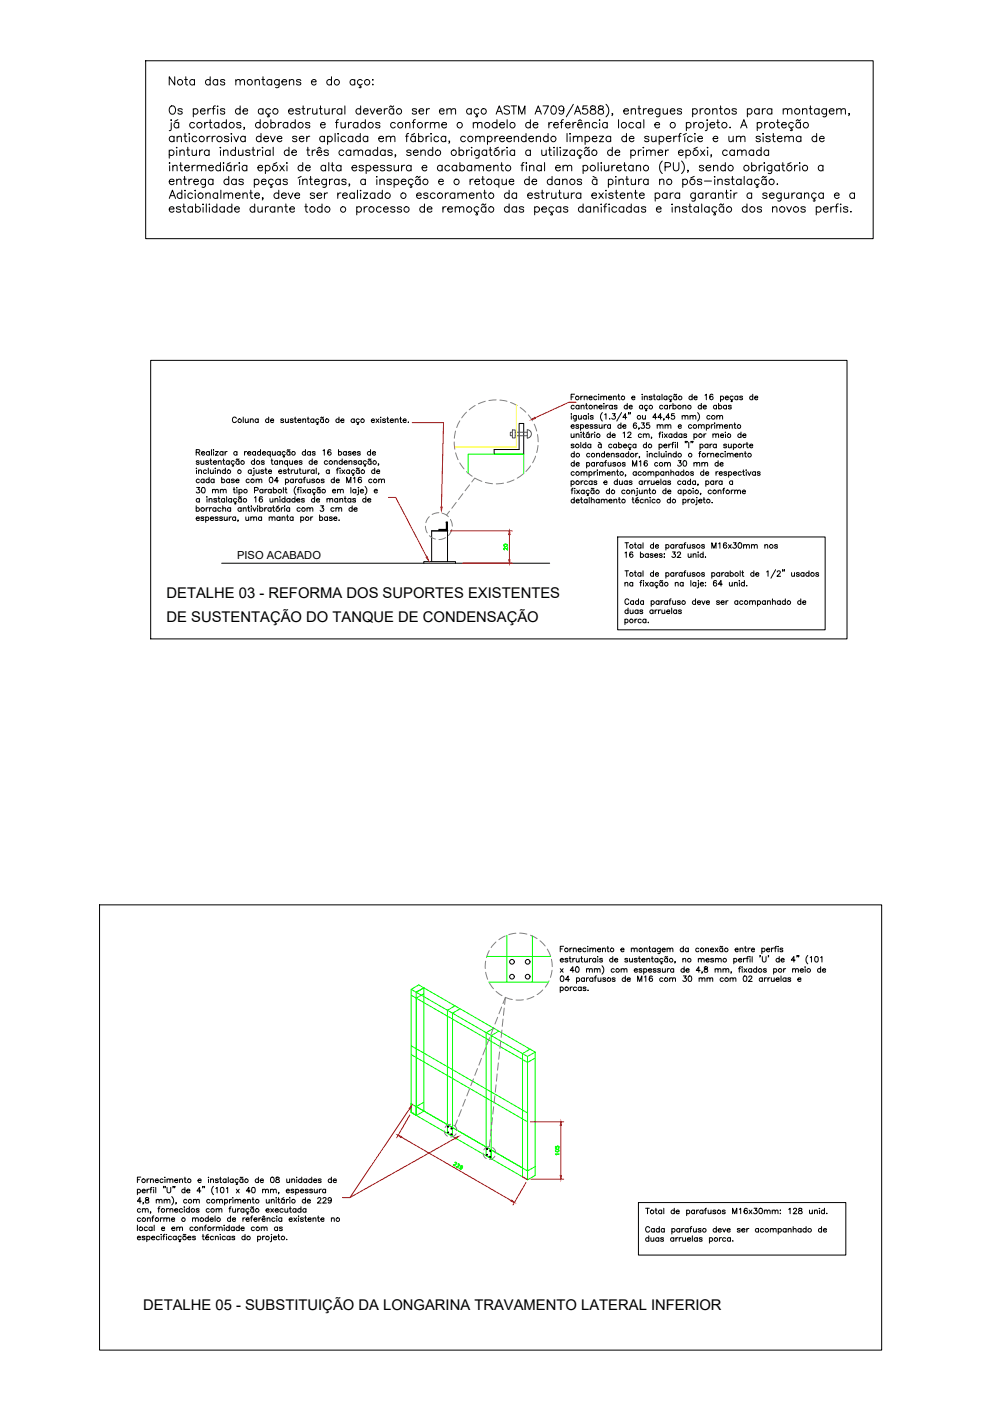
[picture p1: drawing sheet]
<svg xmlns="http://www.w3.org/2000/svg" width="420mm" height="594mm" viewBox="0 0 420 594" stroke-linecap="round" stroke-linejoin="round" font-family="sans-serif">
<defs><g id="words">
<g font-size="6.3">
<text x="70.6" y="253.4">DETALHE 03 - REFORMA DOS SUPORTES EXISTENTES</text>
<text x="70.6" y="263.8">DE SUSTENTAÇÃO DO TANQUE DE CONDENSAÇÃO</text>
<text x="60.7" y="555.6">DETALHE 05 - SUBSTITUIÇÃO DA LONGARINA TRAVAMENTO LATERAL INFERIOR</text>
</g>
<text font-size="4.7" x="100.5" y="236.9">PISO ACABADO</text>
<g font-size="4.4" fill="#0f0">
<text x="216.3" y="234.6" transform="rotate(-90 216.3 234.6)">20</text>
<text x="238.1" y="491.1" transform="rotate(-90 238.1 491.1)">105</text>
</g>
</g></defs>
<!-- layer: ARCONDTEXTO -->
<g fill="none" stroke="#000" stroke-width=".42">
<path d="M74.1 32.5v3.6l-2.3-3.6v3.6M78.3 33.7h1.2M78.8 32.5v2.9l.2 .5 .6 .2M82.5 34.2a1.13 1.13 0 0 0-1.7-.2 1.13 1.13 0 0 0 0 1.7 1.13 1.13 0 0 0 1.7-.2M82.5 33.7v2.4M89.1 34.2a1.12 1.12 0 0 0-1.6-.2 1.12 1.12 0 0 0 0 1.7 1.12 1.12 0 0 0 1.6-.2M89.1 32.5v3.6M92.3 34.2a1.12 1.12 0 0 0-1.7-.2 1.12 1.12 0 0 0 0 1.7 1.12 1.12 0 0 0 1.7-.2M92.3 33.7v2.4M95.3 34.2a1.08 1.08 0 0 0-1.8 0l.1 .3 1.5 .5 .2 .5a1.03 1.03 0 0 1-1.8 0M100 34.4l.8-.7 .8 .2 .2 2.2M100 33.7v2.4"/>
<path d="M101.8 34.4l.9-.7 .8 .2 .2 2.2M108.2 34.4l.8-.7 .8 .2 .2 2.2M108.2 33.7v2.4M111 33.7h1.2M111.5 32.5v2.9l.2 .5 .7 .2M115.2 34.2a1.13 1.13 0 0 0-1.7-.2 1.13 1.13 0 0 0 0 1.7 1.13 1.13 0 0 0 1.7-.2M115.2 33.7v2.4M118.4 33.7l-.2 3.2-.5 .3-.9-.1M118.4 34.2a1.13 1.13 0 0 0-1.7-.2 1.13 1.13 0 0 0 0 1.7 1.13 1.13 0 0 0 1.7-.2M119.5 34.7h2a1.12 1.12 0 0 0-1.2-.9 1.12 1.12 0 0 0-1 1.2 1.12 1.12 0 0 0 1.1 1.1l1.1-.6M122.7 34.4l.8-.7 .9 .2 .1 2.2M122.7 33.7v2.4"/>
<path d="M127.6 34.2a1.12 1.12 0 0 0-1.9 0l.2 .3 1.5 .5 .2 .5a1.07 1.07 0 0 1-1.9 0M132 34.7h2a1.07 1.07 0 0 0-1.5-.9 1.07 1.07 0 0 0-.3 1.7 1.04 1.04 0 0 0 1.8 0M140.5 34.2a1.12 1.12 0 0 0-1.6-.2 1.12 1.12 0 0 0 0 1.7 1.12 1.12 0 0 0 1.6-.2M140.5 32.5v3.6M150.4 34.2a1.12 1.12 0 0 0-1.6-.2 1.12 1.12 0 0 0 0 1.7 1.12 1.12 0 0 0 1.6-.2M150.4 33.7v2.4M152.6 36.1v.5l.5 .1v.4h-.9M153.6 34.2a1.13 1.13 0 0 0-1.7-.2 1.13 1.13 0 0 0 0 1.7 1.13 1.13 0 0 0 1.7-.2M157.9 33.9h.3zM157.9 35.9h.3zM72.4 45.1a1.68 1.68 0 0 1 2 .7 1.68 1.68 0 0 1-.3 2.1l-.3 .3a1.75 1.75 0 0 1-2.1-1 1.75 1.75 0 0 1 .7-2.1zM72.6 50.7v.4z"/>
<path d="M72.6 52.1v2.7l-.2 .4-.6 .2M73.8 58.2a1.13 1.13 0 0 0-1.7-.1 1.13 1.13 0 0 0 0 1.7 1.13 1.13 0 0 0 1.7-.2M73.8 57.8v2.3M75.1 58.4l.8-.6 .9 .1 .1 2.2M75.1 57.8v2.3M75.4 50.7l-1.3 .7M75.8 52.4a1.12 1.12 0 0 0-1.7-.2 1.12 1.12 0 0 0 0 1.7 1.12 1.12 0 0 0 1.7-.2M75.8 51.9v2.4M77.3 46.6a1.08 1.08 0 0 0-1.9 0l.2 .3 1.5 .5 .2 .5a1.03 1.03 0 0 1-1.9 0M77.9 57.8h1.2M78.4 56.6v2.8l.2 .5 .7 .2M80.3 56.6v.3z"/>
<path d="M80.3 57.9v2.2M82 46.6a1.12 1.12 0 0 1 1.6-.2 1.12 1.12 0 0 1 0 1.7 1.12 1.12 0 0 1-1.6-.2M82 46.1v3.5M82.5 52.4a1.13 1.13 0 0 0-1.7-.2 1.13 1.13 0 0 0 0 1.7 1.13 1.13 0 0 0 1.7-.2M83.4 58.2a1.12 1.12 0 0 0-1.6-.1 1.12 1.12 0 0 0 0 1.6 1.12 1.12 0 0 0 1.6-.1M85 47.1h2a1.07 1.07 0 0 0-1.6-.9 1.07 1.07 0 0 0-.3 1.7 1.03 1.03 0 0 0 1.9 0M86.8 51.9v2.4M87.8 57.8v2.3M88.1 51.9a1.08 1.08 0 0 0-1.3 1M88.1 46.1v2.3M88.6 51.9h1.2M89.1 50.7v2.9l.2 .5 .7 .2"/>
<path d="M89.1 57.8a1.14 1.14 0 0 0-1.3 .9M89.5 46.1a1.07 1.07 0 0 0-1.4 1M90 46.1h1.1M90 57.8v2.3M91.3 44.9l-.7 .2-.1 .5v2.8M91.3 57.8a1.15 1.15 0 0 0-1.3 .9M92.1 45.1h.4zM92.3 46.2v2.2M92.8 52.4a1.12 1.12 0 0 0-1.6-.2 1.12 1.12 0 0 0 0 1.7 1.12 1.12 0 0 0 1.6-.2M92.8 51.9v2.4M95.3 46.6a1.08 1.08 0 0 0-1.8 0l.1 .3 1.5 .5 .2 .5a1.03 1.03 0 0 1-1.8 0M96 52.4a1.12 1.12 0 0 0-1.7-.2 1.12 1.12 0 0 0 0 1.7 1.12 1.12 0 0 0 1.7-.2"/>
<path d="M96 50.7v3.6M97 58.2a1.12 1.12 0 0 0-1.9 0l.2 .4 1.5 .5 .2 .5a1.07 1.07 0 0 1-1.9 0M98.1 56.6v.3zM98.1 57.9v2.2M99.1 57.8l1.1 2.3 .9-2.3M101.8 46.6a1.12 1.12 0 0 0-1.6-.2 1.12 1.12 0 0 0 0 1.7 1.12 1.12 0 0 0 1.6-.2M101.8 44.9v3.5M102.2 52.4a1.09 1.09 0 0 0-1.9 0l.5 .5 1.2 .3 .2 .5a1.04 1.04 0 0 1-1.9 0M103 47.1h2a1.07 1.07 0 0 0-1.5-.9 1.07 1.07 0 0 0-.3 1.7 1.03 1.03 0 0 0 1.8 0M103.7 54.1h-.4h.4l-.4 .8M104 58.2a1.12 1.12 0 0 0-1.7-.1 1.12 1.12 0 0 0 0 1.6 1.12 1.12 0 0 0 1.7-.1M104 57.8v2.3"/>
<path d="M110.3 52.4a1.12 1.12 0 0 0-1.6-.2 1.12 1.12 0 0 0 0 1.7 1.12 1.12 0 0 0 1.6-.2M110.3 50.7v3.6M110.7 58.2a1.12 1.12 0 0 0-1.7-.1 1.12 1.12 0 0 0 0 1.6 1.12 1.12 0 0 0 1.7-.1M110.7 56.6v3.5M111.5 46.6a1.12 1.12 0 0 0-1.6-.2 1.12 1.12 0 0 0 0 1.7 1.12 1.12 0 0 0 1.6-.2M111.5 46.1v2.3M111.8 58.7h2a1.07 1.07 0 0 0-1.5-.8 1.07 1.07 0 0 0-.3 1.7 1.03 1.03 0 0 0 1.8 0M113.7 48.4v.5l.5 .2v.3h-.9M114.7 46.6a1.13 1.13 0 0 0-1.7-.2 1.13 1.13 0 0 0 0 1.7 1.13 1.13 0 0 0 1.7-.2M114.7 57.8l1 2.3 1-2.3M114.9 52.4a1.12 1.12 0 0 1 1.6-.2 1.12 1.12 0 0 1 0 1.7 1.12 1.12 0 0 1-1.6-.2M114.9 50.7v3.6"/>
<path d="M117.5 58.7h2a1.07 1.07 0 0 0-1.5-.8 1.07 1.07 0 0 0-.3 1.7 1.04 1.04 0 0 0 1.8 0M118 51.9v2.4M119.3 51.9a1.07 1.07 0 0 0-1.3 1M122 52.4a1.12 1.12 0 0 0-1.6-.2 1.12 1.12 0 0 0 0 1.7 1.12 1.12 0 0 0 1.6-.2M122 51.9v2.4M122.3 47.1h2.1a1.12 1.12 0 0 0-1.8-.8 1.12 1.12 0 0 0 .3 1.9 1.05 1.05 0 0 0 1.5-.3M125.2 52.4a1.12 1.12 0 0 0-1.7-.2 1.12 1.12 0 0 0 0 1.7 1.12 1.12 0 0 0 1.7-.2M125.2 50.7v3.6M125.9 58.2a1.09 1.09 0 0 0-1.9 0l.2 .4 1.5 .5 .2 .5a1.04 1.04 0 0 1-1.9 0M126.9 58.7h2a1.07 1.07 0 0 0-1.6-.8 1.07 1.07 0 0 0-.3 1.7 1.03 1.03 0 0 0 1.9 0M127.2 46.6a1.12 1.12 0 0 0-1.9 0l.6 .5 1.1 .3 .2 .5a1.07 1.07 0 0 1-1.9 0M128 46.1h1.2"/>
<path d="M128.5 44.9v2.8l.2 .5 .7 .2M130 57.8v2.3M130.4 46.1v2.3M131.4 52.4a1.09 1.09 0 0 0-1.9 0l.2 .3 1.5 .5 .2 .5a1.04 1.04 0 0 1-1.9 0M131.4 57.8a1.09 1.09 0 0 0-1.4 .9M131.7 46.1a1.03 1.03 0 0 0-1.3 1M132.5 46.1l.2 2.1 .8 .2 .9-.7M134.4 46.1v2.3M135.4 46.1h1.1M135.9 44.9v2.8l.2 .5 .6 .2M135.9 52.9h2a1.07 1.07 0 0 0-1.5-.9 1.07 1.07 0 0 0-.3 1.7 1.03 1.03 0 0 0 1.8 0M137.5 58.2a1.12 1.12 0 0 0-1.6-.1 1.12 1.12 0 0 0 0 1.6 1.12 1.12 0 0 0 1.6-.1"/>
<path d="M137.5 57.8v2.3M137.7 46.1l.2 2.1 .8 .2 .8-.7M138.9 58.2a1.12 1.12 0 0 1 1.6-.1 1.12 1.12 0 0 1 0 1.6 1.12 1.12 0 0 1-1.6-.1M138.9 57.8v3.4M139.5 46.1v2.3M140.9 46.1v2.3M142.1 56.6v3.5M142.2 46.1a1.08 1.08 0 0 0-1.3 1M142.2 51.9h1.2M143.2 56.8h.4zM143.4 57.9v2.2M143.6 50.7l-.7 .2-.2 .5v2.9"/>
<path d="M144.6 51.9l.1 2.2 .8 .2 .9-.7M144.9 46.6a1.13 1.13 0 0 0-1.7-.2 1.13 1.13 0 0 0 0 1.7 1.13 1.13 0 0 0 1.7-.2M144.9 46.1v2.3M146.2 44.9v3.5M146.4 51.9v2.4M146.6 58.2a1.12 1.12 0 0 0-1.7-.1 1.12 1.12 0 0 0 0 1.6 1.12 1.12 0 0 0 1.7-.1M147.7 51.9v2.4M149.1 51.9a1.07 1.07 0 0 0-1.4 1M149.6 58.2a1.12 1.12 0 0 0-1.7-.1 1.12 1.12 0 0 0 0 1.6 1.12 1.12 0 0 0 1.7-.1M149.6 57.8v2.3M151.7 52.4a1.12 1.12 0 0 0-1.6-.2 1.12 1.12 0 0 0 0 1.7 1.12 1.12 0 0 0 1.6-.2M151.7 51.9v2.4"/>
<path d="M152.7 58.2a1.12 1.12 0 0 0-1.6-.1 1.12 1.12 0 0 0 0 1.6 1.12 1.12 0 0 0 1.6-.1M152.7 56.6v3.5M152.9 46.6a1.12 1.12 0 0 0-1.6-.2 1.12 1.12 0 0 0 0 1.7 1.12 1.12 0 0 0 1.6-.2M152.9 44.9v3.5M154.1 47.1h2a1.07 1.07 0 0 0-1.5-.9 1.07 1.07 0 0 0-.3 1.7 1.03 1.03 0 0 0 1.8 0M154.9 52.4a1.12 1.12 0 0 0-1.6-.2 1.12 1.12 0 0 0 0 1.7 1.12 1.12 0 0 0 1.6-.2M154.9 50.7v3.6M155.9 58.2a1.12 1.12 0 0 0-1.6-.1 1.12 1.12 0 0 0 0 1.6 1.12 1.12 0 0 0 1.6-.1M155.9 57.8v2.3M156.9 46.1l1 2.3 1-2.3M159.8 47.1h2a1.07 1.07 0 0 0-1.6-.9 1.07 1.07 0 0 0-.3 1.7 1.03 1.03 0 0 0 1.9 0M160.6 58.7h2a1.12 1.12 0 0 0-1.2-.8 1.12 1.12 0 0 0-1 1.1 1.12 1.12 0 0 0 1 1.1l1.2-.5"/>
<path d="M161.1 52.4a1.09 1.09 0 0 0-1.8 0l.1 .3 1.5 .5 .2 .5a1.04 1.04 0 0 1-1.8 0M162.9 46.1v2.3M163.7 58.4l.9-.6 .8 .1 .2 2.2M163.7 57.8v2.3M164.3 46.1a1.03 1.03 0 0 0-1.4 1M165.6 58.4l.8-.6 .9 .1 .1 2.2M166.9 44.9l-.5 .5-.6-.5-.7 .5M166.9 46.6a1.12 1.12 0 0 0-1.6-.2 1.12 1.12 0 0 0 0 1.7 1.12 1.12 0 0 0 1.6-.2M166.9 46.1v2.3M167.6 52.4a1.12 1.12 0 0 0-1.6-.2 1.12 1.12 0 0 0 0 1.7 1.12 1.12 0 0 0 1.6-.2M172 52.6a1.18 1.18 0 0 1 1.6-.5l.2 2.2M172 51.9v2.4"/>
<path d="M172 57.8h1.1M173.3 56.6l-.7 .2-.2 .5v2.8M174.8 51.9h1.1M175.8 56.6l-1.3 .7M176.1 50.7l-.7 .2-.1 .5v2.9M176.1 58.2a1.12 1.12 0 0 0-1.6-.1 1.12 1.12 0 0 0 0 1.6 1.12 1.12 0 0 0 1.6-.1M176.1 57.8v2.3M176.6 46.6a1.09 1.09 0 0 0-1.8 0l.5 .5 1.1 .3 .2 .5a1.04 1.04 0 0 1-1.8 0M177.5 58.2a1.12 1.12 0 0 1 1.6-.1 1.12 1.12 0 0 1 0 1.6 1.12 1.12 0 0 1-1.6-.1M177.5 56.6v3.5M177.6 47.1h2a1.07 1.07 0 0 0-1.5-.9 1.07 1.07 0 0 0-.3 1.7 1.03 1.03 0 0 0 1.8 0M180.3 51.9v2.4"/>
<path d="M180.6 57.8v2.3M180.8 46.1v2.3M181.6 51.9a1.07 1.07 0 0 0-1.3 1M181.9 57.8a1.14 1.14 0 0 0-1.3 .9M182.1 46.1a1.03 1.03 0 0 0-1.3 1M182.5 52.6a1.24 1.24 0 0 1 1.7-.5l.1 2.2M182.5 51.9v2.4M182.6 56.8h.4zM182.8 57.9v2.2M184.3 52.6a1.24 1.24 0 0 1 1.7-.5l.1 2.2M186 58.2a1.12 1.12 0 0 0-1.7-.1 1.12 1.12 0 0 0 0 1.6 1.12 1.12 0 0 0 1.7-.1M186.3 47.1h2a1.07 1.07 0 0 0-1.5-.9 1.07 1.07 0 0 0-.3 1.7 1.04 1.04 0 0 0 1.8 0"/>
<path d="M187.3 52.9h2a1.12 1.12 0 0 0-1.8-.7 1.12 1.12 0 0 0 .3 1.9 1.05 1.05 0 0 0 1.5-.4M189 58.2a1.12 1.12 0 0 0-1.7-.1 1.12 1.12 0 0 0 0 1.6 1.12 1.12 0 0 0 1.7-.1M189 57.8v2.3M189.5 46.7l.8-.6 .8 .1 .2 2.2M189.5 46.1v2.3M190.6 59.9h-.3h.3l-.3 .9M191.3 46.7a1.24 1.24 0 0 1 1.7-.5l.2 2.2M197.3 58.2a1.12 1.12 0 0 0-1.6-.1 1.12 1.12 0 0 0 0 1.6 1.12 1.12 0 0 0 1.6-.1M199.8 46.6a1.12 1.12 0 0 0-1.6-.2 1.12 1.12 0 0 0 0 1.7 1.12 1.12 0 0 0 1.6-.2M199.8 46.1v2.3M200.7 52.6l.8-.7 .8 .2 .2 2.2M200.7 51.9v2.4"/>
<path d="M201.7 58.4l.8-.6 .8 .1 .2 2.2M201.7 57.8v2.3M202 48.4v.5l.5 .2v.3h-.8M202.5 52.6a1.24 1.24 0 0 1 1.7-.5l.1 2.2M203 46.6a1.12 1.12 0 0 0-1.7-.2 1.12 1.12 0 0 0 0 1.7 1.12 1.12 0 0 0 1.7-.2M203.5 58.4l.8-.6 .8 .1 .2 2.2M206.7 58.2a1.12 1.12 0 0 1 1.6-.1 1.12 1.12 0 0 1 0 1.6 1.12 1.12 0 0 1-1.6-.1M206.7 57.8v3.4M209.8 57.8v2.3M210.4 48.4l1.3-3.5 1.3 3.5M210.7 52.4a1.13 1.13 0 0 0-1.7-.2 1.13 1.13 0 0 0 0 1.7 1.13 1.13 0 0 0 1.7-.2M210.7 50.7v3.6"/>
<path d="M210.9 47.2h1.6M211.2 57.8a1.14 1.14 0 0 0-1.4 .9M211.8 52.9h2.1a1.12 1.12 0 0 0-1.8-.7 1.12 1.12 0 0 0 .2 1.9 1.05 1.05 0 0 0 1.6-.4M211.8 58.7h2.1a1.12 1.12 0 0 0-1.3-.8 1.12 1.12 0 0 0-1 1.1 1.12 1.12 0 0 0 1.1 1.1l1.2-.5M214.8 58.7h2.1a1.12 1.12 0 0 0-1.3-.8 1.12 1.12 0 0 0-.9 1.1 1.12 1.12 0 0 0 1 1.1l1.2-.5M215 50.7v3.6M216 45.4a1.3 1.3 0 0 0-1.2-.6 1.3 1.3 0 0 0-1.1 .9l.3 .5 1.7 .7 .3 1a1.52 1.52 0 0 1-2.3 0M216.7 44.9h2.3M217.8 44.9v3.5M218 58.4l.9-.6 .8 .1 .2 2.2M218 57.8v2.3M219.9 48.4v-3.5l1.3 3.5 1.3-3.5v3.5"/>
<path d="M223 58.2a1.12 1.12 0 0 0-1.6-.1 1.12 1.12 0 0 0 0 1.6 1.12 1.12 0 0 0 1.6-.1M223 56.6v3.5M224.2 58.7h2a1.07 1.07 0 0 0-1.5-.8 1.07 1.07 0 0 0-.3 1.7 1.04 1.04 0 0 0 1.8 0M224.9 52.4a1.12 1.12 0 0 0-1.7-.2 1.12 1.12 0 0 0 0 1.7 1.12 1.12 0 0 0 1.7-.2M224.9 50.7v3.6M226 52.9h2a1.12 1.12 0 0 0-1.7-.7 1.12 1.12 0 0 0 .2 1.9 1.05 1.05 0 0 0 1.5-.4M226.9 48.4l1.3-3.5 1.3 3.5M227.4 58.4l.8-.6 .8 .1 .2 2.2M227.4 47.2h1.6M227.4 57.8v2.3M230.2 44.9h2.3l-1.6 3.5M232.4 58.2a1.12 1.12 0 0 0-1.7-.1 1.12 1.12 0 0 0 0 1.6 1.12 1.12 0 0 0 1.7-.1"/>
<path d="M232.4 56.6v3.5M232.7 51.9v2.4M234.1 45.1a1.1 1.1 0 0 1 1.6 .5 1.78 1.78 0 0 1-1.1 2.8 2.23 2.23 0 0 1-.5-3.3zM234.1 51.9a1.08 1.08 0 0 0-1.4 1M234.7 52.9h2a1.07 1.07 0 0 0-1.5-.9 1.07 1.07 0 0 0-.3 1.7 1.03 1.03 0 0 0 1.8 0M237.6 51.9h1.1M238.9 50.7l-.7 .2-.2 .5v2.9M239.1 46.1a1.08 1.08 0 0 1-1.5 .9 1.08 1.08 0 0 1-.5-1.7 1.08 1.08 0 0 1 1.8 .1 1.87 1.87 0 0 1-1.2 3l-.6-.5M239.7 52.9h2a1.07 1.07 0 0 0-1.5-.9 1.07 1.07 0 0 0-.3 1.7 1.04 1.04 0 0 0 1.8 0M240.4 56.6v3.5M241.7 56.6v.3zM241.7 57.9v2.2"/>
<path d="M242.9 51.9v2.4M243.1 58.4l.8-.6 .8 .1 .2 2.2M243.1 57.8v2.3M243.1 44.2l-3 5.4M243.6 48.4l1.3-3.5 1.4 3.5M244.1 47.2h1.6M244.2 51.9a1.07 1.07 0 0 0-1.3 1M244.9 52.9h2a1.07 1.07 0 0 0-1.5-.9 1.07 1.07 0 0 0-.3 1.7 1.04 1.04 0 0 0 1.8 0M244.9 58.4l.8-.6 .9 .1 .2 2.2M245.2 51.3l.7-.6 .7 .6M248.1 52.6a1.24 1.24 0 0 1 1.7-.5l.1 2.2M248.1 58.2a1.12 1.12 0 0 1 1.6-.1 1.12 1.12 0 0 1 0 1.6 1.12 1.12 0 0 1-1.6-.1"/>
<path d="M248.1 51.9v2.4M248.1 57.8v3.4M248.9 44.9h-1.7l-.1 1.5a1.26 1.26 0 0 1 1.9 0 1.26 1.26 0 0 1-.3 1.8 1.26 1.26 0 0 1-1.8-.5M250.6 45.1a.68 .68 0 0 0 .3 1.1 1.28 1.28 0 0 1 1.4 .5 1.28 1.28 0 0 1 0 1.5l-1.2 .2a1.02 1.02 0 0 1-.9-1.1 1.02 1.02 0 0 1 1-.9l.7-.2a.68 .68 0 0 0 .4-1.1zM251.1 58.7h2a1.07 1.07 0 0 0-1.5-.8 1.07 1.07 0 0 0-.4 1.7 1.04 1.04 0 0 0 1.9 0M253.1 52.4a1.12 1.12 0 0 0-1.7-.2 1.12 1.12 0 0 0 0 1.7 1.12 1.12 0 0 0 1.7-.2M253.9 45.1a.68 .68 0 0 0 .4 1.1 1.28 1.28 0 0 1 1.4 .5 1.28 1.28 0 0 1-.1 1.5l-1.2 .2a1.02 1.02 0 0 1-.9-1.1 1.02 1.02 0 0 1 1.1-.9l.7-.2a.68 .68 0 0 0 .3-1.1zM254.1 57.8h1.8l-1.8 2.3h1.8M254.3 50.7v.4zM254.3 52.1v2.2M256.9 44.2a3.6 3.6 0 0 1 0 5.4M257.4 52.4a1.12 1.12 0 0 0-1.6-.2 1.12 1.12 0 0 0 0 1.7 1.12 1.12 0 0 0 1.6-.2"/>
<path d="M257.4 51.9v2.4M258.9 58.2a1.12 1.12 0 0 0-1.6-.1 1.12 1.12 0 0 0 0 1.6 1.12 1.12 0 0 0 1.6-.1M258.9 57.8v2.3M259.8 48.2h-.4h.4l-.4 .9M262.3 50.7v3.6M264.5 47.1h1.9a1.07 1.07 0 0 0-1.5-.9 1.07 1.07 0 0 0-.3 1.7 1.03 1.03 0 0 0 1.8 0M265.6 58.2a1.12 1.12 0 0 0-1.6-.1 1.12 1.12 0 0 0 0 1.6 1.12 1.12 0 0 0 1.6-.1M265.6 56.6v3.5M266.8 58.7h2a1.07 1.07 0 0 0-1.5-.8 1.07 1.07 0 0 0-.3 1.7 1.04 1.04 0 0 0 1.8 0M267.6 46.7a1.18 1.18 0 0 1 1.7-.5l.2 2.2M267.6 46.1v2.3M268.6 52.4a1.12 1.12 0 0 0-1.6-.2 1.12 1.12 0 0 0 0 1.7 1.12 1.12 0 0 0 1.6-.2"/>
<path d="M270.5 46.1h1.1M270.9 44.9v2.8l.2 .5 .7 .2M271.6 52.4a1.12 1.12 0 0 0-1.6-.2 1.12 1.12 0 0 0 0 1.7 1.12 1.12 0 0 0 1.6-.2M271.6 51.9v2.4M272.8 46.1v2.3M273 50.7v3.6M274.1 46.1a1.07 1.07 0 0 0-1.3 1M274.8 47.1h2a1.07 1.07 0 0 0-1.5-.9 1.07 1.07 0 0 0-.3 1.7 1.04 1.04 0 0 0 1.8 0M275.1 58.2a1.09 1.09 0 0 0-1.8 0l.5 .5 1.2 .4 .1 .5a1.04 1.04 0 0 1-1.8 0M276.3 57.8l.2 2.1 .8 .2 .8-.7M277.6 52.9h2.1a1.12 1.12 0 0 0-1.8-.7 1.12 1.12 0 0 0 .2 1.9 1.05 1.05 0 0 0 1.6-.4M278.1 57.8v2.3"/>
<path d="M279.5 58.2a1.12 1.12 0 0 1 1.6-.1 1.12 1.12 0 0 1 0 1.6 1.12 1.12 0 0 1-1.6-.1M279.5 57.8v3.4M279.8 46.1v2.7a.89 .89 0 0 1-.6 .7 .89 .89 0 0 1-.9-.1M279.8 46.6a1.12 1.12 0 0 0-1.7-.2 1.12 1.12 0 0 0 0 1.7 1.12 1.12 0 0 0 1.7-.2M281.1 46.1l.2 2.1 .9 .2 .8-.7M282.5 58.7h2a1.07 1.07 0 0 0-1.5-.8 1.07 1.07 0 0 0-.3 1.7 1.03 1.03 0 0 0 1.8 0M283 46.1v2.3M284.1 47.1h2a1.07 1.07 0 0 0-1.5-.9 1.07 1.07 0 0 0-.3 1.7 1.04 1.04 0 0 0 1.8 0M285.7 57.8v2.3M287 57.8a1.09 1.09 0 0 0-1.3 .9M287.5 57.8h1.1M288.8 56.6l-.6 .2-.2 .5v2.8"/>
<path d="M289 46.6a1.08 1.08 0 0 0-1.9 0l.2 .3 1.5 .5 .2 .5a1.03 1.03 0 0 1-1.9 0M290.3 57.9v2.2M291 52.4a1.12 1.12 0 0 1 1.6-.2 1.12 1.12 0 0 1 0 1.7 1.12 1.12 0 0 1-1.6-.2M291 51.9v3.5M291 56.6l-1.4 .7M293.5 58.2a1.12 1.12 0 0 0-1.6-.1 1.12 1.12 0 0 0 0 1.6 1.12 1.12 0 0 0 1.6-.1M293.7 46.6a1.12 1.12 0 0 1 1.6-.2 1.12 1.12 0 0 1 0 1.7 1.12 1.12 0 0 1-1.6-.2M293.7 46.1v3.5M294.2 51.9v2.4M294.6 56.6v.3zM294.6 57.9v2.2M295.5 51.9a1.03 1.03 0 0 0-1.3 1"/>
<path d="M295.8 58.7h2a1.07 1.07 0 0 0-1.5-.8 1.07 1.07 0 0 0-.3 1.7 1.04 1.04 0 0 0 1.8 0M296.8 46.1v2.3M298.2 46.1a1.07 1.07 0 0 0-1.4 1M299.8 50.7v.4zM299.8 52.1v2.7l-.1 .4-.7 .2M301 52.9h2a1.12 1.12 0 0 0-1.8-.7 1.12 1.12 0 0 0 .3 1.9 1.05 1.05 0 0 0 1.5-.4M302.2 46.7l.8-.6 .8 .1 .2 2.2M302.2 46.1v2.3M302.3 58.7h2a1.07 1.07 0 0 0-1.5-.8 1.07 1.07 0 0 0-.3 1.7 1.04 1.04 0 0 0 1.8 0M303.8 51.9h1.2M304.3 50.7v2.9l.2 .5 .7 .2M305 46.1h1.2"/>
<path d="M305.5 44.9v2.8l.2 .5 .7 .2M309 57.8l.2 2.1 .8 .2 .9-.7M309.5 53.9v.4zM310.9 57.8v2.3M312.2 46.6a1.12 1.12 0 0 0-1.9 0l.6 .5 1.1 .3 .2 .5a1.07 1.07 0 0 1-1.9 0M312.2 58.4l.8-.6 .9 .1 .1 2.2M312.2 57.8v2.3M314 54.3l1.4-3.6 1.3 3.6M314 58.4l.9-.6 .8 .1 .1 2.2M314.5 53.1h1.7M316.9 46.6a1.12 1.12 0 0 1 1.6-.2 1.12 1.12 0 0 1 0 1.7 1.12 1.12 0 0 1-1.6-.2M316.9 46.1v3.5"/>
<path d="M321.1 52.4a1.12 1.12 0 0 1 1.6-.2 1.12 1.12 0 0 1 0 1.7 1.12 1.12 0 0 1-1.6-.2M321.1 51.9v3.5M321.9 46.6a1.12 1.12 0 0 0-1.7-.2 1.12 1.12 0 0 0 0 1.7 1.12 1.12 0 0 0 1.7-.2M321.9 46.1v2.3M322.4 58.2a1.09 1.09 0 0 0-1.9 0l.2 .4 1.5 .5 .2 .5a1.04 1.04 0 0 1-1.9 0M323.2 46.1v2.3M323.6 56.6v.3zM323.6 57.9v2.2M324.2 51.9v2.4M324.5 46.1a1.07 1.07 0 0 0-1.3 1M325.5 51.9a1.03 1.03 0 0 0-1.3 1M326.6 58.2a1.12 1.12 0 0 0-1.9 0l.2 .4 1.5 .5 .2 .5a1.07 1.07 0 0 1-1.9 0"/>
<path d="M327.2 46.6a1.13 1.13 0 0 0-1.6-.2 1.13 1.13 0 0 0 0 1.7 1.13 1.13 0 0 0 1.6-.2M327.2 46.1v2.3M327.4 57.8h1.1M327.9 56.6v2.8l.1 .5 .7 .2M329.2 51.9h1.2M329.6 58.7h2a1.07 1.07 0 0 0-1.6-.8 1.07 1.07 0 0 0-.3 1.7 1.04 1.04 0 0 0 1.9 0M329.7 50.7v2.9l.2 .5 .6 .2M331.4 52.9h2a1.07 1.07 0 0 0-1.5-.9 1.07 1.07 0 0 0-.3 1.7 1.04 1.04 0 0 0 1.8 0M332.1 46.7l.8-.6 .8 .1 .2 2.2M332.1 46.1v2.3M332.7 58.4l.8-.6 .9 .1 .2 2.2M332.7 57.8v2.3"/>
<path d="M333.9 46.7a1.24 1.24 0 0 1 1.7-.5l.1 2.2M334.6 58.4l.8-.6 .9 .1 .1 2.2M335.4 54.3v.5h.3l.2 .4h-.8M336.4 52.4a1.12 1.12 0 0 0-1.7-.2 1.12 1.12 0 0 0 0 1.7 1.12 1.12 0 0 0 1.7-.2M339.4 50.7l-.5 .6-.7-.6-.6 .6M339.4 52.4a1.12 1.12 0 0 0-1.7-.2 1.12 1.12 0 0 0 0 1.7 1.12 1.12 0 0 0 1.7-.2M339.4 51.9v2.4M339.6 58.2a1.12 1.12 0 0 0-1.7-.1 1.12 1.12 0 0 0 0 1.6 1.12 1.12 0 0 0 1.7-.1M339.6 57.8v2.3M340.2 46.7a1.24 1.24 0 0 1 1.7-.5l.2 2.2M340.2 46.1v2.3M343.1 46.1h1.2"/>
<path d="M343.6 44.9v2.8l.1 .5 .7 .2M346.2 58.2a1.12 1.12 0 0 0-1.6-.1 1.12 1.12 0 0 0 0 1.6 1.12 1.12 0 0 0 1.6-.1M346.2 56.6v3.5M347.3 46.6a1.12 1.12 0 0 0-1.7-.2 1.12 1.12 0 0 0 0 1.7 1.12 1.12 0 0 0 1.7-.2M347.3 46.1v2.3M347.4 58.7h2a1.07 1.07 0 0 0-1.5-.8 1.07 1.07 0 0 0-.3 1.7 1.04 1.04 0 0 0 1.8 0M350.4 46.1v2.7a.94 .94 0 0 1-1.5 .6M350.4 46.6a1.13 1.13 0 0 0-1.6-.2 1.13 1.13 0 0 0 0 1.7 1.13 1.13 0 0 0 1.6-.2M351.6 47.1h2a1.12 1.12 0 0 0-1.8-.8 1.12 1.12 0 0 0 .3 1.9 1.05 1.05 0 0 0 1.5-.3M354.8 46.7a1.24 1.24 0 0 1 1.6-.5l.2 2.2M354.8 46.1v2.3M356.6 46.7l.8-.6 .9 .1 .1 2.2"/>
<path d="M360.1 48.2h-.3h.3l-.3 .9M71.8 64.1a1.13 1.13 0 0 1 1.6-.2 1.13 1.13 0 0 1 0 1.7 1.13 1.13 0 0 1-1.6-.2M71.8 69.1h.3zM71.8 76.9h2a1.12 1.12 0 0 0-1.8-.7 1.12 1.12 0 0 0 .3 1.9 1.05 1.05 0 0 0 1.5-.3M71.8 63.6v3.5M71.9 70.3v2.2M73.3 70.8l.8-.7 .8 .2 .2 2.2M73.3 70.1v2.4M74.9 62.4v.4zM74.9 76.6a1.24 1.24 0 0 1 1.7-.5l.2 2.2M74.9 63.8v2.1M74.9 76v2.3"/>
<path d="M76.1 70.1h1.2M76.3 64.2l.8-.6 .8 .2 .2 2.1M76.3 63.6v2.3M76.6 68.9v2.9l.2 .5 .6 .2M77.8 76h1.2M78.3 71.1h2a1.08 1.08 0 0 0-1.6-.9 1.08 1.08 0 0 0-.3 1.8 1.04 1.04 0 0 0 1.9 0M78.3 74.8v2.8l.1 .5 .7 .2M79.1 63.6h1.2M79.6 62.4v2.9l.2 .5 .6 .1M80.1 76v2.3M81.4 63.6l.2 2.2 .9 .1 .8-.6M81.4 76a1.08 1.08 0 0 0-1.3 .9"/>
<path d="M81.4 70.1v2.4M82.1 76.9h2a1.07 1.07 0 0 0-1.5-.8 1.07 1.07 0 0 0-.3 1.7 1.03 1.03 0 0 0 1.8 0M82.8 70.1a1.14 1.14 0 0 0-1.4 1M83.3 63.6v2.3M83.6 70.8l.9-.7 .8 .2 .2 2.2M83.6 70.1v2.4M84.6 63.6v2.3M85.5 70.8l.8-.7 .8 .2 .2 2.2M85.9 63.6a1.14 1.14 0 0 0-1.3 1M87.1 76v2.6a.91 .91 0 0 1-1.5 .7M87.1 76.4a1.12 1.12 0 0 0-1.6-.1 1.12 1.12 0 0 0 0 1.6 1.12 1.12 0 0 0 1.6-.1M88.5 71.1h2a1.08 1.08 0 0 0-1.6-.9 1.08 1.08 0 0 0-.3 1.8 1.03 1.03 0 0 0 1.9 0"/>
<path d="M88.6 64.1a1.13 1.13 0 0 0-1.6-.2 1.13 1.13 0 0 0 0 1.7 1.13 1.13 0 0 0 1.6-.2M88.6 63.6v2.3M90.3 76.4a1.12 1.12 0 0 0-1.6-.1 1.12 1.12 0 0 0 0 1.6 1.12 1.12 0 0 0 1.6-.1M90.3 76v2.3M93.3 62.6h.3zM93.5 70.6a1.12 1.12 0 0 0-1.7-.1 1.12 1.12 0 0 0 0 1.6 1.12 1.12 0 0 0 1.7-.1M93.5 63.8v2.1M93.5 68.9v3.6M94.8 64.2l.8-.6 .9 .2 .1 2.1M94.8 68.9v.4zM94.8 63.6v2.3M94.8 70.3v2.2"/>
<path d="M97 76.4a1.13 1.13 0 0 0-1.7-.1 1.13 1.13 0 0 0 0 1.7 1.13 1.13 0 0 0 1.7-.2M97 74.8v3.5M97.7 68.9l-1.4 .7M98 70.6a1.12 1.12 0 0 0-1.7-.1 1.12 1.12 0 0 0 0 1.6 1.12 1.12 0 0 0 1.7-.1M98 70.1v2.4M99.3 70.1v2.4M99.8 64.1a1.13 1.13 0 0 0-1.7-.2 1.13 1.13 0 0 0 0 1.7 1.13 1.13 0 0 0 1.7-.2M99.8 62.4v3.5M100.2 76.4a1.13 1.13 0 0 0-1.7-.1 1.13 1.13 0 0 0 0 1.7 1.13 1.13 0 0 0 1.7-.2M100.2 76v2.3M100.7 70.1a1.14 1.14 0 0 0-1.4 1M101.1 63.6l.2 2.2 .9 .1 .8-.6"/>
<path d="M101.3 69.1h.3zM101.5 70.3v2.2M103 63.6v2.3M103.2 76.4a1.12 1.12 0 0 0-1.9 0l.5 .5 1.2 .4 .2 .5a1.07 1.07 0 0 1-1.9 0M104.6 70.6a1.12 1.12 0 0 0-1.6-.1 1.12 1.12 0 0 0 0 1.6 1.12 1.12 0 0 0 1.6-.1M104.6 70.1v2.4M106 64.1a1.12 1.12 0 0 0-1.9 0l.2 .3 1.5 .5 .2 .5a1.07 1.07 0 0 1-1.9 0M106.8 63.6h1.2M107.3 62.4v2.9l.2 .5 .7 .1M107.8 76.4a1.12 1.12 0 0 1 1.7-.1 1.12 1.12 0 0 1 0 1.6 1.12 1.12 0 0 1-1.7-.1M107.8 76v3.4M109.2 63.6v2.3"/>
<path d="M109.3 71.1h2a1.08 1.08 0 0 0-1.5-.9 1.08 1.08 0 0 0-.3 1.8 1.03 1.03 0 0 0 1.8 0M110.5 63.6a1.09 1.09 0 0 0-1.3 1M110.8 76.9h2a1.07 1.07 0 0 0-1.5-.8 1.07 1.07 0 0 0-.3 1.7 1.04 1.04 0 0 0 1.8 0M111.2 62.6h.3zM111.3 63.8v2.1M112.5 70.6a1.12 1.12 0 0 1 1.7-.1 1.12 1.12 0 0 1 0 1.6 1.12 1.12 0 0 1-1.7-.1M112.5 70.1v3.5M114.5 64.1a1.12 1.12 0 0 0-1.6-.2 1.12 1.12 0 0 0 0 1.7 1.12 1.12 0 0 0 1.6-.2M114.5 63.6v2.3M114.9 78.3v.5h.3l.2 .5h-.9M115.8 76.4a1.12 1.12 0 0 0-1.6-.1 1.12 1.12 0 0 0 0 1.6 1.12 1.12 0 0 0 1.6-.1M115.8 62.4v3.5"/>
<path d="M117.3 68.9l-1.5 .7M118.7 70.1l1.8 2.4M118.8 76.4a1.12 1.12 0 0 0-1.6-.1 1.12 1.12 0 0 0 0 1.6 1.12 1.12 0 0 0 1.6-.1M118.8 76v2.3M120.5 70.1l-1.8 2.4M121.7 68.9v.4zM121.7 70.3v2.2M121.8 76.4a1.08 1.08 0 0 0-1.8 0l.2 .4 1.5 .5 .1 .5a1.03 1.03 0 0 1-1.8 0M122.5 64.1a1.12 1.12 0 0 0-1.6-.2 1.12 1.12 0 0 0 0 1.7 1.12 1.12 0 0 0 1.6-.2M122.5 62.4v3.5M123.7 64.6h2a1.07 1.07 0 0 0-1.5-.9 1.07 1.07 0 0 0-.3 1.7 1.04 1.04 0 0 0 1.8 0M127 76.1v2.2"/>
<path d="M127.7 74.8l-1.3 .7M128.4 70.6a1.12 1.12 0 0 0-1.7-.1 1.12 1.12 0 0 0 0 1.6 1.12 1.12 0 0 0 1.7-.1M128.4 76.6a1.24 1.24 0 0 1 1.6-.5l.2 2.2M128.4 68.9v3.6M128.4 76v2.3M129.5 71.1h2a1.08 1.08 0 0 0-1.5-.9 1.08 1.08 0 0 0-.3 1.8 1.04 1.04 0 0 0 1.8 0M130 63.6h1.2M130.5 62.4v2.9l.2 .5 .7 .1M131.2 76h1.2M131.7 74.8v2.8l.2 .5 .6 .2M132.4 63.6v2.3M133.4 76.9h2a1.08 1.08 0 0 0-1.5-.8 1.08 1.08 0 0 0-.4 1.7 1.07 1.07 0 0 0 1.9 0"/>
<path d="M133.7 63.6a1.14 1.14 0 0 0-1.3 1M134.4 64.6h2a1.12 1.12 0 0 0-1.2-.9 1.12 1.12 0 0 0-1 1.1 1.12 1.12 0 0 0 1 1.1l1.2-.5M134.7 62.9l.7-.5 .7 .5M138 70.6a1.12 1.12 0 0 0-1.6-.1 1.12 1.12 0 0 0 0 1.6 1.12 1.12 0 0 0 1.6-.1M138 70.1v2.4M138.4 76v2.6a.94 .94 0 0 1-1.5 .7M138.4 76.4a1.12 1.12 0 0 0-1.7-.1 1.12 1.12 0 0 0 0 1.6 1.12 1.12 0 0 0 1.7-.1M139.2 64.1a1.12 1.12 0 0 0-1.8 0l.1 .3 1.6 .5 .1 .5a1.07 1.07 0 0 1-1.8 0M139.4 68.9v3.6M139.7 76v2.3M140.4 70.1h1.2M140.9 68.9v2.9l.2 .5 .6 .2"/>
<path d="M141.1 76a1.08 1.08 0 0 0-1.4 .9M143.7 76.4a1.12 1.12 0 0 0-1.6-.1 1.12 1.12 0 0 0 0 1.6 1.12 1.12 0 0 0 1.6-.1M143.7 76v2.3M144.6 70.6a1.13 1.13 0 0 0-1.7-.2 1.13 1.13 0 0 0 0 1.7 1.13 1.13 0 0 0 1.7-.1M144.6 70.1v2.4M145.7 64.1a1.12 1.12 0 0 0-1.6-.2 1.12 1.12 0 0 0 0 1.7 1.12 1.12 0 0 0 1.6-.2M146.7 76.4a1.09 1.09 0 0 0-1.8 0l.2 .4 1.5 .5 .1 .5a1.04 1.04 0 0 1-1.8 0M148.3 78.1h-.4h.4l-.4 .9M148.7 64.1a1.12 1.12 0 0 0-1.6-.2 1.12 1.12 0 0 0 0 1.7 1.12 1.12 0 0 0 1.6-.2M148.7 63.6v2.3M149.2 71.1h2.1a1.09 1.09 0 0 0-1.6-.9 1.09 1.09 0 0 0-.3 1.8 1.07 1.07 0 0 0 1.9 0M150.1 64.2l.8-.6 .8 .2 .2 2.1"/>
<path d="M150.1 63.6v2.3M151.9 64.2l.8-.6 .9 .2 .2 2.1M154.1 70.6a1.07 1.07 0 0 0-1.9 0l.2 .3 1.5 .5 .2 .6a1.07 1.07 0 0 1-1.9 0M154.9 76.4a1.12 1.12 0 0 0-1.6-.1 1.12 1.12 0 0 0 0 1.6 1.12 1.12 0 0 0 1.6-.1M154.9 76v2.3M155.2 70.6a1.13 1.13 0 0 1 1.7-.2 1.13 1.13 0 0 1 0 1.7 1.13 1.13 0 0 1-1.7-.1M155.2 70.1v3.5M156.9 64.1a1.13 1.13 0 0 0-1.6-.2 1.13 1.13 0 0 0 0 1.7 1.13 1.13 0 0 0 1.6-.2M156.9 63.6v2.3M158.2 71.1h2.1a1.09 1.09 0 0 0-1.6-.9 1.09 1.09 0 0 0-.3 1.8 1.07 1.07 0 0 0 1.9 0M159.6 75h.3zM159.8 76.1v2.2"/>
<path d="M160.1 64.1a1.13 1.13 0 0 0-1.7-.2 1.13 1.13 0 0 0 0 1.7 1.13 1.13 0 0 0 1.7-.2M160.1 62.4v3.5M161.1 76.6a1.24 1.24 0 0 1 1.7-.5l.1 2.2M161.1 76v2.3M163.1 70.6a1.07 1.07 0 0 0-1.9 0l.2 .3 1.5 .5 .2 .6a1.07 1.07 0 0 1-1.9 0M163.3 64.1a1.13 1.13 0 0 0-1.7-.2 1.13 1.13 0 0 0 0 1.7 1.13 1.13 0 0 0 1.7-.2M163.3 63.6v2.3M165.9 70.6a1.07 1.07 0 0 0-1.8 0l.2 .3 1.5 .5 .1 .6a1.07 1.07 0 0 1-1.8 0M165.9 76.4a1.12 1.12 0 0 0-1.8 0l.5 .5 1.2 .4 .1 .5a1.07 1.07 0 0 1-1.8 0M166.3 64.1a1.12 1.12 0 0 0-1.9 0l.2 .3 1.5 .5 .2 .5a1.07 1.07 0 0 1-1.9 0M167.1 70.1l.2 2.2 .8 .2 .9-.7M167.1 76.4a1.13 1.13 0 0 1 1.7-.1 1.13 1.13 0 0 1 0 1.7 1.13 1.13 0 0 1-1.7-.2"/>
<path d="M167.1 76v3.4M167.8 65.8h-.4h.4l-.4 .8M169 70.1v2.4M170.1 76.9h2a1.12 1.12 0 0 0-1.8-.7 1.12 1.12 0 0 0 .3 1.9 1.05 1.05 0 0 0 1.5-.3M170.3 70.1v2.4M171.6 70.1a1.14 1.14 0 0 0-1.3 1M174.1 78.3v.5h.4l.1 .5h-.8M174.3 64.1a1.12 1.12 0 0 0-1.9 0l.2 .3 1.5 .5 .2 .5a1.07 1.07 0 0 1-1.9 0M174.3 70.6a1.12 1.12 0 0 0-1.7-.1 1.12 1.12 0 0 0 0 1.6 1.12 1.12 0 0 0 1.7-.1M174.3 70.1v2.4M175.1 76.4a1.13 1.13 0 0 0-1.6-.1 1.13 1.13 0 0 0 0 1.7 1.13 1.13 0 0 0 1.6-.2M175.3 64.6h2a1.12 1.12 0 0 0-1.2-.9 1.12 1.12 0 0 0-1 1.1 1.12 1.12 0 0 0 1 1.1l1.2-.5"/>
<path d="M178.1 74.8l-.5 .5-.6-.5-.7 .5M178.1 76.4a1.13 1.13 0 0 0-1.6-.1 1.13 1.13 0 0 0 0 1.7 1.13 1.13 0 0 0 1.6-.2M178.1 76v2.3M178.4 64.2l.9-.6 .8 .2 .2 2.1M178.4 63.6v2.3M178.9 71.1h2.1a1.09 1.09 0 0 0-1.6-.9 1.09 1.09 0 0 0-.3 1.8 1.07 1.07 0 0 0 1.9 0M183.5 64.1a1.13 1.13 0 0 0-1.7-.2 1.13 1.13 0 0 0 0 1.7 1.13 1.13 0 0 0 1.7-.2M183.5 62.4v3.5M186 76.9h2a1.07 1.07 0 0 0-1.6-.8 1.07 1.07 0 0 0-.3 1.7 1.04 1.04 0 0 0 1.9 0M187.5 70.6a1.12 1.12 0 0 0-1.7-.1 1.12 1.12 0 0 0 0 1.6 1.12 1.12 0 0 0 1.7-.1M187.5 70.1v2.4M190.6 70.6a1.12 1.12 0 0 0-1.6-.1 1.12 1.12 0 0 0 0 1.6 1.12 1.12 0 0 0 1.6-.1"/>
<path d="M193.6 70.6a1.12 1.12 0 0 0-1.6-.1 1.12 1.12 0 0 0 0 1.6 1.12 1.12 0 0 0 1.6-.1M193.6 70.1v2.4M194.6 64.1a1.12 1.12 0 0 1 1.7-.2 1.12 1.12 0 0 1 0 1.7 1.12 1.12 0 0 1-1.7-.2M194.6 62.4v3.5M195 70.6a1.12 1.12 0 0 1 1.6-.1 1.12 1.12 0 0 1 0 1.6 1.12 1.12 0 0 1-1.6-.1M195 68.9v3.6M197.8 63.6v2.3M199.1 63.6a1.14 1.14 0 0 0-1.3 1M199.3 76v2.3M199.8 62.6h.4zM200 70.6a1.12 1.12 0 0 0-1.7-.1 1.12 1.12 0 0 0 0 1.6 1.12 1.12 0 0 0 1.7-.1M200 63.8v2.1"/>
<path d="M200 70.1v2.4M200.7 76a1.08 1.08 0 0 0-1.4 .9M201.3 70.8l.8-.7 .9 .2 .2 2.2M201.3 76.9h2a1.07 1.07 0 0 0-1.5-.8 1.07 1.07 0 0 0-.3 1.7 1.03 1.03 0 0 0 1.8 0M201.3 70.1v2.4M203.2 63.6l-.2 3.2-.5 .3-.8-.1M203.2 64.1a1.12 1.12 0 0 0-1.7-.2 1.12 1.12 0 0 0 0 1.7 1.12 1.12 0 0 0 1.7-.2M203.2 70.8l.8-.7 .9 .2 .1 2.2M204.2 76h1.1M204.7 74.8v2.8l.2 .5 .6 .2M206.2 71.1h2a1.08 1.08 0 0 0-1.6-.9 1.08 1.08 0 0 0-.3 1.8 1.04 1.04 0 0 0 1.9 0M206.3 64.1a1.12 1.12 0 0 0-1.6-.2 1.12 1.12 0 0 0 0 1.7 1.12 1.12 0 0 0 1.6-.2"/>
<path d="M206.3 63.6v2.3M207.3 63.6h1.2M207.9 62.4v2.9l.1 .5 .7 .1M209.3 70.8l.9-.7 .8 .2 .2 2.2M209.3 70.1v2.4M211.3 62.4l-1.5 .7M211.5 76.4a1.12 1.12 0 0 0-1.6-.1 1.12 1.12 0 0 0 0 1.6 1.12 1.12 0 0 0 1.6-.1M211.5 76v3.4M212.2 70.1h1.2M212.7 68.9v2.9l.2 .5 .6 .2M212.9 76l.1 2.1 .9 .2 .8-.7M212.9 63.6v2.3"/>
<path d="M214.2 63.6a1.14 1.14 0 0 0-1.3 1M214.7 76v2.3M215 62.4v.4zM215 63.8v2.1M215.9 76.9h1.9a1.07 1.07 0 0 0-1.5-.8 1.07 1.07 0 0 0-.3 1.7 1.04 1.04 0 0 0 1.8 0M218.2 64.1a1.12 1.12 0 0 0-1.7-.2 1.12 1.12 0 0 0 0 1.7 1.12 1.12 0 0 0 1.7-.2M218.2 63.6v2.3M220.9 70.1h1.1M222.2 68.9l-.7 .2-.1 .5v2.9M223.2 68.9v.4zM223.2 70.3v2.2M224.4 76.4a1.12 1.12 0 0 0-1.7-.1 1.12 1.12 0 0 0 0 1.6 1.12 1.12 0 0 0 1.7-.1"/>
<path d="M224.4 74.8v3.5M224.5 70.8l.9-.7 .8 .2 .2 2.2M224.5 70.1v2.4M224.9 64.1a1.12 1.12 0 0 0-1.7-.2 1.12 1.12 0 0 0 0 1.7 1.12 1.12 0 0 0 1.7-.2M224.9 63.6v2.3M225.6 76.9h1.9a1.07 1.07 0 0 0-1.5-.8 1.07 1.07 0 0 0-.3 1.7 1.03 1.03 0 0 0 1.8 0M229.5 70.6a1.12 1.12 0 0 0-1.6-.1 1.12 1.12 0 0 0 0 1.6 1.12 1.12 0 0 0 1.6-.1M229.5 70.1v2.4M229.7 63.6l.2 2.2 .8 .1 .9-.6M230.9 68.9v3.6M231.6 63.6v2.3M232.5 63.6h1.2"/>
<path d="M233 62.4v2.9l.2 .5 .7 .1M234.1 76.4a1.13 1.13 0 0 0-1.7-.1 1.13 1.13 0 0 0 0 1.7 1.13 1.13 0 0 0 1.7-.2M234.1 74.8v3.5M234.7 62.6h.3zM234.9 63.8v2.1M235.5 71.1h2.1a1.09 1.09 0 0 0-1.6-.9 1.09 1.09 0 0 0-.3 1.8 1.07 1.07 0 0 0 1.9 0M236.2 62.4v3.5M237.2 76.4a1.13 1.13 0 0 0-1.6-.1 1.13 1.13 0 0 0 0 1.7 1.13 1.13 0 0 0 1.6-.2M237.2 76v2.3M237.4 62.6h.3zM237.6 63.8v2.1M238.5 76.6a1.24 1.24 0 0 1 1.7-.5l.2 2.2"/>
<path d="M238.5 76v2.3M238.7 63.6h1.9l-1.9 2.3h1.9M238.7 70.8l.9-.7 .8 .2 .2 2.2M238.7 70.1v2.4M240.6 70.8l.8-.7 .8 .2 .2 2.2M243.6 64.1a1.13 1.13 0 0 0-1.7-.2 1.13 1.13 0 0 0 0 1.7 1.13 1.13 0 0 0 1.7-.2M243.6 63.6v2.3M245.7 65.9v.5l.6 .2v.4h-.9M246.6 76.4a1.12 1.12 0 0 0-1.9 0l.5 .5 1.2 .4 .2 .5a1.07 1.07 0 0 1-1.9 0M246.8 64.1a1.13 1.13 0 0 0-1.7-.2 1.13 1.13 0 0 0 0 1.7 1.13 1.13 0 0 0 1.7-.2M247.2 70.6a1.13 1.13 0 0 1 1.7-.2 1.13 1.13 0 0 1 0 1.7 1.13 1.13 0 0 1-1.7-.1M247.2 70.1v3.5"/>
<path d="M249.8 62.4l-.5 .5-.9-.5-.5 .5M249.8 64.1a1.13 1.13 0 0 0-1.7-.2 1.13 1.13 0 0 0 0 1.7 1.13 1.13 0 0 0 1.7-.2M249.8 63.6v2.3M251.4 74.8l1.4 .7M253.1 76.4a1.12 1.12 0 0 0-1.7-.1 1.12 1.12 0 0 0 0 1.6 1.12 1.12 0 0 0 1.7-.1M253.1 76v2.3M253.6 68.9v3.6M254.9 68.9v.4zM254.9 70.3v2.2M256.2 70.1l.2 2.2 .9 .2 .8-.7M257.9 76.4a1.12 1.12 0 0 1 1.7-.1 1.12 1.12 0 0 1 0 1.6 1.12 1.12 0 0 1-1.7-.1M257.9 76v3.4"/>
<path d="M258.1 70.1v2.4M259.4 70.1v2.4M259.6 64.1a1.12 1.12 0 0 0-1.7-.2 1.12 1.12 0 0 0 0 1.7 1.12 1.12 0 0 0 1.7-.2M259.6 62.4v3.5M260.8 64.6h2a1.07 1.07 0 0 0-1.6-.9 1.07 1.07 0 0 0-.3 1.7 1.04 1.04 0 0 0 1.9 0M260.8 70.1a1.14 1.14 0 0 0-1.4 1M260.9 75h.4zM261.1 76.1v2.2M261.5 71.1h1.9a1.08 1.08 0 0 0-1.5-.9 1.08 1.08 0 0 0-.3 1.8 1.03 1.03 0 0 0 1.8 0M262.4 76.6a1.24 1.24 0 0 1 1.7-.5l.2 2.2M262.4 76v2.3M264.3 70.1h1.1"/>
<path d="M264.8 68.9v2.9l.1 .5 .7 .2M265.3 76h1.1M265.8 74.8v2.8l.1 .5 .7 .2M267.5 64.1a1.12 1.12 0 0 1 1.6-.2 1.12 1.12 0 0 1 0 1.7 1.12 1.12 0 0 1-1.6-.2M267.5 63.6v3.5M267.6 76l.2 2.1 .8 .2 .9-.7M268.4 70.6a1.12 1.12 0 0 0-1.6-.1 1.12 1.12 0 0 0 0 1.6 1.12 1.12 0 0 0 1.6-.1M268.4 70.1v2.4M269.5 76v2.3M269.8 70.8l.8-.7 .8 .2 .2 2.2M269.8 70.1v2.4M270.6 63.6v2.3"/>
<path d="M270.8 76v2.3M271.9 63.6a1.09 1.09 0 0 0-1.3 1M272.1 76a1.08 1.08 0 0 0-1.3 .9M272.8 62.4v.4zM272.8 63.8v2.1M274.1 64.2l.9-.6 .8 .2 .2 2.1M274.1 63.6v2.3M274.8 76.4a1.12 1.12 0 0 0-1.7-.1 1.12 1.12 0 0 0 0 1.6 1.12 1.12 0 0 0 1.7-.1M274.8 76v2.3M276 64.2l.8-.6 .8 .2 .2 2.1M279 64.6h2a1.07 1.07 0 0 0-1.6-.9 1.07 1.07 0 0 0-.3 1.7 1.03 1.03 0 0 0 1.9 0M279.7 76.6a1.18 1.18 0 0 1 1.6-.5l.2 2.2"/>
<path d="M279.7 76v2.3M280.8 68.3a3.6 3.6 0 0 0 0 5.3M282 70.8h1.5a.91 .91 0 0 0 .8-.9 .91 .91 0 0 0-.8-1h-1.5v3.6M282.2 63.6v2.3M283.5 63.6a1.14 1.14 0 0 0-1.3 1M285.5 68.9v2.5a1.17 1.17 0 0 0 1.2 1.1 1.17 1.17 0 0 0 1.1-1.1v-2.5M287.7 64.6h1.9a1.07 1.07 0 0 0-1.5-.9 1.07 1.07 0 0 0-.3 1.7 1.04 1.04 0 0 0 1.8 0M289 68.3a3.6 3.6 0 0 1 0 5.3M289.5 76.4a1.13 1.13 0 0 1 1.6-.1 1.13 1.13 0 0 1 0 1.7 1.13 1.13 0 0 1-1.6-.2M289.5 76v3.4M290.8 64.1a1.12 1.12 0 0 1 1.7-.2 1.12 1.12 0 0 1 0 1.7 1.12 1.12 0 0 1-1.7-.2M290.8 63.6v3.5"/>
<path d="M291.8 72.3h-.3h.3l-.3 .8M294.3 74.8l-1.5 .7M295.7 62.4l-1.5 .7M297 63.6l1.8 2.3M297.5 76.4a1.12 1.12 0 0 0-1.8 0l.5 .5 1.1 .4 .2 .5a1.07 1.07 0 0 1-1.8 0M298.3 70.6a1.04 1.04 0 0 0-1.8 0l.2 .3 1.5 .5 .1 .6a1.04 1.04 0 0 1-1.8 0M298.7 76.8h3M298.8 63.6l-1.8 2.3M299.3 71.1h2a1.08 1.08 0 0 0-1.5-.9 1.08 1.08 0 0 0-.3 1.8 1.04 1.04 0 0 0 1.8 0M300 62.4v.4zM300 63.8v2.1M301.7 65.8h-.4h.4l-.4 .8"/>
<path d="M302.5 70.8l.9-.7 .8 .2 .1 2.2M302.5 70.1v2.4M302.9 75h.3zM303 76.1v2.2M304.3 76.6a1.24 1.24 0 0 1 1.7-.5l.2 2.2M304.3 76v2.3M307.5 70.6a1.12 1.12 0 0 0-1.6-.1 1.12 1.12 0 0 0 0 1.6 1.12 1.12 0 0 0 1.6-.1M307.5 68.9v3.6M308.4 64.1a1.12 1.12 0 0 0-1.7-.2 1.12 1.12 0 0 0 0 1.7 1.12 1.12 0 0 0 1.7-.2M309.2 76.4a1.12 1.12 0 0 0-1.9 0l.5 .5 1.2 .4 .2 .5a1.07 1.07 0 0 1-1.9 0M310 76h1.2M310.5 74.8v2.8l.2 .5 .7 .2"/>
<path d="M311.4 64.1a1.12 1.12 0 0 0-1.7-.2 1.12 1.12 0 0 0 0 1.7 1.12 1.12 0 0 0 1.7-.2M311.4 63.6v2.3M312.7 64.2l.8-.6 .9 .2 .1 2.1M312.7 63.6v2.3M314.2 76.4a1.12 1.12 0 0 0-1.6-.1 1.12 1.12 0 0 0 0 1.6 1.12 1.12 0 0 0 1.6-.1M314.2 76v2.3M314.5 64.2l.9-.6 .8 .2 .2 2.1M315.5 74.8v3.5M318.7 70.6a1.13 1.13 0 0 1 1.7-.2 1.13 1.13 0 0 1 0 1.7 1.13 1.13 0 0 1-1.7-.1M318.7 76.4a1.12 1.12 0 0 0-1.7-.1 1.12 1.12 0 0 0 0 1.6 1.12 1.12 0 0 0 1.7-.1M318.7 68.9v3.6M318.7 76v2.3"/>
<path d="M319.5 64.1a1.12 1.12 0 0 0-1.6-.2 1.12 1.12 0 0 0 0 1.7 1.12 1.12 0 0 0 1.6-.2M319.5 63.6v2.3M320.9 78.3v.5h.3l.2 .5h-.9M321.9 76.4a1.12 1.12 0 0 0-1.7-.1 1.12 1.12 0 0 0 0 1.6 1.12 1.12 0 0 0 1.7-.1M321.9 70.1v2.4M322.7 64.1a1.12 1.12 0 0 0-1.6-.2 1.12 1.12 0 0 0 0 1.7 1.12 1.12 0 0 0 1.6-.2M322.7 62.4v3.5M323.2 70.1a1.14 1.14 0 0 0-1.3 1M323.9 69.1h.3zM324.1 70.3v2.2M324.9 74.8l-.5 .5-.7-.5-.7 .5M324.9 76.4a1.12 1.12 0 0 0-1.7-.1 1.12 1.12 0 0 0 0 1.6 1.12 1.12 0 0 0 1.7-.1"/>
<path d="M324.9 76v2.3M325.9 64.1a1.12 1.12 0 0 0-1.7-.2 1.12 1.12 0 0 0 0 1.7 1.12 1.12 0 0 0 1.7-.2M325.9 63.6v2.3M327.2 70.1v2.7a.94 .94 0 0 1-1.5 .6M327.2 70.6a1.13 1.13 0 0 0-1.6-.2 1.13 1.13 0 0 0 0 1.7 1.13 1.13 0 0 0 1.6-.1M329.4 78.1h.3zM330.4 70.6a1.13 1.13 0 0 0-1.7-.2 1.13 1.13 0 0 0 0 1.7 1.13 1.13 0 0 0 1.7-.1M330.4 70.1v2.4M331.4 70.1h1.2M331.9 68.9v2.9l.2 .5 .6 .2M335.4 68.9l-1.5 .7M336.9 70.1v2.4"/>
<path d="M338.2 70.1a1.14 1.14 0 0 0-1.3 1M338.9 69.1h.4zM339.1 70.3v2.2M348.9 70.6a1.12 1.12 0 0 0-1.6-.1 1.12 1.12 0 0 0 0 1.6 1.12 1.12 0 0 0 1.6-.1M348.9 70.1v2.4M71.8 84.1l1.3-3.5 1.3 3.5M71.8 88.6h2a1.12 1.12 0 0 0-1.2-.8 1.12 1.12 0 0 0-1 1.1 1.12 1.12 0 0 0 1 1.1l1.2-.5M72.3 83h1.6M76.6 88.1a1.12 1.12 0 0 0-1.8 0l.5 .5 1.2 .4 .1 .5a1.07 1.07 0 0 1-1.8 0M77.1 82.3a1.12 1.12 0 0 0-1.7-.2 1.12 1.12 0 0 0 0 1.7 1.12 1.12 0 0 0 1.7-.2M77.1 80.6v3.5M77.4 87.7h1.2"/>
<path d="M77.9 86.5v2.8l.2 .5 .7 .2M78.4 80.6v.4zM78.4 82v2.1M81.6 82.3a1.12 1.12 0 0 0-1.6-.2 1.12 1.12 0 0 0 0 1.7 1.12 1.12 0 0 0 1.6-.2M81.6 88.1a1.12 1.12 0 0 0-1.6-.1 1.12 1.12 0 0 0 0 1.6 1.12 1.12 0 0 0 1.6-.1M81.6 87.7v2.3M82.8 80.6v.4zM82.8 82v2.1M82.9 88.1a1.13 1.13 0 0 1 1.7-.1 1.13 1.13 0 0 1 0 1.6 1.13 1.13 0 0 1-1.7-.1M82.9 86.5v3.5M86.1 86.5v.3zM86.1 87.8v2.2"/>
<path d="M87.3 82.5l.8-.7 .8 .2 .2 2.1M87.3 81.8v2.3M87.5 86.5v3.5M88.8 86.5v.3zM88.8 87.8v2.2M91.9 88.1a1.12 1.12 0 0 0-1.6-.1 1.12 1.12 0 0 0 0 1.6 1.12 1.12 0 0 0 1.6-.1M91.9 86.5v3.5M92.3 82.3a1.12 1.12 0 0 0-1.7-.2 1.12 1.12 0 0 0 0 1.7 1.12 1.12 0 0 0 1.7-.2M92.3 81.8v2.3M93.6 80.6v3.5M95 82.5l.8-.7 .8 .2 .2 2.1M95 81.8v2.3"/>
<path d="M95.1 88.1a1.12 1.12 0 0 0-1.6-.1 1.12 1.12 0 0 0 0 1.6 1.12 1.12 0 0 0 1.6-.1M95.1 87.7v2.3M96.8 82.5l.9-.7 .8 .2 .1 2.1M98.3 88.1a1.12 1.12 0 0 0-1.6-.1 1.12 1.12 0 0 0 0 1.6 1.12 1.12 0 0 0 1.6-.1M98.3 86.5v3.5M99.5 88.6h2a1.07 1.07 0 0 0-1.5-.8 1.07 1.07 0 0 0-.3 1.7 1.04 1.04 0 0 0 1.8 0M99.8 82.8h2a1.07 1.07 0 0 0-1.5-.9 1.07 1.07 0 0 0-.3 1.7 1.04 1.04 0 0 0 1.8 0M103 82.5l.8-.7 .8 .2 .2 2.1M103 81.8v2.3M105.8 81.8h1.2M106.3 80.6v2.9l.2 .5 .6 .1M108 82.8h2a1.07 1.07 0 0 0-1.5-.9 1.07 1.07 0 0 0-.3 1.7 1.04 1.04 0 0 0 1.8 0"/>
<path d="M108 88.1a1.12 1.12 0 0 0-1.6-.1 1.12 1.12 0 0 0 0 1.6 1.12 1.12 0 0 0 1.6-.1M108 86.5v3.5M109.3 87.7l.2 2.1 .8 .2 .9-.7M111.2 87.7v2.3M111.5 84h-.3h.3l-.3 .8M112.5 87.7v2.3M113.8 87.7a1.09 1.09 0 0 0-1.3 .9M116.5 88.1a1.12 1.12 0 0 0-1.6-.1 1.12 1.12 0 0 0 0 1.6 1.12 1.12 0 0 0 1.6-.1M116.5 87.7v2.3M117.9 88.3l.8-.6 .8 .1 .2 2.2M117.9 87.7v2.3M118.2 82.3a1.13 1.13 0 0 0-1.7-.2 1.13 1.13 0 0 0 0 1.7 1.13 1.13 0 0 0 1.7-.2"/>
<path d="M118.2 80.6v3.5M119.3 82.8h2.1a1.12 1.12 0 0 0-1.3-.9 1.12 1.12 0 0 0-1 1.1 1.12 1.12 0 0 0 1.1 1.1l1.2-.5M120.7 87.7h1.1M121.2 86.5v2.8l.2 .5 .6 .2M122.2 81.8l1 2.3 1-2.3M122.9 88.6h1.9a1.07 1.07 0 0 0-1.5-.8 1.07 1.07 0 0 0-.3 1.7 1.04 1.04 0 0 0 1.8 0M125 82.8h2a1.12 1.12 0 0 0-1.2-.9 1.12 1.12 0 0 0-1 1.1 1.12 1.12 0 0 0 1.1 1.1l1.1-.5M129.2 87.7h1.2M129.7 86.5v2.8l.2 .5 .6 .2M133.4 82.3a1.12 1.12 0 0 0-1.9 0l.5 .5 1.2 .3 .2 .5a1.07 1.07 0 0 1-1.9 0M134.4 82.8h2a1.12 1.12 0 0 0-1.2-.9 1.12 1.12 0 0 0-1 1.1 1.12 1.12 0 0 0 1 1.1l1.2-.5M136.5 88.1a1.12 1.12 0 0 0-1.6-.1 1.12 1.12 0 0 0 0 1.6 1.12 1.12 0 0 0 1.6-.1"/>
<path d="M136.5 86.5v3.5M137.5 81.8v2.3M138.9 81.8a1.15 1.15 0 0 0-1.4 1M143.2 81.8v2.3M144.6 81.8a1.15 1.15 0 0 0-1.4 1M145.2 82.8h2a1.07 1.07 0 0 0-1.5-.9 1.07 1.07 0 0 0-.3 1.7 1.03 1.03 0 0 0 1.8 0M150.2 82.3a1.12 1.12 0 0 0-1.6-.2 1.12 1.12 0 0 0 0 1.7 1.12 1.12 0 0 0 1.6-.2M150.2 81.8v2.3M151.3 88.1a1.12 1.12 0 0 1 1.6-.1 1.12 1.12 0 0 1 0 1.6 1.12 1.12 0 0 1-1.6-.1M151.3 87.7v3.4M151.6 80.6v3.5M152.7 80.8h.4z"/>
<path d="M152.9 82v2.1M154.1 81.8h1.8l-1.8 2.3h1.8M154.4 87.7v2.3M155.7 87.7a1.15 1.15 0 0 0-1.3 .9M158.9 82.3a1.12 1.12 0 0 0-1.6-.2 1.12 1.12 0 0 0 0 1.7 1.12 1.12 0 0 0 1.6-.2M158.9 81.8v2.3M161.6 88.1a1.12 1.12 0 0 0-1.7-.1 1.12 1.12 0 0 0 0 1.6 1.12 1.12 0 0 0 1.7-.1M162.1 82.3a1.12 1.12 0 0 0-1.6-.2 1.12 1.12 0 0 0 0 1.7 1.12 1.12 0 0 0 1.6-.2M162.1 80.6v3.5M162.6 88.6h2a1.07 1.07 0 0 0-1.5-.8 1.07 1.07 0 0 0-.3 1.7 1.03 1.03 0 0 0 1.8 0M167.4 88.1a1.09 1.09 0 0 0-1.8 0l.2 .4 1.5 .5 .1 .5a1.04 1.04 0 0 1-1.8 0M170.3 88.1a1.09 1.09 0 0 0-1.9 0l.2 .4 1.5 .5 .2 .5a1.04 1.04 0 0 1-1.9 0"/>
<path d="M176.6 82.8h2a1.07 1.07 0 0 0-1.5-.9 1.07 1.07 0 0 0-.3 1.7 1.04 1.04 0 0 0 1.8 0M180 88.1a1.12 1.12 0 0 0-1.7-.1 1.12 1.12 0 0 0 0 1.6 1.12 1.12 0 0 0 1.7-.1M180 86.5v3.5M181.1 88.6h2a1.08 1.08 0 0 0-1.5-.9 1.08 1.08 0 0 0-.3 1.8 1.07 1.07 0 0 0 1.8 0M181.4 82.3a1.08 1.08 0 0 0-1.8 0l.2 .3 1.5 .5 .1 .5a1.03 1.03 0 0 1-1.8 0M184.4 82.3a1.12 1.12 0 0 0-1.6-.2 1.12 1.12 0 0 0 0 1.7 1.12 1.12 0 0 0 1.6-.2M187.8 87.7v2.3M188.8 81.8v2.3M189.1 87.7a1.15 1.15 0 0 0-1.3 .9M189.8 88.6h2a1.07 1.07 0 0 0-1.5-.8 1.07 1.07 0 0 0-.3 1.7 1.03 1.03 0 0 0 1.8 0M190.2 81.8a1.15 1.15 0 0 0-1.4 1M192.8 82.3a1.13 1.13 0 0 0-1.6-.2 1.13 1.13 0 0 0 0 1.7 1.13 1.13 0 0 0 1.6-.2"/>
<path d="M192.8 81.8v2.3M193 88.3l.8-.6 .8 .1 .2 2.2M193 87.7v2.3M194.1 82.5l.9-.7 .8 .2 .2 2.1M194.1 81.8v2.3M194.8 88.3l.9-.6 .8 .1 .1 2.2M196 82.5l.8-.7 .9 .2 .1 2.1M199 82.8h2a1.08 1.08 0 0 0-1.5-.9 1.08 1.08 0 0 0-.4 1.7 1.07 1.07 0 0 0 1.9 0M202 90l.5 1h-.8M202.1 82.5l.9-.7 .8 .2 .2 2.1M202.1 81.8v2.3M203 88.1a1.12 1.12 0 0 0-1.7-.1 1.12 1.12 0 0 0 0 1.6 1.12 1.12 0 0 0 1.7-.1"/>
<path d="M205 81.8h1.2M205.5 80.6v2.9l.2 .5 .6 .1M206 86.5l-.5 .5-.6-.5-.7 .5M206 88.1a1.12 1.12 0 0 0-1.6-.1 1.12 1.12 0 0 0 0 1.6 1.12 1.12 0 0 0 1.6-.1M206 87.7v2.3M215.9 82.3a1.12 1.12 0 0 0-1.7-.2 1.12 1.12 0 0 0 0 1.7 1.12 1.12 0 0 0 1.7-.2M215.9 88.1a1.12 1.12 0 0 0-1.7-.1 1.12 1.12 0 0 0 0 1.6 1.12 1.12 0 0 0 1.7-.1M215.9 80.6v3.5M215.9 86.5v3.5M219 82.3a1.12 1.12 0 0 0-1.6-.2 1.12 1.12 0 0 0 0 1.7 1.12 1.12 0 0 0 1.6-.2M219 88.1a1.12 1.12 0 0 0-1.6-.1 1.12 1.12 0 0 0 0 1.6 1.12 1.12 0 0 0 1.6-.1M219 81.8v2.3"/>
<path d="M219 87.7v2.3M222 88.1a1.12 1.12 0 0 0-1.8 0l.5 .5 1.2 .4 .1 .5a1.07 1.07 0 0 1-1.8 0M223.7 82.8h2a1.12 1.12 0 0 0-1.2-.9 1.12 1.12 0 0 0-1 1.1 1.12 1.12 0 0 0 1 1.1l1.2-.5M226.7 88.1a1.13 1.13 0 0 1 1.7-.1 1.13 1.13 0 0 1 0 1.6 1.13 1.13 0 0 1-1.7-.1M226.7 87.7v3.4M228.6 82.3a1.12 1.12 0 0 0-1.9 0l.5 .5 1.2 .3 .2 .5a1.07 1.07 0 0 1-1.9 0M229.4 81.8h1.1M229.7 88.6h2a1.12 1.12 0 0 0-1.2-.8 1.12 1.12 0 0 0-1 1.1 1.12 1.12 0 0 0 1 1.1l1.2-.5M229.9 80.6v2.9l.1 .5 .7 .1M231.7 81.8v2.3M233 81.8a1.09 1.09 0 0 0-1.3 1M233.7 90v.5l.5 .2v.3h-.8"/>
<path d="M233.9 81.8l.2 2.2 .8 .1 .8-.6M234.7 88.1a1.13 1.13 0 0 0-1.6-.1 1.13 1.13 0 0 0 0 1.6 1.13 1.13 0 0 0 1.6-.1M235.7 81.8v2.3M236.7 81.8h1.2M237.2 80.6v2.9l.2 .5 .6 .1M237.7 88.1a1.13 1.13 0 0 0-1.6-.1 1.13 1.13 0 0 0 0 1.6 1.13 1.13 0 0 0 1.6-.1M237.7 87.7v2.3M239.1 81.8l.1 2.2 .9 .1 .8-.6M240.7 88.1a1.12 1.12 0 0 0-1.8 0l.5 .5 1.2 .4 .1 .5a1.07 1.07 0 0 1-1.8 0M240.9 81.8v2.3M242.2 81.8v2.3M243.6 81.8a1.15 1.15 0 0 0-1.4 1"/>
<path d="M246.3 82.3a1.13 1.13 0 0 0-1.7-.2 1.13 1.13 0 0 0 0 1.7 1.13 1.13 0 0 0 1.7-.2M246.3 81.8v2.3M247.2 88.1a1.12 1.12 0 0 0-1.6-.1 1.12 1.12 0 0 0 0 1.6 1.12 1.12 0 0 0 1.6-.1M247.2 86.5v3.5M250.4 88.1a1.12 1.12 0 0 0-1.6-.1 1.12 1.12 0 0 0 0 1.6 1.12 1.12 0 0 0 1.6-.1M250.4 87.7v2.3M250.9 82.8h2a1.07 1.07 0 0 0-1.5-.9 1.07 1.07 0 0 0-.3 1.7 1.04 1.04 0 0 0 1.8 0M251.8 88.3l.8-.6 .8 .1 .2 2.2M251.8 87.7v2.3M253.9 81.8l1.9 2.3M254.9 86.5v.3zM254.9 87.8v2.2"/>
<path d="M255.8 81.8l-1.9 2.3M255.9 87.7h1.2M256.9 80.6v.4zM256.9 82v2.1M257.3 86.5l-.7 .1-.2 .6v2.8M258.3 86.5v.3zM258.3 87.8v2.2M259.9 82.3a1.09 1.09 0 0 0-1.8 0l.2 .3 1.5 .5 .1 .5a1.04 1.04 0 0 1-1.8 0M260.8 81.8h1.1M261.3 80.6v2.9l.2 .5 .6 .1M261.5 88.1a1.13 1.13 0 0 0-1.7-.1 1.13 1.13 0 0 0 0 1.6 1.13 1.13 0 0 0 1.7-.1M262.9 82.8h2a1.07 1.07 0 0 0-1.5-.9 1.07 1.07 0 0 0-.3 1.7 1.04 1.04 0 0 0 1.8 0"/>
<path d="M264.5 88.1a1.13 1.13 0 0 0-1.7-.1 1.13 1.13 0 0 0 0 1.6 1.13 1.13 0 0 0 1.7-.1M264.5 87.7v2.3M266.1 82.5l.9-.7 .8 .2 .1 2.1M266.1 81.8v2.3M267.6 88.1a1.13 1.13 0 0 0-1.6-.1 1.13 1.13 0 0 0 0 1.6 1.13 1.13 0 0 0 1.6-.1M267.6 86.5v3.5M268.9 81.8h1.2M269.5 80.6v2.9l.1 .5 .7 .1M270.8 88.1a1.12 1.12 0 0 0-1.7-.1 1.12 1.12 0 0 0 0 1.6 1.12 1.12 0 0 0 1.7-.1M270.8 87.7v2.3M271.1 82.8h2a1.12 1.12 0 0 0-1.2-.9 1.12 1.12 0 0 0-1 1.1 1.12 1.12 0 0 0 1 1.1l1.2-.5M273.8 88.1a1.08 1.08 0 0 0-1.9 0l.6 .5 1.1 .4 .2 .5a1.03 1.03 0 0 1-1.9 0"/>
<path d="M277.8 82.3a1.12 1.12 0 0 1 1.6-.2 1.12 1.12 0 0 1 0 1.7 1.12 1.12 0 0 1-1.6-.2M277.8 81.8v3.5M278.3 88.6h2a1.07 1.07 0 0 0-1.5-.8 1.07 1.07 0 0 0-.3 1.7 1.04 1.04 0 0 0 1.8 0M282.8 82.3a1.12 1.12 0 0 0-1.7-.2 1.12 1.12 0 0 0 0 1.7 1.12 1.12 0 0 0 1.7-.2M282.8 81.8v2.3M284.1 81.8v2.3M285 86.5v.3zM285 87.8v2.2M285.5 81.8a1.15 1.15 0 0 0-1.4 1M286.3 88.3l.8-.6 .9 .1 .2 2.2M286.3 87.7v2.3M288.2 82.3a1.13 1.13 0 0 0-1.7-.2 1.13 1.13 0 0 0 0 1.7 1.13 1.13 0 0 0 1.7-.2"/>
<path d="M288.2 81.8v2.3M291.2 88.1a1.12 1.12 0 0 0-1.9 0l.5 .5 1.2 .4 .2 .5a1.07 1.07 0 0 1-1.9 0M292 87.7h1.2M292.5 86.5v2.8l.2 .5 .6 .2M294.8 81.8l-.2 3.2-.4 .3-.9-.2M294.8 82.3a1.12 1.12 0 0 0-1.6-.2 1.12 1.12 0 0 0 0 1.7 1.12 1.12 0 0 0 1.6-.2M296.2 88.1a1.12 1.12 0 0 0-1.7-.1 1.12 1.12 0 0 0 0 1.6 1.12 1.12 0 0 0 1.7-.1M296.2 87.7v2.3M297.5 86.5v3.5M298 82.3a1.12 1.12 0 0 0-1.7-.2 1.12 1.12 0 0 0 0 1.7 1.12 1.12 0 0 0 1.7-.2M298 81.8v2.3M299.3 81.8v2.3"/>
<path d="M300.7 81.8a1.14 1.14 0 0 0-1.4 1M300.7 88.1a1.12 1.12 0 0 0-1.7-.1 1.12 1.12 0 0 0 0 1.6 1.12 1.12 0 0 0 1.7-.1M300.7 87.7v2.3M302.9 90v.5h.3l.2 .5h-.9M303.4 82.3a1.13 1.13 0 0 0-1.7-.2 1.13 1.13 0 0 0 0 1.7 1.13 1.13 0 0 0 1.7-.2M303.4 81.8v2.3M303.8 88.1a1.12 1.12 0 0 0-1.6-.1 1.12 1.12 0 0 0 0 1.6 1.12 1.12 0 0 0 1.6-.1M304.7 82.5l.8-.7 .9 .2 .1 2.1M304.7 81.8v2.3M306.8 86.5l-.4 .5-.7-.5-.7 .5M306.8 88.1a1.12 1.12 0 0 0-1.6-.1 1.12 1.12 0 0 0 0 1.6 1.12 1.12 0 0 0 1.6-.1M306.8 87.7v2.3"/>
<path d="M307.5 81.8h1.2M308 80.6v2.9l.2 .5 .7 .1M309.7 80.8h.3zM309.8 82v2.1M311.2 81.8v2.3M312.5 81.8a1.14 1.14 0 0 0-1.3 1M316.7 88.1a1.12 1.12 0 0 0-1.6-.1 1.12 1.12 0 0 0 0 1.6 1.12 1.12 0 0 0 1.6-.1M316.7 86.5v3.5M318.7 82.3a1.12 1.12 0 0 0-1.7-.2 1.12 1.12 0 0 0 0 1.7 1.12 1.12 0 0 0 1.7-.2M318.7 81.8v2.3M322.9 88.1a1.09 1.09 0 0 0-1.8 0l.4 .5 1.2 .4 .2 .5a1.04 1.04 0 0 1-1.8 0M325.2 82.3a1.09 1.09 0 0 0-1.8 0l.2 .3 1.4 .5 .2 .5a1.04 1.04 0 0 1-1.8 0"/>
<path d="M326.2 82.8h2a1.07 1.07 0 0 0-1.5-.9 1.07 1.07 0 0 0-.3 1.7 1.04 1.04 0 0 0 1.8 0M327.5 88.3l.9-.6 .8 .1 .2 2.2M327.5 87.7v2.3M331.2 81.8v2.7a.91 .91 0 0 1-1.5 .6M331.2 82.3a1.12 1.12 0 0 0-1.6-.2 1.12 1.12 0 0 0 0 1.7 1.12 1.12 0 0 0 1.6-.2M332.6 81.8l.1 2.2 .8 .1 .9-.6M333.5 87.7l1.1 2.3 1-2.3M334.4 81.8v2.3M335.7 81.8v2.3M337.1 81.8a1.14 1.14 0 0 0-1.4 1M339.7 82.3a1.12 1.12 0 0 0-1.6-.2 1.12 1.12 0 0 0 0 1.7 1.12 1.12 0 0 0 1.6-.2M339.7 81.8v2.3"/>
<path d="M341.1 82.5l.8-.7 .8 .2 .2 2.1M341.1 81.8v2.3M341.4 88.1a1.12 1.12 0 0 0-1.8 0l.5 .5 1.1 .4 .2 .5a1.07 1.07 0 0 1-1.8 0M345.1 84.1v.6l.5 .4h-.8M346.1 82.3a1.12 1.12 0 0 0-1.7-.2 1.12 1.12 0 0 0 0 1.7 1.12 1.12 0 0 0 1.7-.2M346.1 88.1a1.13 1.13 0 0 1 1.6-.1 1.13 1.13 0 0 1 0 1.6 1.13 1.13 0 0 1-1.6-.1M346.1 87.7v3.4M349.1 82.3a1.12 1.12 0 0 0-1.7-.2 1.12 1.12 0 0 0 0 1.7 1.12 1.12 0 0 0 1.7-.2M349.1 88.6h2a1.12 1.12 0 0 0-1.2-.8 1.12 1.12 0 0 0-1 1.1 1.12 1.12 0 0 0 1 1.1l1.2-.5M349.1 81.8v2.3M352.3 87.7v2.3M353.6 87.7a1.15 1.15 0 0 0-1.3 .9"/>
<path d="M353.8 82.8h2a1.07 1.07 0 0 0-1.5-.9 1.07 1.07 0 0 0-.4 1.7 1.03 1.03 0 0 0 1.9 0M354.1 87.7h1.2M355.4 86.5l-.6 .1-.2 .6v2.8M356.4 86.5v.3zM356.4 87.8v2.2M359.5 88.1a1.12 1.12 0 0 0-1.9 0l.5 .5 1.2 .4 .2 .5a1.07 1.07 0 0 1-1.9 0M360.8 89.6v.4zM362.3 82.3a1.13 1.13 0 0 0-1.7-.2 1.13 1.13 0 0 0 0 1.7 1.13 1.13 0 0 0 1.7-.2M362.3 81.8v2.3M100.2 177.4a.85 .85 0 0 0-1-.5 .85 .85 0 0 0-.6 .8v.6a.85 .85 0 0 0 .6 .9 .85 .85 0 0 0 1-.6M103.1 176.9v2.3M104 177.6l.1 1.5 .5 .1 .6-.4"/>
<path d="M105.2 177.6v1.6M106.1 178.1l.6-.5 .5 .1 .2 1.5M106.1 177.6v1.6M109.5 178a.75 .75 0 0 0-1.1-.2 .75 .75 0 0 0 0 1.2 .75 .75 0 0 0 1.1-.2M109.5 177.6v1.6M113.9 178a.75 .75 0 0 0-1.1-.2 .75 .75 0 0 0 0 1.2 .75 .75 0 0 0 1.1-.2M113.9 176.9v2.3M114.7 178.3h1.3a.75 .75 0 0 0-.8-.6 .75 .75 0 0 0-.6 .7 .75 .75 0 0 0 .6 .8l.8-.4M120.3 178l-.5-.4-.8 .4 1.1 .5v.6l-.6 .1-.5-.4M121 177.6l.2 1.5 .5 .1 .6-.4M122.3 177.6v1.6M124.2 178l-.4-.4-.8 .4 1.2 .5v.6l-.7 .1-.5-.4"/>
<path d="M124.8 177.6h.8M125.1 176.9v1.9l.6 .4M126.3 178.3h1.3a.75 .75 0 0 0-.8-.6 .75 .75 0 0 0-.7 .8 .75 .75 0 0 0 .7 .7l.8-.4M128.4 178.1l.5-.5 .6 .1 .1 1.5M128.4 177.6v1.6M130.3 177.6h.8M130.6 176.9v1.9l.5 .4M133.1 178a.75 .75 0 0 0-1.2-.2 .75 .75 0 0 0 0 1.2 .75 .75 0 0 0 1.2-.2M133.1 177.6v1.6M134.5 179.2l.3 .7h-.5M135.2 178a.75 .75 0 0 0-1.1-.2 .75 .75 0 0 0 0 1.2 .75 .75 0 0 0 1.1-.2M137.2 176.9l-.4 .3-.5-.3-.4 .3"/>
<path d="M137.2 178a.73 .73 0 0 0-1.1-.1 .73 .73 0 0 0 0 1 .73 .73 0 0 0 1.1-.1M137.2 177.6v1.6M143.7 178a.73 .73 0 0 0-1.1-.1 .73 .73 0 0 0 0 1 .73 .73 0 0 0 1.1-.1M143.7 176.9v2.3M144.5 178.3h1.3a.74 .74 0 0 0-.8-.6 .74 .74 0 0 0-.6 .8 .74 .74 0 0 0 .7 .7l.7-.4M150.2 178a.75 .75 0 0 0-1.1-.2 .75 .75 0 0 0 0 1.2 .75 .75 0 0 0 1.1-.2M150.2 177.6v1.6M151.6 179.2l.4 .7h-.6M152.3 178a.75 .75 0 0 0-1.1-.2 .75 .75 0 0 0 0 1.2 .75 .75 0 0 0 1.1-.2M157.4 178.3h1.4a.74 .74 0 0 0-.9-.6 .74 .74 0 0 0-.6 .8 .74 .74 0 0 0 .7 .7l.8-.4M159.4 177.6l1.3 1.6M160.7 177.6l-1.3 1.6"/>
<path d="M161.3 177h.1M161.4 177.7v1.5M163.4 178l-.4-.4-.8 .4 1.1 .5v.6l-.7 .1-.4-.4M164 177.6h.8M164.3 176.9v1.9l.1 .3 .5 .1M165.4 178.3h1.4a.75 .75 0 0 0-.8-.6 .75 .75 0 0 0-.7 .7 .75 .75 0 0 0 .7 .8l.8-.4M167.6 178.1l.5-.5 .6 .1 .1 1.5M167.6 177.6v1.6M169.5 177.6h.7M169.8 176.9v1.9l.1 .3 .4 .1M170.9 178.3h1.3a.68 .68 0 0 0-.8-.7 .68 .68 0 0 0-.5 .9l.6 .7 .7-.4M173.1 179h.1"/>
<path d="M242.1 168.3h.9M242.1 175.5h.1M242.2 176.3v1.4M243.5 172.2a.73 .73 0 0 0-1.1-.1 .73 .73 0 0 0 0 1.1 .73 .73 0 0 0 1.1-.1M243.6 167.2h-1.5v2.3M244.3 176.2v2.1l-.9 .1M244.3 176.5a.73 .73 0 0 0-1-.1 .73 .73 0 0 0 0 1.1 .73 .73 0 0 0 1-.1M245.2 176.2l.2 1.5h.5l.6-.4M245.5 172.2a.75 .75 0 0 0-1.1-.1 .75 .75 0 0 0 0 1.1 .75 .75 0 0 0 1.1-.1M245.5 171.9v1.5M246.3 168v1.5M246.4 172.3l.5-.4h.6l.1 1.5"/>
<path d="M246.4 171.9v1.5M246.5 176.2v1.5M247.1 168h-.5l-.3 .6M247.7 168.4l.5-.4h.6l.1 1.5M247.7 168v1.5M248.2 171.9h.8M248.6 171.1v1.9l.5 .4M248.6 176.5a.73 .73 0 0 0-1.1-.1 .73 .73 0 0 0 0 1.1 .73 .73 0 0 0 1.1-.1M248.6 176.2v1.5M249.4 175.5h.1M249.5 176.3v1.4M249.7 168.6h1.3a.76 .76 0 0 0-.8-.6 .76 .76 0 0 0-.7 .8 .76 .76 0 0 0 .8 .7l.7-.3"/>
<path d="M251.5 176.5l-.5-.3-.7 .3 1.1 .6v.6h-.7l-.4-.3M251.9 172.3l.6-.4h.5l.2 1.5M251.9 171.9v1.5M253 168.3a.73 .73 0 0 0-1.1-.1 .73 .73 0 0 0 0 1.1 .73 .73 0 0 0 1.1-.1M253.8 167.2v.2zM253.8 168v1.5M253.9 172.5h1.4a.76 .76 0 0 0-.9-.6 .76 .76 0 0 0-.6 .8 .76 .76 0 0 0 .7 .7l.8-.3M254.7 168.4l.6-.4h.5l.1 1.5M254.7 168v1.5M255.4 174.9a2.39 2.39 0 0 0 0 3.6M255.9 168.4l.6-.4h.5l.2 1.5M256 171.1v.2z"/>
<path d="M256 171.9v1.5M256.4 175.8l.5-.4v2.3M256.9 171.9v1.5M257.9 171.9h-.6l-.4 .6M257.9 168.6h1.4a.76 .76 0 0 0-.8-.6 .76 .76 0 0 0-.7 .8 .76 .76 0 0 0 .7 .7l.8-.3M258.5 177.5h.1M259.6 172.2a.75 .75 0 0 0-1.1-.1 .75 .75 0 0 0 0 1.1 .75 .75 0 0 0 1.1-.1M259.6 175.4h1.3l-.7 .9a.79 .79 0 0 1 .6 1.3 .79 .79 0 0 1-1.4-.3M259.6 171.9v1.5M260.1 168.4l.5-.4h.6l.1 1.5M260.1 168v1.5M261.6 172.2l-.4-.3h-.7v.5l1 .3 .1 .4-.4 .3-.8-.3"/>
<path d="M262 168h.7M262.3 167.2v1.9l.5 .4M263.3 179.3v2.3M263.5 174.9l-2 3.6M265.7 177h-1.6l1.1-1.6v2.3M265.9 172.2a.73 .73 0 0 0-1-.1 .73 .73 0 0 0 0 1.1 .73 .73 0 0 0 1-.1M265.9 171.1v2.3M266.6 175.1l-.2 .5M266.7 172.5h1.4a.76 .76 0 0 0-.9-.6 .76 .76 0 0 0-.6 .8 .76 .76 0 0 0 .7 .7l.8-.3M267.3 175.1l-.2 .5M267.8 168.6h1.4a.76 .76 0 0 0-.8-.6 .76 .76 0 0 0-.7 .8 .76 .76 0 0 0 .7 .7l.8-.3M269.8 179.6l-.1-.2a1.13 1.13 0 0 0-1.3 .9 1.13 1.13 0 0 0 .8 1.3 .71 .71 0 0 0 .7-.6 .71 .71 0 0 0-.6-.8 .71 .71 0 0 0-.8 .7"/>
<path d="M271.9 179.3h1.3l-.7 .9a.78 .78 0 0 1 .6 1.3 .78 .78 0 0 1-1.4-.3M272.3 167.2v.2zM272.3 168v1.5M272.4 172.2a.75 .75 0 0 0-1.1-.1 .75 .75 0 0 0 0 1.1 .75 .75 0 0 0 1.1-.1M272.4 176.2l.1 1.5h.6l.5-.4M272.4 171.9v1.5M273.2 168.4l.6-.4h.5l.1 1.5M273.2 168v1.5M273.6 176.2v1.5M273.9 173.4l.3 .7h-.6M274.5 172.2a.75 .75 0 0 0-1.1-.1 .75 .75 0 0 0 0 1.1 .75 .75 0 0 0 1.1-.1M275.3 179.3h-1.1l-.1 1a.83 .83 0 0 1 1.2 0 .83 .83 0 0 1-.1 1.2 .83 .83 0 0 1-1.2-.3"/>
<path d="M276.4 168.3l-.4-.3h-.7v.5l.8 .2 .3 .5-.4 .3-.8-.3M277 168h.7M277.3 167.2v1.9l.6 .4M278.4 177h-1.6l1.1-1.6v2.3M279.7 168.3a.73 .73 0 0 0-1-.1 .73 .73 0 0 0 0 1.1 .73 .73 0 0 0 1-.1M279.7 168v1.5M280.7 177h-1.7l1.1-1.6v2.3M280.7 167.2v2.3M281 172.2a.73 .73 0 0 0-1.1-.1 .73 .73 0 0 0 0 1.1 .73 .73 0 0 0 1.1-.1M281.6 177.7h-.3h.3l-.3 .5M282.7 168.3a.73 .73 0 0 0-1-.1 .73 .73 0 0 0 0 1.1 .73 .73 0 0 0 1-.1M282.7 168v1.5"/>
<path d="M283 172.2a.75 .75 0 0 0-1.1-.1 .75 .75 0 0 0 0 1.1 .75 .75 0 0 0 1.1-.1M283 171.9v1.5M283.9 171.9v1.5M284 177h-1.7l1.1-1.6v2.3M284.2 169.5l.4 .7h-.6M284.8 171.9h-.6l-.3 .6M284.9 168.3a.73 .73 0 0 0-1.1-.1 .73 .73 0 0 0 0 1.1 .73 .73 0 0 0 1.1-.1M285.3 172.2a.75 .75 0 0 1 1.1-.1 .75 .75 0 0 1 0 1.1 .75 .75 0 0 1-1.1-.1M285.3 171.1v2.3M285.9 175.4h-1.1l-.2 1a.81 .81 0 0 1 1.3 0 .81 .81 0 0 1-.1 1.2 .81 .81 0 0 1-1.2-.3M286.9 167.2l-.3 .3-.6-.3-.3 .3M286.9 168.3a.75 .75 0 0 0-1.1-.1 .75 .75 0 0 0 0 1.1 .75 .75 0 0 0 1.1-.1"/>
<path d="M286.9 168v1.5M289.2 176.6l.6-.4 .5 .1 .1 1.4M289.2 176.2v1.5M289.6 172.3l.5-.4h.6l.1 1.5M289.6 171.9v1.5M290.4 176.6l.6-.4 .5 .1 .2 1.4M292.6 176.6l.5-.4 .6 .1 .1 1.4M292.6 176.2v1.5M293.5 168.3a.75 .75 0 0 0-1.2-.1 .75 .75 0 0 0 0 1.1 .75 .75 0 0 0 1.2-.1M293.5 167.2v2.3M293.8 176.6l.5-.4 .6 .1 .1 1.4M294.2 168.6h1.4a.76 .76 0 0 0-.9-.6 .76 .76 0 0 0-.6 .8 .76 .76 0 0 0 .7 .7l.8-.3"/>
<path d="M295.8 174.9a2.39 2.39 0 0 1 0 3.6M297.3 172.2a.75 .75 0 0 0-1.1-.1 .75 .75 0 0 0 0 1.1 .75 .75 0 0 0 1.1-.1M297.3 171.1v2.3M298.1 172.5h1.4a.76 .76 0 0 0-.9-.6 .76 .76 0 0 0-.7 .8 .76 .76 0 0 0 .8 .7l.8-.3M298.9 167.6l.6-.4v2.3M301 176.5a.75 .75 0 0 0-1.1-.1 .75 .75 0 0 0 0 1.1 .75 .75 0 0 0 1.1-.1M302.3 167.5l-.2-.2a1.16 1.16 0 0 0-1.3 .8 1.16 1.16 0 0 0 .8 1.4 .74 .74 0 0 0 .8-.6 .74 .74 0 0 0-.7-.8 .74 .74 0 0 0-.8 .6M302.9 179.4h.2zM303.8 172.2a.73 .73 0 0 0-1.1-.1 .73 .73 0 0 0 0 1.1 .73 .73 0 0 0 1.1-.1M303.8 171.9v1.5M303.9 176.6l.6-.4 .5 .1 .1 1.4M303.9 176.2v1.5"/>
<path d="M304.7 172.2a.75 .75 0 0 1 1.1-.1 .75 .75 0 0 1 0 1.1 .75 .75 0 0 1-1.1-.1M304.7 171.1v2.3M305.1 176.6l.6-.4 .5 .1 .2 1.4M305.5 168.3a.73 .73 0 0 1 1.1-.1 .73 .73 0 0 1 0 1.1 .73 .73 0 0 1-1.1-.1M305.5 168v2.3M307.5 168.6h1.3a.76 .76 0 0 0-.8-.6 .76 .76 0 0 0-.7 .8 .76 .76 0 0 0 .7 .7l.8-.3M308 172.2a.73 .73 0 0 0-1.1-.1 .73 .73 0 0 0 0 1.1 .73 .73 0 0 0 1.1-.1M308 171.9v1.5M310 172.2l-.4-.3h-.7v.5l.8 .2 .3 .5-.4 .3-.8-.3M310.1 169.5l.4 .7h-.6M310.8 168.3a.73 .73 0 0 0-1.1-.1 .73 .73 0 0 0 0 1.1 .73 .73 0 0 0 1.1-.1M311.5 179.3v1.9l.1 .4h.4"/>
<path d="M312.8 168.3a.73 .73 0 0 0-1.1-.1 .73 .73 0 0 0 0 1.1 .73 .73 0 0 0 1.1-.1M312.8 168v1.5M314.8 168.3l-.4-.3h-.7v.5l.8 .2 .3 .5-.4 .3-.8-.3M319.2 168.3a.73 .73 0 0 0-1.1-.1 .73 .73 0 0 0 0 1.1 .73 .73 0 0 0 1.1-.1M319.2 167.2v2.3M320 168.6h1.3a.76 .76 0 0 0-.9-.6 .76 .76 0 0 0-.6 .8 .76 .76 0 0 0 .7 .7l.8-.3M83.2 191.8l1.3-.1 .3-.6-.6-.4h-1v2.3M83.2 198.6h.1M83.3 199.4v1.4M84 191.8l.8 1.2M84.2 199.7l.6-.5 .5 .2 .1 1.4M84.2 199.2v1.6"/>
<path d="M84.4 195.7l-.4-.3-.8 .3 1.1 .5v.6l-.6 .1-.5-.3M85.2 195.4l.1 1.4 .6 .1 .5-.4M85.4 192.1h1.3a.74 .74 0 0 0-.8-.6 .74 .74 0 0 0-.6 .8 .74 .74 0 0 0 .7 .7l.7-.3M86.4 195.4v1.5M87.5 199.6a.75 .75 0 0 0-1.1-.1 .75 .75 0 0 0 0 1.1 .75 .75 0 0 0 1.1-.1M88.3 198.5v2.3M88.4 195.7l-.4-.3-.7 .1v.4l.8 .2 .3 .5-.4 .3-.8-.3M88.8 191.8a.75 .75 0 0 0-1.1-.1 .75 .75 0 0 0 0 1.1 .75 .75 0 0 0 1.1-.1M88.8 191.5v1.5M89 195.4h.7M89.2 199.2l.1 1.5 .6 .1 .5-.5M89.3 194.6v1.9l.6 .4"/>
<path d="M89.7 190.7v2.3M90.4 196h1.4a.75 .75 0 0 0-.8-.6 .75 .75 0 0 0-.7 .8 .75 .75 0 0 0 .7 .7l.8-.3M90.4 199.2v1.6M90.6 190.7v.2zM90.6 191.6v1.4M91.2 198.6h.2zM91.3 191.5h1.2l-1.2 1.5h1.2M91.3 199.4v1.4M92.2 199.7l.6-.5 .5 .2 .1 1.4M92.2 199.2v1.6M92.5 195.8l.6-.4 .5 .1 .2 1.4M92.5 195.4v1.5"/>
<path d="M94.4 195.4h.8M94.5 191.8a.73 .73 0 0 0-1.1-.1 .73 .73 0 0 0 0 1.1 .73 .73 0 0 0 1.1-.1M94.5 191.5v1.5M94.8 194.6v1.9l.5 .4M95.4 191.5v1.5M95.5 199.6a.75 .75 0 0 0-1.1-.1 .75 .75 0 0 0 0 1.1 .75 .75 0 0 0 1.1-.1M95.5 198.5v2.3M96.3 191.5l-.5 .1-.4 .5M97.2 195.7a.73 .73 0 0 0-1.1-.1 .73 .73 0 0 0 0 1.1 .73 .73 0 0 0 1.1-.1M97.2 195.4v1.5M98.7 196.9l.3 .7h-.6M99.3 195.7a.73 .73 0 0 0-1.1-.1 .73 .73 0 0 0 0 1.1 .73 .73 0 0 0 1.1-.1"/>
<path d="M100.5 191.8a.75 .75 0 0 0-1.2-.1 .75 .75 0 0 0 0 1.1 .75 .75 0 0 0 1.2-.1M100.5 191.5v1.5M101.3 194.6l-1.2 .3M101.3 195.7a.75 .75 0 0 0-1.1-.1 .75 .75 0 0 0 0 1.1 .75 .75 0 0 0 1.1-.1M101.3 195.4v1.5M103.7 191.5v1.5M104.6 191.5l-.6 .1-.3 .5M105 192.1h1.3a.75 .75 0 0 0-.8-.6 .75 .75 0 0 0-.6 .8 .75 .75 0 0 0 .7 .7l.7-.3M106.6 199.6a.73 .73 0 0 0-1.1-.1 .73 .73 0 0 0 0 1.1 .73 .73 0 0 0 1.1-.1M106.6 199.2v1.6M107.6 198.6h.1M107.7 199.4v1.8l-.6 .4"/>
<path d="M107.9 195.7a.75 .75 0 0 0-1.1-.1 .75 .75 0 0 0 0 1.1 .75 .75 0 0 0 1.1-.1M107.9 194.6v2.3M108.3 191.8a.73 .73 0 0 0-1-.1 .73 .73 0 0 0 0 1.1 .73 .73 0 0 0 1-.1M108.3 191.5v1.5M108.6 199.2l.1 1.5 .5 .1 .6-.5M109.8 199.2v1.6M110.4 191.8a.73 .73 0 0 0-1-.1 .73 .73 0 0 0 0 1.1 .73 .73 0 0 0 1-.1M110.4 190.7v2.3M111.3 192.1h1.3a.74 .74 0 0 0-.8-.6 .74 .74 0 0 0-.7 .8 .74 .74 0 0 0 .7 .7l.8-.3M111.8 199.6l-.5-.4-.7 .4 1.1 .5v.6l-.7 .1-.4-.3M112 195.7l-.4-.3-.8 .3 1.1 .5v.6l-.6 .1-.5-.3M112.4 199.2h.7"/>
<path d="M112.7 198.5v1.8l.5 .5M113.8 199.9h1.3a.75 .75 0 0 0-.8-.6 .75 .75 0 0 0-.6 .8 .75 .75 0 0 0 .6 .7l.8-.3M114.6 191.8a.75 .75 0 0 0-1.1-.1 .75 .75 0 0 0 0 1.1 .75 .75 0 0 0 1.1-.1M114.6 191.5v2.3M114.9 195.4h.8M115.2 194.6v1.9l.6 .4M115.5 191.5l.1 1.4 .5 .1 .6-.4M116.7 191.5v1.5M117.7 195.7a.73 .73 0 0 0-1.1-.1 .73 .73 0 0 0 0 1.1 .73 .73 0 0 0 1.1-.1M117.7 195.4v1.5M118.2 199.9h1.3a.74 .74 0 0 0-.8-.6 .74 .74 0 0 0-.7 .8 .74 .74 0 0 0 .7 .7l.8-.3M118.6 195.8l.5-.4 .6 .1 .1 1.4"/>
<path d="M118.6 195.4v1.5M118.8 191.8a.75 .75 0 0 0-1.1-.1 .75 .75 0 0 0 0 1.1 .75 .75 0 0 0 1.1-.1M118.8 191.5v1.5M120.3 193l.3 .7h-.6M120.9 191.8a.73 .73 0 0 0-1.1-.1 .73 .73 0 0 0 0 1.1 .73 .73 0 0 0 1.1-.1M121.4 199.6l-.5-.4-.8 .4 1.1 .5v.6l-.6 .1-.5-.3M121.9 195.7a.73 .73 0 0 0-1.1-.1 .73 .73 0 0 0 0 1.1 .73 .73 0 0 0 1.1-.1M121.9 195.4v2.3M121.9 199.2h.8M122.3 198.5v1.8l.5 .5M122.8 195.4l.1 1.4 .6 .1 .5-.4M122.9 190.7l-.3 .3-.6-.3-.3 .3"/>
<path d="M122.9 191.8a.75 .75 0 0 0-1.1-.1 .75 .75 0 0 0 0 1.1 .75 .75 0 0 0 1.1-.1M122.9 191.5v1.5M123.5 199.2v1.6M124 195.4v1.5M124.4 199.2l-.6 .2-.3 .5M124.8 196h1.4a.75 .75 0 0 0-.9-.6 .75 .75 0 0 0-.6 .8 .75 .75 0 0 0 .7 .7l.8-.3M124.9 199.2l.2 1.5 .5 .1 .6-.5M126.2 199.2v1.6M126.8 199.2h.8M127.2 198.5v1.8l.5 .5M128.1 195.7l-.5-.3-.7 .1v.4l.8 .2 .4 .5-.5 .3-.8-.3M128.4 199.2l.1 1.5 .5 .1 .6-.5"/>
<path d="M129.5 191.8a.75 .75 0 0 0-1.1-.1 .75 .75 0 0 0 0 1.1 .75 .75 0 0 0 1.1-.1M129.5 190.7v2.3M129.6 199.2v1.6M130.5 199.2v1.6M131.4 199.2l-.5 .2-.4 .5M131.6 191.8a.75 .75 0 0 0-1.1-.1 .75 .75 0 0 0 0 1.1 .75 .75 0 0 0 1.1-.1M131.6 191.5v1.5M132.4 195.7a.73 .73 0 0 0-1.1-.1 .73 .73 0 0 0 0 1.1 .73 .73 0 0 0 1.1-.1M132.4 194.6v2.3M133.2 196h1.3a.74 .74 0 0 0-.8-.6 .74 .74 0 0 0-.7 .8 .74 .74 0 0 0 .7 .7l.8-.3M133.2 199.6a.75 .75 0 0 0-1.1-.1 .75 .75 0 0 0 0 1.1 .75 .75 0 0 0 1.1-.1M133.2 199.2v1.6"/>
<path d="M133.6 191.8l-.4-.3-.8 .3 1.1 .5v.6l-.7 .1-.4-.3M134.1 198.5v2.3M136.9 191.1l.6-.4v2.3M138.9 195.7a.75 .75 0 0 0-1.2-.1 .75 .75 0 0 0 0 1.1 .75 .75 0 0 0 1.2-.1M139.6 199.6a.73 .73 0 0 0-1.1-.1 .73 .73 0 0 0 0 1.1 .73 .73 0 0 0 1.1-.1M139.6 199.2v1.6M140.3 191l-.1-.2a1.16 1.16 0 0 0-1.4 .8 1.16 1.16 0 0 0 .8 1.4 .74 .74 0 0 0 .8-.6 .74 .74 0 0 0-.7-.8 .74 .74 0 0 0-.8 .6M141.7 195.8l.6-.4 .5 .1 .2 1.4M141.7 195.4v1.5M142.6 199.2h.8M143.5 191.8a.75 .75 0 0 1 1.1-.1 .75 .75 0 0 1 0 1.1 .75 .75 0 0 1-1.1-.1M143.5 198.5l-.5 .4v1.9"/>
<path d="M143.5 190.7v2.3M144.1 198.6h.2zM144.2 199.4v1.4M144.9 199.2l1.3 1.6M145.1 195.7a.73 .73 0 0 0-1.1-.1 .73 .73 0 0 0 0 1.1 .73 .73 0 0 0 1.1-.1M145.1 194.6v2.3M145.8 196h1.4a.75 .75 0 0 0-.8-.6 .75 .75 0 0 0-.7 .8 .75 .75 0 0 0 .7 .7l.8-.3M146.2 199.2l-1.3 1.6M146.9 191.8a.73 .73 0 0 0-1.1-.1 .73 .73 0 0 0 0 1.1 .73 .73 0 0 0 1.1-.1M146.9 191.5v1.5M148 195.8l.5-.4 .6 .1 .1 1.4M148 195.4v1.5"/>
<path d="M148.2 199.6a.75 .75 0 0 0-1.1-.1 .75 .75 0 0 0 0 1.1 .75 .75 0 0 0 1.1-.1M148.2 199.2v1.6M148.8 191.8l-.4-.3-.7 .1v.4l1.1 .3v.4l-.4 .3-.7-.3M149.5 192.1h1.4a.75 .75 0 0 0-.8-.6 .75 .75 0 0 0-.7 .8 .75 .75 0 0 0 .7 .7l.8-.3M150.3 199.6a.75 .75 0 0 0-1.1-.1 .75 .75 0 0 0 0 1.1 .75 .75 0 0 0 1.1-.1M151.2 195.7l-.5-.3-.6 .1v.4l.8 .2 .3 .5-.5 .3-.7-.3M152.3 198.5l-1.2 .3M152.3 199.6a.75 .75 0 0 0-1.1-.1 .75 .75 0 0 0 0 1.1 .75 .75 0 0 0 1.1-.1M152.3 199.2v1.6M152.7 191.8l-.4-.3-.7 .1v.4l1.1 .3v.4l-.4 .3-.7-.3M153.2 195.7a.75 .75 0 0 0-1.1-.1 .75 .75 0 0 0 0 1.1 .75 .75 0 0 0 1.1-.1M153.2 195.4v1.5"/>
<path d="M154.6 196.9l.4 .7h-.6M155.3 195.7a.75 .75 0 0 0-1.1-.1 .75 .75 0 0 0 0 1.1 .75 .75 0 0 0 1.1-.1M157.1 191.8a.75 .75 0 0 0-1.1-.1 .75 .75 0 0 0 0 1.1 .75 .75 0 0 0 1.1-.1M157.1 190.7v2.3M157.3 194.6l-1.2 .3M157.3 195.7a.73 .73 0 0 0-1.1-.1 .73 .73 0 0 0 0 1.1 .73 .73 0 0 0 1.1-.1M157.3 195.4v1.5M157.9 192.1h1.3a.75 .75 0 0 0-.8-.6 .75 .75 0 0 0-.7 .8 .75 .75 0 0 0 .8 .7l.7-.3M158.9 199.6a.73 .73 0 0 0-1.1-.1 .73 .73 0 0 0 0 1.1 .73 .73 0 0 0 1.1-.1M158.9 198.5v2.3M159.7 199.9h1.3a.75 .75 0 0 0-.8-.6 .75 .75 0 0 0-.7 .8 .75 .75 0 0 0 .7 .7l.8-.3M160.6 196.8h-.3h.3l-.3 .5"/>
<path d="M242.1 180.7h1.4a.74 .74 0 0 0-.9-.5 .74 .74 0 0 0-.6 .7 .74 .74 0 0 0 .7 .7l.8-.3M242.1 184l.1 1.4 .6 .1 .6-.4M243.4 188.7l-.5-.4-.7 .2v.4l.8 .2 .4 .5-.5 .3-.8-.3M243.4 184v1.5M243.5 192.6a.73 .73 0 0 0-1.1-.1 .73 .73 0 0 0 0 1 .73 .73 0 0 0 1.1-.1M243.5 196.5a.73 .73 0 0 0-1.1-.1 .73 .73 0 0 0 0 1 .73 .73 0 0 0 1.1-.1M243.5 191.5v2.3M243.5 195.4v2.3M244.3 184.4l.5-.4 .6 .1 .1 1.4M244.3 196.8h1.3a.74 .74 0 0 0-.8-.6 .74 .74 0 0 0-.7 .8 .74 .74 0 0 0 .7 .7l.8-.4M244.3 184v1.5M245.4 180.4l-.5-.3-.8 .3 1.1 .6v.6h-.6l-.5-.3"/>
<path d="M246.1 180.4a.75 .75 0 0 1 1.1-.1 .75 .75 0 0 1 0 1.1 .75 .75 0 0 1-1.1-.1M246.1 180.1v2.3M246.3 183.3h.1M246.3 187.6v2.3M246.4 184.1v1.4M247 184h.8M247.4 183.2v1.9l.5 .4M248.2 180.7h1.3a.74 .74 0 0 0-.8-.5 .74 .74 0 0 0-.7 .7 .74 .74 0 0 0 .7 .7l.8-.3M248.4 188.7a.75 .75 0 0 0-1.1-.1 .75 .75 0 0 0 0 1.1 .75 .75 0 0 0 1.1-.1M248.4 187.6v2.3M248.7 196.5a.73 .73 0 0 1 1.1-.1 .73 .73 0 0 1 0 1 .73 .73 0 0 1-1.1-.1M248.7 196.1v2.3"/>
<path d="M249.6 183.2l-.9 .4M249.8 184.3a.73 .73 0 0 0-1.1-.1 .73 .73 0 0 0 0 1.1 .73 .73 0 0 0 1.1-.1M249.8 184v1.5M250 192.6a.73 .73 0 0 0-1.1-.1 .73 .73 0 0 0 0 1 .73 .73 0 0 0 1.1-.1M250.5 188.7a.75 .75 0 0 0-1.1-.1 .75 .75 0 0 0 0 1.1 .75 .75 0 0 0 1.1-.1M250.5 188.3v1.6M250.7 184v1.5M251.4 180.4l-.5-.3-.8 .3 1.1 .6v.6h-.6l-.5-.3M251.6 184l-.6 .1-.3 .5M252.1 196.5a.75 .75 0 0 0-1.2-.2 .75 .75 0 0 0 0 1.2 .75 .75 0 0 0 1.2-.2M252.1 196.1v1.6M252.1 183.3h.1"/>
<path d="M252.1 184.1v1.4M252.9 192.6l.6-.4 .5 .1 .2 1.5M252.9 192.2v1.6M252.9 196.1v1.6M253.2 199.3h.1M253.3 180.4l-.5-.3-.7 .3 1.1 .6v.6h-.7l-.4-.3M253.8 196.1l-.5 .1-.4 .6M253.8 187.6l.9 .4M254 180.1l.2 1.5h.5l.6-.4M254.9 188.7a.73 .73 0 0 0-1-.1 .73 .73 0 0 0 0 1.1 .73 .73 0 0 0 1-.1M254.9 188.3v1.6M255.3 180.1v1.5"/>
<path d="M255.6 196.5a.75 .75 0 0 0-1.1-.2 .75 .75 0 0 0 0 1.2 .75 .75 0 0 0 1.1-.2M255.6 196.1v1.6M256.2 180.1v1.5M256.3 192.6a.75 .75 0 0 0-1.1-.2 .75 .75 0 0 0 0 1.2 .75 .75 0 0 0 1.1-.2M256.3 191.5v2.3M256.3 196.1h.7M257 180.1l-.5 .1-.3 .5M257 192.9h1.4a.75 .75 0 0 0-.8-.6 .75 .75 0 0 0-.7 .7 .75 .75 0 0 0 .7 .8l.8-.4M257.2 195.4h-.5l-.1 .4v1.9M257.9 196.1v1.5l.6 .1 .5-.5M258.7 184.3a.75 .75 0 0 0-1.1-.1 .75 .75 0 0 0 0 1.1 .75 .75 0 0 0 1.1-.1M258.7 183.2v2.3"/>
<path d="M258.8 180.4a.73 .73 0 0 0-1.1-.1 .73 .73 0 0 0 0 1.1 .73 .73 0 0 0 1.1-.1M258.8 180.1v1.5M259 196.1v1.6M259.2 192.6l.5-.4 .6 .1 .1 1.5M259.2 192.2v1.6M259.4 188.7a.73 .73 0 0 0-1.1-.1 .73 .73 0 0 0 0 1.1 .73 .73 0 0 0 1.1-.1M259.5 184.6h1.4a.75 .75 0 0 0-.8-.6 .75 .75 0 0 0-.7 .8 .75 .75 0 0 0 .7 .7l.8-.3M261.1 196.5l-.5-.4-.7 .1v.5l.8 .2 .4 .4-.5 .4-.8-.4M261.4 188.7a.75 .75 0 0 0-1.1-.1 .75 .75 0 0 0 0 1.1 .75 .75 0 0 0 1.1-.1M261.4 188.3v1.6M261.7 199.2v1.9l.6 .5M262.3 188.7a.73 .73 0 0 1 1.1-.1 .73 .73 0 0 1 0 1.1 .73 .73 0 0 1-1.1-.1"/>
<path d="M262.3 187.6v2.3M262.4 192.6l-.4-.4-.8 .4 1.1 .5v.6l-.7 .1-.4-.4M263.3 180.4a.73 .73 0 0 0-1.1-.1 .73 .73 0 0 0 0 1.1 .73 .73 0 0 0 1.1-.1M264.1 180.7h1.3a.74 .74 0 0 0-.8-.5 .74 .74 0 0 0-.7 .7 .74 .74 0 0 0 .7 .7l.8-.3M264.2 183.6l.6-.4v2.3M264.3 189h1.3a.75 .75 0 0 0-.8-.6 .75 .75 0 0 0-.6 .7 .75 .75 0 0 0 .6 .8l.8-.3M264.4 192.6a.75 .75 0 0 0-1.1-.2 .75 .75 0 0 0 0 1.2 .75 .75 0 0 0 1.1-.2M264.4 192.2v1.6M265 196.5l-.4-.4-.7 .1v.5l1.1 .3v.3l-.4 .4-.7-.4M266.2 183.8l.4-.6 .9 .4-.3 .8-1.1 1.1h1.5M266.5 192.6a.75 .75 0 0 0-1.1-.2 .75 .75 0 0 0 0 1.2 .75 .75 0 0 0 1.1-.2M266.5 191.5v2.3"/>
<path d="M267 189.9l.3 .7h-.6M267.6 188.7a.75 .75 0 0 0-1.1-.1 .75 .75 0 0 0 0 1.1 .75 .75 0 0 0 1.1-.1M268.2 197.7v-2.3l.9 2.3 .9-2.3v2.3M269.5 192.2v1.6M269.6 188.7a.73 .73 0 0 0-1.1-.1 .73 .73 0 0 0 0 1.1 .73 .73 0 0 0 1.1-.1M269.6 188.3v1.6M270.4 192.2l-.6 .1-.3 .6M271 181.6l-.2 .5M271.1 195.8l.6-.4v2.3M271.2 193.7l-.2 .5M271.9 184.3a.73 .73 0 0 0-1-.1 .73 .73 0 0 0 0 1.1 .73 .73 0 0 0 1-.1M272.8 184.4l.5-.4 .6 .1 .1 1.4"/>
<path d="M272.8 184v1.5M274 184.4l.5-.4 .6 .1 .1 1.4M274.1 188.7a.73 .73 0 0 0-1.1-.1 .73 .73 0 0 0 0 1.1 .73 .73 0 0 0 1.1-.1M274.1 187.6v2.3M274.3 191.5h.1M274.4 195.7l-.1-.3a1.16 1.16 0 0 0-1.4 .9 1.16 1.16 0 0 0 .9 1.4 .72 .72 0 0 0 .7-.7 .72 .72 0 0 0-.6-.7 .72 .72 0 0 0-.8 .6M274.4 192.3v1.5M275.3 192.6l.5-.4 .6 .1 .1 1.5M275.3 192.2v1.6M276.3 185.4l-.2 .6M278.6 180.5l.6-.4 .5 .1 .2 1.4M278.6 192.6a.73 .73 0 0 0-1-.1 .73 .73 0 0 0 0 1 .73 .73 0 0 0 1-.1"/>
<path d="M278.6 180.1v1.5M278.8 196.5a.73 .73 0 0 0-1-.1 .73 .73 0 0 0 0 1 .73 .73 0 0 0 1-.1M279.3 184h.8M279.4 188.7a.73 .73 0 0 1 1.1-.1 .73 .73 0 0 1 0 1.1 .73 .73 0 0 1-1.1-.1M279.4 188.3v2.4M279.4 191.5v2.3M279.9 180.5l.5-.4 .6 .1 .1 1.4M280.2 183.2l-.5 .4v1.9M280.3 192.2l.1 1.5 .6 .1 .6-.5M280.8 183.3h.1M280.9 184.1v1.4M281.4 189h1.3a.68 .68 0 0 0-.7-.7 .68 .68 0 0 0-.6 .9l.6 .7 .7-.3"/>
<path d="M281.6 192.2v1.6M281.6 184l1.3 1.5M281.8 196.6l.5-.5 .6 .1 .1 1.5M281.8 196.1v1.6M282 180.5l.5-.4 .6 .1 .1 1.4M282 180.1v1.5M282.3 191.5h.1M282.4 192.3v1.5M282.9 184l-1.3 1.5M283 196.6l.5-.5 .6 .1 .1 1.5M283.2 180.5l.6-.4 .5 .1 .1 1.4M283.3 192.6l.6-.4 .5 .1 .2 1.5"/>
<path d="M283.3 192.2v1.6M283.5 188.3v1.6M284.4 188.3l-.5 .2-.4 .5M284.4 199.2v2.4M284.8 188.3h.7M284.9 184.3a.73 .73 0 0 0-1.1-.1 .73 .73 0 0 0 0 1.1 .73 .73 0 0 0 1.1-.1M284.9 184v1.5M285.7 187.6h-.5l-.1 .4v1.9M286.2 187.6h.1M286.3 188.5v1.4M286.7 192.6a.75 .75 0 0 0-1.1-.2 .75 .75 0 0 0 0 1.2 .75 .75 0 0 0 1.1-.2M286.7 191.5v2.3"/>
<path d="M287 184.3a.73 .73 0 0 0-1.1-.1 .73 .73 0 0 0 0 1.1 .73 .73 0 0 0 1.1-.1M287 183.2v2.3M287.2 187.6v2.3M287.6 180.7h1.3a.75 .75 0 0 0-.8-.6 .75 .75 0 0 0-.7 .8 .75 .75 0 0 0 .7 .7l.8-.3M287.6 195.4h1.2l-.7 .8a.77 .77 0 0 1 .6 1.3 .77 .77 0 0 1-1.4-.3M289.1 184.3a.73 .73 0 0 0-1.1-.1 .73 .73 0 0 0 0 1.1 .73 .73 0 0 0 1.1-.1M289.1 184v1.5M289.9 195.4a1.16 1.16 0 0 1 1.4 .9 1.16 1.16 0 0 1-.9 1.4l-.7-.5-.1-.9zM289.9 199.2v2.4M290.7 187.2l-.3 .6M291.1 184.3l-.4-.3-.8 .3 1.1 .6v.5l-.7 .1-.4-.3M291.3 187.2l-.2 .6"/>
<path d="M292 187.6v2.3M293.1 187.2l-.2 .6M293.2 180.4a.75 .75 0 0 0-1.1-.1 .75 .75 0 0 0 0 1.1 .75 .75 0 0 0 1.1-.1M293.8 187.2l-.2 .6M294.2 184.3a.75 .75 0 0 1 1.1-.1 .75 .75 0 0 1 0 1.1 .75 .75 0 0 1-1.1-.1M294.2 196.6l.6-.5 .6 .1v1.5M294.2 184v2.3M294.2 196.1v1.6M295.4 196.6l.6-.5 .6 .1 .1 1.5M296.1 180.5l.6-.4 .5 .1 .1 1.4M296.1 180.1v1.5M296.2 192.2h.8"/>
<path d="M296.8 188.7a.73 .73 0 0 1 1.1-.1 .73 .73 0 0 1 0 1.1 .73 .73 0 0 1-1.1-.1M296.8 188.3v2.4M297.1 191.5h-.4l-.1 .4v1.9M297.3 180.5l.6-.4 .6 .1 .1 1.4M297.6 196.6l.5-.5 .6 .1 .1 1.5M297.6 196.1v1.6M298.4 199.2v2.4M298.5 184v1.5M298.8 196.6l.5-.5 .6 .1 .1 1.5M299.3 184l-.5 .1-.3 .5M299.5 180.4a.73 .73 0 0 1 1-.1 .73 .73 0 0 1 0 1.1 .73 .73 0 0 1-1-.1M299.5 180.1v2.3"/>
<path d="M299.9 192.2v1.6M300.1 188.7a.75 .75 0 0 0-1.1-.1 .75 .75 0 0 0 0 1.1 .75 .75 0 0 0 1.1-.1M300.1 188.3v1.6M300.8 192.2l-.6 .1-.3 .6M301 188.3v1.6M301.4 192.6l.5-.4 .6 .1 .1 1.5M301.4 192.2v1.6M301.6 180.1v1.5M301.9 188.3l-.5 .2-.4 .5M302.3 184.4l.5-.4 .6 .1 .1 1.4M302.3 184v1.5M302.5 180.1l-.6 .1-.3 .5"/>
<path d="M303 180.2v1.4M303.4 192.9h1.3a.68 .68 0 0 0-.8-.7 .68 .68 0 0 0-.5 .9l.5 .7 .8-.4M303.5 184.4l.5-.4 .6 .1 .1 1.4M303.7 188.7a.75 .75 0 0 0-1.1-.1 .75 .75 0 0 0 0 1.1 .75 .75 0 0 0 1.1-.1M303.7 188.3v1.6M303.9 180.5l.6-.4 .5 .1 .1 1.4M303.9 180.1v1.5M304.5 196.5a.73 .73 0 0 0-1.1-.1 .73 .73 0 0 0 0 1 .73 .73 0 0 0 1.1-.1M304.5 195.4v2.3M305.1 180.5l.6-.4 .5 .1 .2 1.4M305.3 196.8h1.3a.74 .74 0 0 0-.8-.6 .74 .74 0 0 0-.7 .8 .74 .74 0 0 0 .7 .7l.8-.4M305.5 184.6h1.3a.68 .68 0 0 0-.8-.7 .68 .68 0 0 0-.5 1l.5 .6 .8-.3"/>
<path d="M306.7 192.6a.75 .75 0 0 0-1.1-.2 .75 .75 0 0 0 0 1.2 .75 .75 0 0 0 1.1-.2M307.1 180.7h1.4a.75 .75 0 0 0-.8-.6 .75 .75 0 0 0-.7 .8 .75 .75 0 0 0 .7 .7l.8-.3M307.4 191.5h.1M307.5 192.3v1.5M307.5 183.3h.1M307.6 184.1v1.4M308 188.7l-.4-.4-.8 .4 1.1 .5v.6l-.6 .1-.5-.3M308.4 192.6l.5-.4 .6 .1 .1 1.5M308.4 192.2v1.6M308.8 188.3l.1 1.5 .6 .1 .5-.5M309.2 180.5l.6-.4 .6 .1 .1 1.4M309.2 180.1v1.5"/>
<path d="M309.6 192.6l.5-.4 .6 .1 .1 1.5M310 188.3v1.6M310.9 188.7a.73 .73 0 0 1 1.1-.1 .73 .73 0 0 1 0 1.1 .73 .73 0 0 1-1.1-.1M310.9 188.3v2.4M311.2 180.1h.7M311.6 192.9h1.3a.75 .75 0 0 0-.8-.6 .75 .75 0 0 0-.7 .8 .75 .75 0 0 0 .8 .7l.7-.4M313.7 192.6l.6-.4 .5 .1 .1 1.5M313.7 192.2v1.6M314.2 184.3a.75 .75 0 0 0-1.2-.1 .75 .75 0 0 0 0 1.1 .75 .75 0 0 0 1.2-.1M314.2 183.2v2.3M314.9 184.6h1.4a.75 .75 0 0 0-.8-.6 .75 .75 0 0 0-.7 .8 .75 .75 0 0 0 .7 .7l.8-.3M315.2 199.2v1.9l.5 .5"/>
<path d="M315.2 188.3v1.6M315.6 192.2h.8M315.9 191.5v1.8l.6 .5M316.1 188.3l-.6 .2-.3 .5M316.3 199.3h.1M316.4 188.3h.8M316.7 187.6v1.8l.6 .5M317.8 189h1.4a.74 .74 0 0 0-.9-.6 .74 .74 0 0 0-.6 .8 .74 .74 0 0 0 .7 .7l.8-.3M83.2 215.6a.76 .76 0 0 1 1.1-.1 .76 .76 0 0 1 0 1.1 .76 .76 0 0 1-1.1-.1M83.2 219.8h1.3a.78 .78 0 0 0-1.2-.3 .78 .78 0 0 0 0 1.2 .78 .78 0 0 0 1.2-.3M83.2 214.5v2.3M83.4 206.7h1.2l-.6 .9a.78 .78 0 0 1 .5 1.2 .78 .78 0 0 1-1.3-.2"/>
<path d="M84.5 203.5a.75 .75 0 0 0-1.1-.1 .75 .75 0 0 0 0 1.1 .75 .75 0 0 0 1.1-.1M84.5 211.7a.75 .75 0 0 0-1.1-.1 .75 .75 0 0 0 0 1.1 .75 .75 0 0 0 1.1-.1M84.5 211.4v1.5M85.8 206.8a1.13 1.13 0 0 1 1.3 .9 1.13 1.13 0 0 1-.8 1.3h-.2a1.45 1.45 0 0 1-.3-2.2zM86.4 219.5l-.4-.3-.7 .1v.4l1 .4 .1 .3-.4 .3-.8-.3M86.5 203.5a.75 .75 0 0 0-1.1-.1 .75 .75 0 0 0 0 1.1 .75 .75 0 0 0 1.1-.1M86.5 203.1v1.6M87.2 219.5a.74 .74 0 0 1 1.1-.1 .74 .74 0 0 1 0 1.1 .74 .74 0 0 1-1.1-.1M87.2 219.2v2.3M87.4 215.3v1.5M87.6 210.7h.3zM87.8 211.5v1.4"/>
<path d="M88.3 215.3l-.5 .1-.4 .5M88.6 203.5a.75 .75 0 0 0-1.1-.1 .75 .75 0 0 0 0 1.1 .75 .75 0 0 0 1.1-.1M88.6 211.8l.6-.4 .5 .1 .2 1.4M88.6 202.4v2.3M88.6 211.4v1.5M88.9 215.3v1.5M89.2 219.8h1.4a.78 .78 0 0 0-1.2-.3 .78 .78 0 0 0 0 1.2 .78 .78 0 0 0 1.2-.3M89.7 215.3l-.5 .1-.3 .5M90.1 207.9l.5-.4 .6 .1 .1 1.4M90.1 207.5v1.5M90.8 203.5a.75 .75 0 0 0-1.2-.1 .75 .75 0 0 0 0 1.1 .75 .75 0 0 0 1.2-.1M90.8 203.1v1.6"/>
<path d="M91.3 207.9l.6-.4 .5 .1 .1 1.4M91.5 215.6a.74 .74 0 0 0-1.1-.1 .74 .74 0 0 0 0 1.1 .74 .74 0 0 0 1.1-.1M91.5 215.3v1.5M91.9 211.7l-.5-.3-.8 .3 1.2 .6v.5l-.7 .1-.5-.3M92.4 219.5l-.4-.3-.7 .1v.4l1 .4 .1 .3-.4 .3-.8-.3M92.4 211.4h.8M92.8 210.6v1.9l.5 .4M93.4 207.9l.6-.4 .5 .1 .2 1.4M93.4 207.5v1.5M93.6 215.6a.74 .74 0 0 0-1-.1 .74 .74 0 0 0 0 1.1 .74 .74 0 0 0 1-.1M94 203.5a.75 .75 0 0 1 1.1-.1 .75 .75 0 0 1 0 1.1 .75 .75 0 0 1-1.1-.1M94 202.4v2.3"/>
<path d="M94.3 219.5l-.4-.3-.7 .1v.4l1 .4 .1 .3-.4 .3-.8-.3M94.4 215.7l.6-.4 .5 .1 .2 1.4M94.4 214.5v2.3M94.7 207.9l.5-.4 .6 .1 .1 1.4M95.1 219.2l.1 1.4 .6 .1 .5-.4M95.2 211.7a.73 .73 0 0 0-1.1-.1 .73 .73 0 0 0 0 1.1 .73 .73 0 0 0 1.1-.1M95.2 211.4v1.5M96.1 210.6v2.3M96.3 219.2v1.5M97.2 219.2v1.5M97.3 203.5a.73 .73 0 0 0-1.1-.1 .73 .73 0 0 0 0 1.1 .73 .73 0 0 0 1.1-.1M97.3 203.1v1.6"/>
<path d="M97.8 215.6a.76 .76 0 0 0-1.1-.1 .76 .76 0 0 0 0 1.1 .76 .76 0 0 0 1.1-.1M97.8 215.3v1.5M98.1 219.2l-.6 .1-.3 .5M98.2 211.7a.73 .73 0 0 0-1.1-.1 .73 .73 0 0 0 0 1.1 .73 .73 0 0 0 1.1-.1M98.2 211.4v1.5M98.9 207.5h.8M99.2 206.7v1.9l.1 .3 .5 .1M99.3 203.5l-.4-.4-.8 .4 1.1 .5v.6l-.6 .1-.5-.3M99.7 212.9l.3 .7h-.6M99.9 219.5a.76 .76 0 0 0-1.1-.1 .76 .76 0 0 0 0 1.1 .76 .76 0 0 0 1.1-.1M99.9 219.2v1.5M100 203.8h1.3a.75 .75 0 0 0-.8-.6 .75 .75 0 0 0-.6 .8 .75 .75 0 0 0 .6 .7l.8-.3"/>
<path d="M100.3 206.8h.1M100.3 211.7a.73 .73 0 0 0-1.1-.1 .73 .73 0 0 0 0 1.1 .73 .73 0 0 0 1.1-.1M100.5 207.6v1.4M101.3 207.8a.73 .73 0 0 1 1.1-.1 .73 .73 0 0 1 0 1.1 .73 .73 0 0 1-1.1-.1M101.3 207.5v2.3M102.2 215.6a.76 .76 0 0 0-1.1-.1 .76 .76 0 0 0 0 1.1 .76 .76 0 0 0 1.1-.1M102.2 215.3v1.5M102.3 210.6l-.3 .3-.4-.3-.5 .3M102.3 211.7a.73 .73 0 0 0-1.1-.1 .73 .73 0 0 0 0 1.1 .73 .73 0 0 0 1.1-.1M102.3 211.4v1.5M103.1 215.7l.6-.4 .5 .1 .2 1.4M103.1 215.3v1.5"/>
<path d="M104.2 219.2l.2 1.4 .5 .1 .6-.4M105 215.3h.8M105.3 214.5v1.9l.6 .4M105.5 219.2v1.5M105.7 203.5a.73 .73 0 0 0-1.1-.1 .73 .73 0 0 0 0 1.1 .73 .73 0 0 0 1.1-.1M106.3 219.6l.6-.4 .5 .1 .2 1.4M106.3 219.2v1.5M106.5 214.6h.1M106.6 215.4v1.4M107.2 215.3l.7 1.5 .7-1.5M107.6 219.6l.5-.4 .6 .1 .1 1.4M107.9 207.9l1.4-.2v-.8l-1.4-.2v2.3"/>
<path d="M107.9 211.1l.6-.5v2.3M108.6 203.6l.5-.5 .6 .2 .1 1.4M108.6 203.1v1.6M109.1 214.6h.1M109.2 215.4v1.4M109.8 203.6l.6-.5 .5 .2 .1 1.4M110.1 215.6a.76 .76 0 0 1 1.1-.1 .76 .76 0 0 1 0 1.1 .76 .76 0 0 1-1.1-.1M110.1 214.5v2.3M110.9 219.5a.76 .76 0 0 0-1.1-.1 .76 .76 0 0 0 0 1.1 .76 .76 0 0 0 1.1-.1M110.9 219.2v1.5M111.3 210.9l-.2-.2a1.13 1.13 0 0 0-1.3 .8 1.13 1.13 0 0 0 .8 1.4 .73 .73 0 0 0 .8-.7 .73 .73 0 0 0-.7-.7 .73 .73 0 0 0-.8 .7M111.5 207.8a.75 .75 0 0 0-1.1-.1 .75 .75 0 0 0 0 1.1 .75 .75 0 0 0 1.1-.1"/>
<path d="M111.5 207.5v1.5M112.2 215.3v1.5M112.4 207.5v1.5M113.1 215.3l-.5 .1-.4 .5M113.2 207.5l-.5 .1-.3 .5M114.1 219.6l.6-.4 .5 .1 .2 1.4M114.1 219.2v1.5M114.5 202.5a1.16 1.16 0 0 1 1.3 .8 1.16 1.16 0 0 1-.8 1.4l-.7-.5-.2-.8zM114.5 211.4l.1 1.4 .5 .1 .6-.4M114.9 215.6a.76 .76 0 0 0-1.1-.1 .76 .76 0 0 0 0 1.1 .76 .76 0 0 0 1.1-.1M114.9 215.3v1.5M115 207.8a.73 .73 0 0 0-1.1-.1 .73 .73 0 0 0 0 1.1 .73 .73 0 0 0 1.1-.1"/>
<path d="M115 207.5v1.5M115.4 219.6l.5-.4 .6 .1 .1 1.4M115.6 215.3h.8M115.7 211.4v1.5M115.9 207.8a.75 .75 0 0 1 1.1-.1 .75 .75 0 0 1 0 1.1 .75 .75 0 0 1-1.1-.1M115.9 214.5v1.9l.6 .4M115.9 206.7v2.3M116.6 211.8l.5-.4 .6 .1 .1 1.4M116.6 211.4v1.5M118 203.9h-1.6l1.1-1.5v2.3M118.2 214.5l-.9 .5M118.6 210.7h.1"/>
<path d="M118.7 219.5a.76 .76 0 0 0-1.1-.1 .76 .76 0 0 0 0 1.1 .76 .76 0 0 0 1.1-.1M118.7 211.5v1.4M118.7 219.2v1.5M119.3 215.3v1.5M119.6 219.6l.5-.4 .6 .1 .1 1.4M119.6 219.2v1.5M120.1 215.3l-.5 .1-.3 .5M120.1 206.7v2.3M120.6 214.6h.1M120.7 215.4v1.4M120.8 211.7a.75 .75 0 0 0-1.1-.1 .75 .75 0 0 0 0 1.1 .75 .75 0 0 0 1.1-.1M120.8 207.5h.8"/>
<path d="M120.8 210.6v2.3M121 203.5a.75 .75 0 0 1 1.1-.1 .75 .75 0 0 1 0 1.1 .75 .75 0 0 1-1.1-.1M121 203.1v2.4M121.2 206.7v1.9v.3l.5 .1M121.5 219.2h.8M121.8 218.4v1.9l.1 .3 .5 .1M122.8 215.6a.74 .74 0 0 0-1.1-.1 .74 .74 0 0 0 0 1.1 .74 .74 0 0 0 1.1-.1M122.8 215.3v1.5M122.9 211.7a.75 .75 0 0 0-1.1-.1 .75 .75 0 0 0 0 1.1 .75 .75 0 0 0 1.1-.1M122.9 211.4v1.5M124.2 219.5a.74 .74 0 0 0-1-.1 .74 .74 0 0 0 0 1.1 .74 .74 0 0 0 1-.1M124.2 219.2v1.5"/>
<path d="M124.4 203.5a.75 .75 0 0 0-1.1-.1 .75 .75 0 0 0 0 1.1 .75 .75 0 0 0 1.1-.1M124.4 203.1v1.6M125.1 211.7a.75 .75 0 0 0-1.2-.1 .75 .75 0 0 0 0 1.1 .75 .75 0 0 0 1.2-.1M125.1 210.6v2.3M125.3 203.1v1.6M125.5 206.3a2.43 2.43 0 0 0 0 3.5M125.8 212h1.4a.75 .75 0 0 0-1.1-.4 .75 .75 0 0 0-.3 1 .75 .75 0 0 0 1.1 .2l.3-.2M126 207.5h.8M126.2 203.1l-.6 .2-.3 .5M126.9 206.7l-.5 .5v1.8M127.3 215.6a.74 .74 0 0 0-1.1-.1 .74 .74 0 0 0 0 1.1 .74 .74 0 0 0 1.1-.1M127.5 219.5a.74 .74 0 0 1 1.1-.1 .74 .74 0 0 1 0 1.1 .74 .74 0 0 1-1.1-.1"/>
<path d="M127.5 219.2v2.3M127.5 206.8h.1M127.6 207.6v1.4M127.9 203.5a.73 .73 0 0 0-1-.1 .73 .73 0 0 0 0 1.1 .73 .73 0 0 0 1-.1M127.9 203.1v1.6M128.4 207.5l1.2 1.5M128.6 203.1h.8M129 211.7l-.4-.3-.8 .3 1.1 .6v.5l-.6 .1-.5-.3M129.5 202.4l-.5 .1-.1 .3v1.9M129.6 207.5l-1.2 1.5M130.2 203.1l.1 1.5 .6 .1 .5-.5M130.2 215.7l.5-.4 .6 .1 .1 1.4"/>
<path d="M130.2 215.3v1.5M131.4 215.7l.6-.4 .5 .1 .1 1.4M131.4 203.1v1.6M131.6 207.8a.75 .75 0 0 0-1.1-.1 .75 .75 0 0 0 0 1.1 .75 .75 0 0 0 1.1-.1M131.6 207.5v1.5M131.7 219.2v1.5M132.6 219.2l-.6 .1-.3 .5M133.1 209l.3 .7h-.6M133.4 203.5l-.5-.4-.7 .4 1.1 .5v.6l-.7 .1-.4-.3M133.4 211.7a.75 .75 0 0 0-1.1-.1 .75 .75 0 0 0 0 1.1 .75 .75 0 0 0 1.1-.1M133.4 210.6v2.3M133.7 207.8a.75 .75 0 0 0-1.1-.1 .75 .75 0 0 0 0 1.1 .75 .75 0 0 0 1.1-.1"/>
<path d="M134.2 212h1.3a.76 .76 0 0 0-1.1-.4 .76 .76 0 0 0-.2 1.1 .76 .76 0 0 0 1.1 .1l.2-.2M135.2 200.7l-.2 .5M135.5 219.5a.74 .74 0 0 1 1.1-.1 .74 .74 0 0 1 0 1.1 .74 .74 0 0 1-1.1-.1M135.5 218.4v2.3M135.7 206.7l-.3 .3-.6-.3-.3 .3M135.7 207.8a.73 .73 0 0 0-1.1-.1 .73 .73 0 0 0 0 1.1 .73 .73 0 0 0 1.1-.1M135.7 207.5v1.5M135.9 214.5h1.3l-.7 .9a.78 .78 0 0 1 .6 1.2 .78 .78 0 0 1-1.4-.2M137.4 203.5l-.5-.4-.6 .2v.4l.8 .2 .3 .5-.5 .3-.7-.3M138.6 211.8l.6-.4 .5 .1 .1 1.4M138.6 211.4v1.5M138.9 219.5a.76 .76 0 0 0-1.2-.1 .76 .76 0 0 0 0 1.1 .76 .76 0 0 0 1.2-.1"/>
<path d="M138.9 219.2v1.5M139.8 211.8l.6-.4 .6 .1 .1 1.4M140.8 219.5l-.4-.3-.7 .1v.4l1.1 .4v.3l-.4 .3-.8-.3M141 208.1h1.3a.77 .77 0 0 0-1-.5 .77 .77 0 0 0-.5 1 .77 .77 0 0 0 1.1 .4l.4-.3M141.5 219.8h1.3a.74 .74 0 0 0-.8-.6 .74 .74 0 0 0-.6 .8 .74 .74 0 0 0 .7 .7l.7-.3M141.6 215.6a.76 .76 0 0 0-1.1-.1 .76 .76 0 0 0 0 1.1 .76 .76 0 0 0 1.1-.1M141.7 203.5a.73 .73 0 0 0-1-.1 .73 .73 0 0 0 0 1.1 .73 .73 0 0 0 1-.1M141.7 202.4v2.3M142.4 215.7l.6-.4 .5 .1 .1 1.4M142.4 215.3v1.5M142.5 203.8h1.3a.75 .75 0 0 0-.8-.6 .75 .75 0 0 0-.6 .8 .75 .75 0 0 0 .7 .7l.7-.3M143.1 207.9l.5-.4 .6 .1 .1 1.4"/>
<path d="M143.1 207.5v1.5M143.2 211.7a.73 .73 0 0 0-1.1-.1 .73 .73 0 0 0 0 1.1 .73 .73 0 0 0 1.1-.1M143.2 211.4v1.5M143.6 215.7l.6-.4 .5 .1 .2 1.4M144.1 211.8l.6-.4 .5 .1 .1 1.4M144.1 211.4v1.5M144.3 207.9l.6-.4 .5 .1 .1 1.4M146 211.4h.8M146.3 210.6v1.9l.6 .4M147 204.7v-2.3l.9 2.3 .9-2.3v2.3M148.8 211.7a.75 .75 0 0 0-1.2-.1 .75 .75 0 0 0 0 1.1 .75 .75 0 0 0 1.2-.1M148.8 206.7v2.3"/>
<path d="M148.8 211.4v1.5M149.3 215.6a.76 .76 0 0 0-1.1-.1 .76 .76 0 0 0 0 1.1 .76 .76 0 0 0 1.1-.1M149.3 214.5v2.3M149.6 200.8l.4 .7h-.6M149.9 202.8l.5-.4v2.3M150.1 215.9h1.3a.76 .76 0 0 0-1-.4 .76 .76 0 0 0-.3 1.1 .76 .76 0 0 0 1.1 .1l.2-.2M150.7 211.7l-.4-.3-.8 .3 1.2 .6v.5l-.7 .1-.5-.3M150.9 207.8a.75 .75 0 0 0-1.1-.1 .75 .75 0 0 0 0 1.1 .75 .75 0 0 0 1.1-.1M150.9 207.5v1.5M151.8 206.8h.1M152 207.6v1.8l-.6 .4M152.7 208.1h1.4a.76 .76 0 0 0-1.1-.4 .76 .76 0 0 0-.3 1.1 .76 .76 0 0 0 1.2 .1l.2-.2"/>
<path d="M153.2 202.7l-.1-.2a1.16 1.16 0 0 0-1.4 .8 1.16 1.16 0 0 0 .8 1.4 .73 .73 0 0 0 .8-.7 .73 .73 0 0 0-.7-.7 .73 .73 0 0 0-.8 .6M154.8 206.3a2.43 2.43 0 0 1 0 3.5M155.1 211.7a.75 .75 0 0 0-1.1-.1 .75 .75 0 0 0 0 1.1 .75 .75 0 0 0 1.1-.1M155.1 210.6v2.3M155.9 212h1.3a.75 .75 0 0 0-1-.4 .75 .75 0 0 0-.3 1 .75 .75 0 0 0 1.1 .2l.2-.2M157.6 203.5a.73 .73 0 0 0-1-.1 .73 .73 0 0 0 0 1.1 .73 .73 0 0 0 1-.1M158.7 208.1h1.3a.77 .77 0 0 0-1-.5 .77 .77 0 0 0-.5 1 .77 .77 0 0 0 1.1 .4l.4-.3M160.6 203.6l.5-.5 .6 .2 .1 1.4M160.6 203.1v1.6M161.8 203.6l.5-.5 .6 .2 .1 1.4M242.1 204.2a.73 .73 0 0 1 1.1-.1 .73 .73 0 0 1 0 1.1 .73 .73 0 0 1-1.1-.1M242.1 203.9v2.3"/>
<path d="M242.1 207.8h.8M243 207l-.4 .1-.1 .4v1.9M243.5 200.3a.73 .73 0 0 0-1.1 0 .73 .73 0 0 0 0 1 .73 .73 0 0 0 1.1-.1M243.5 212a.73 .73 0 0 0-1.1-.1 .73 .73 0 0 0 0 1.1 .73 .73 0 0 0 1.1-.1M243.5 210.9v2.4M243.6 207.1h.1M243.7 207.9v1.5M244.3 212.4h1.3a.74 .74 0 0 0-.8-.6 .74 .74 0 0 0-.7 .7 .74 .74 0 0 0 .7 .8l.8-.4M244.5 207.8l1.2 1.6M245.7 207.8l-1.2 1.6M246.1 211.7h.8M246.4 200.5l.5-.5 .6 .1 .1 1.5"/>
<path d="M246.4 200v1.6M246.4 203.9v1.6M246.5 210.9v1.9l.5 .5M247.3 203.9l-.6 .1-.3 .6M247.6 200.5l.6-.5 .5 .1 .1 1.5M247.7 208.1a.73 .73 0 0 0-1.1-.1 .73 .73 0 0 0 0 1.1 .73 .73 0 0 0 1.1-.1M247.7 207.8v1.6M248.9 212a.73 .73 0 0 0-1.1-.1 .73 .73 0 0 0 0 1.1 .73 .73 0 0 0 1.1-.1M248.9 211.7v1.6M249 204.2a.75 .75 0 0 0-1.1-.1 .75 .75 0 0 0 0 1.1 .75 .75 0 0 0 1.1-.1M249.1 209.4l.4 .6h-.6M249.7 200.3a.73 .73 0 0 1 1.1 0 .73 .73 0 0 1 0 1 .73 .73 0 0 1-1.1-.1"/>
<path d="M249.7 200v2.3M249.8 208.1a.73 .73 0 0 0-1.1-.1 .73 .73 0 0 0 0 1.1 .73 .73 0 0 0 1.1-.1M249.8 210.9v2.4M250.7 212.2l.5-.5 .6 .1 .1 1.5M250.7 210.9v2.4M251 204.2a.73 .73 0 0 0-1-.1 .73 .73 0 0 0 0 1.1 .73 .73 0 0 0 1-.1M251 203.9v1.6M251.8 207l-.3 .4-.6-.4-.3 .4M251.8 208.1a.75 .75 0 0 0-1.1-.1 .75 .75 0 0 0 0 1.1 .75 .75 0 0 0 1.1-.1M251.8 200v1.6M251.8 207.8v1.6M252.7 200l-.6 .1-.3 .6"/>
<path d="M253 204.2l-.4-.3-.7 .1v.5l1 .3 .1 .3-.4 .4-.8-.4M253.3 200.1v1.5M254 212a.73 .73 0 0 0-1-.1 .73 .73 0 0 0 0 1.1 .73 .73 0 0 0 1-.1M254 211.7v1.6M254.2 200.5l.5-.5 .6 .1 .1 1.5M254.2 200v1.6M254.9 212.2l.6-.5 .5 .1 .2 1.5M254.9 211.7v1.6M255.4 200.5l.5-.5 .6 .1 .1 1.5M256 204.6h1.4a.75 .75 0 0 0-.8-.6 .75 .75 0 0 0-.7 .8 .75 .75 0 0 0 .7 .7l.8-.4M256.2 212.2l.5-.5 .6 .1 .1 1.5M257.4 200.7h1.3a.75 .75 0 0 0-.8-.6 .75 .75 0 0 0-.6 .7 .75 .75 0 0 0 .6 .8l.8-.4"/>
<path d="M258.1 212.4h1.4a.75 .75 0 0 0-.8-.6 .75 .75 0 0 0-.7 .7 .75 .75 0 0 0 .7 .8l.8-.4M258.4 208.1a.75 .75 0 0 0-1.1-.1 .75 .75 0 0 0 0 1.1 .75 .75 0 0 0 1.1-.1M258.4 207v2.4M259.5 200.5l.6-.5 .5 .1 .1 1.5M259.5 200v1.6M260.3 212.2l.6-.5 .5 .1 .1 1.5M260.3 211.7v1.6M261.4 200h.8M261.7 204.2a.75 .75 0 0 0-1.1-.1 .75 .75 0 0 0 0 1.1 .75 .75 0 0 0 1.1-.1M261.7 203.1v2.4M262.2 211.7h.7M262.5 210.9v1.9l.6 .5"/>
<path d="M262.6 203.9l.1 1.4 .6 .2 .6-.5M263.9 203.9v1.6M265 208.1a.75 .75 0 0 0-1.1-.1 .75 .75 0 0 0 0 1.1 .75 .75 0 0 0 1.1-.1M265.3 201.5h-.3h.3l-.3 .5M265.9 204.2a.73 .73 0 0 0-1-.1 .73 .73 0 0 0 0 1.1 .73 .73 0 0 0 1-.1M265.9 203.9v1.6M267.8 208.3l.6-.5 .5 .1 .2 1.5M267.8 207.8v1.6M268 204.2l-.5-.3-.7 .1v.5l.8 .2 .4 .4-.5 .4-.8-.4M268 211.7h.7M268.3 210.9v1.9l.6 .5M269.4 212.4h1.4a.75 .75 0 0 0-.8-.6 .75 .75 0 0 0-.7 .7 .75 .75 0 0 0 .7 .8l.8-.4"/>
<path d="M269.7 200.3a.75 .75 0 0 0-1.1-.1 .75 .75 0 0 0 0 1.2 .75 .75 0 0 0 1.1-.2M269.7 200v1.6M270.1 207.1h.1M270.2 207.9l-.1 2.1-.5 .1M270.5 210.9l-.9 .5M271.1 207.8l.1 1.4 .5 .2 .6-.5M271.9 200.3a.75 .75 0 0 0-1.1-.1 .75 .75 0 0 0 0 1.2 .75 .75 0 0 0 1.1-.2M272.3 204.2a.73 .73 0 0 0-1.1-.1 .73 .73 0 0 0 0 1.1 .73 .73 0 0 0 1.1-.1M272.3 203.9v1.6M272.3 207.8v1.6M272.8 212a.75 .75 0 0 0-1.2-.1 .75 .75 0 0 0 0 1.1 .75 .75 0 0 0 1.2-.1M273.2 208.3l.6-.5 .5 .1 .1 1.5"/>
<path d="M273.2 203.9v1.6M273.2 207.8v1.6M273.5 212.2l.6-.5 .6 .1v1.5M273.5 211.7v1.6M274.1 203.9l-.6 .1-.3 .6M274.7 203.9v1.6M274.7 200.5l.6-.5 .5 .1 .2 1.5M274.7 200v1.6M275.1 207.8h.7M275.4 207v1.9l.6 .5M275.5 203.9l-.5 .1-.3 .6M275.5 211h.1"/>
<path d="M275.6 211.8v1.5M276 200.5l.5-.5 .6 .1 .1 1.5M276.1 203.9l.1 1.4 .6 .2 .5-.5M277.3 203.9v1.6M277.7 212a.73 .73 0 0 0-1-.1 .73 .73 0 0 0 0 1.1 .73 .73 0 0 0 1-.1M278.1 200.3a.75 .75 0 0 1 1.1-.1 .75 .75 0 0 1 0 1.2 .75 .75 0 0 1-1.1-.2M278.1 204.6h1.3a.75 .75 0 0 0-.8-.6 .75 .75 0 0 0-.6 .7 .75 .75 0 0 0 .6 .8l.8-.4M278.1 200v2.3M280.2 203.1v2.4M281.4 200.3a.75 .75 0 0 0-1.1-.1 .75 .75 0 0 0 0 1.2 .75 .75 0 0 0 1.1-.2M281.4 200v1.6M282.3 200.5l.6-.5 .5 .1 .1 1.5"/>
<path d="M282.3 204.2a.75 .75 0 0 0-1.1-.1 .75 .75 0 0 0 0 1.1 .75 .75 0 0 0 1.1-.1M282.3 208.1a.75 .75 0 0 0-1.1-.1 .75 .75 0 0 0 0 1.1 .75 .75 0 0 0 1.1-.1M282.3 200v1.6M282.3 203.9v1.6M282.3 207v2.4M283.1 208.5h1.3a.75 .75 0 0 0-.8-.6 .75 .75 0 0 0-.6 .7 .75 .75 0 0 0 .7 .8l.7-.4M284.2 212a.75 .75 0 0 0-1.1-.1 .75 .75 0 0 0 0 1.1 .75 .75 0 0 0 1.1-.1M284.2 210.9v2.4M284.3 204.2l-.4-.3-.8 .3 1.1 .6v.5l-.7 .2-.4-.4M284.4 200.5l.6-.5 .5 .1 .2 1.5M287.8 200.3a.75 .75 0 0 0-1.1-.1 .75 .75 0 0 0 0 1.2 .75 .75 0 0 0 1.1-.2M287.8 200v1.6"/>
<path d="M288.7 204.2a.75 .75 0 0 0-1.1-.1 .75 .75 0 0 0 0 1.1 .75 .75 0 0 0 1.1-.1M288.8 208.1a.73 .73 0 0 0-1.1-.1 .73 .73 0 0 0 0 1.1 .73 .73 0 0 0 1.1-.1M288.8 207.8v1.6M289.6 212a.73 .73 0 0 1 1-.1 .73 .73 0 0 1 0 1.1 .73 .73 0 0 1-1-.1M289.6 211.7v2.3M289.7 208.1a.73 .73 0 0 1 1.1-.1 .73 .73 0 0 1 0 1.1 .73 .73 0 0 1-1.1-.1M289.7 207.8v2.3M289.9 200.3a.75 .75 0 0 0-1.1-.1 .75 .75 0 0 0 0 1.2 .75 .75 0 0 0 1.1-.2M290.7 204.2a.73 .73 0 0 0-1.1-.1 .73 .73 0 0 0 0 1.1 .73 .73 0 0 0 1.1-.1M290.7 203.9v1.6M291.7 211.7v1.6M292.6 211.7l-.6 .1-.3 .6"/>
<path d="M292.8 204.2a.73 .73 0 0 0-1.1-.1 .73 .73 0 0 0 0 1.1 .73 .73 0 0 0 1.1-.1M292.8 203.1v2.4M293.8 207.1h.1M293.9 207.9v1.5M294 200.3l-.4-.3-.7 .1v.5l1 .3 .1 .3-.4 .4-.8-.4M294.9 204.2a.73 .73 0 0 0-1.1-.1 .73 .73 0 0 0 0 1.1 .73 .73 0 0 0 1.1-.1M294.9 203.9v1.6M295.4 211h.1M295.4 211.8v1.8v.3l-.5 .1M296 205.3l-.2 .6M296.2 212.4h1.4a.74 .74 0 0 0-.9-.6 .74 .74 0 0 0-.6 .7 .74 .74 0 0 0 .7 .8l.8-.4M297.1 209.2h-.2h.2l-.2 .6"/>
<path d="M298.1 211.7h.8M298.4 200.3a.75 .75 0 0 0-1.1-.1 .75 .75 0 0 0 0 1.2 .75 .75 0 0 0 1.1-.2M298.5 210.9v1.9l.5 .5M299.1 200.7h1.4a.75 .75 0 0 0-.8-.6 .75 .75 0 0 0-.7 .7 .75 .75 0 0 0 .7 .8l.8-.4M299.3 204.2a.73 .73 0 0 1 1-.1 .73 .73 0 0 1 0 1.1 .73 .73 0 0 1-1-.1M299.3 203.9v2.3M301.6 208.1a.75 .75 0 0 0-1.1-.1 .75 .75 0 0 0 0 1.1 .75 .75 0 0 0 1.1-.1M301.9 213h.1M302.6 204.2a.75 .75 0 0 0-1.1-.1 .75 .75 0 0 0 0 1.1 .75 .75 0 0 0 1.1-.1M302.6 203.9v1.6M303.5 203.9v1.6M303.6 200v1.6"/>
<path d="M304.4 203.9l-.6 .1-.3 .6M304.5 200l-.6 .1-.3 .6M304.5 208.3l.5-.5 .6 .1 .1 1.5M304.5 207.8v1.6M304.9 200.7h1.3a.74 .74 0 0 0-.8-.6 .74 .74 0 0 0-.6 .8 .74 .74 0 0 0 .7 .7l.7-.4M306.2 204.2a.75 .75 0 0 0-1.2-.1 .75 .75 0 0 0 0 1.1 .75 .75 0 0 0 1.2-.1M306.2 203.9v1.6M306.4 207.8h.7M307.3 207l-.5 .1-.1 .4v1.9M308.1 200.3l-.4-.3-.7 .1v.5l1 .3 .1 .3-.4 .4-.8-.4M308.9 200.3a.75 .75 0 0 1 1.1-.1 .75 .75 0 0 1 0 1.2 .75 .75 0 0 1-1.1-.2M308.9 200v2.3"/>
<path d="M310 207.8v1.6M310.6 204.2a.75 .75 0 0 0-1.1-.1 .75 .75 0 0 0 0 1.1 .75 .75 0 0 0 1.1-.1M310.6 203.9v1.6M310.9 200.7h1.4a.74 .74 0 0 0-.9-.6 .74 .74 0 0 0-.6 .8 .74 .74 0 0 0 .7 .7l.8-.4M310.9 207.8l-.5 .1-.4 .6M311.5 208.3l.5-.5 .6 .1 .1 1.5M311.5 207.8v1.6M312.7 208.3l.6-.5 .5 .1 .1 1.5M314.3 200.3a.75 .75 0 0 0-1.1-.1 .75 .75 0 0 0 0 1.2 .75 .75 0 0 0 1.1-.2M314.7 208.5h1.4a.75 .75 0 0 0-.8-.6 .75 .75 0 0 0-.7 .7 .75 .75 0 0 0 .7 .8l.8-.4M314.8 200h.8M316.4 200.1v1.5"/>
<path d="M317 200l.7 1.6 .7-1.6M320.3 200.3a.75 .75 0 0 0-1.1-.1 .75 .75 0 0 0 0 1.2 .75 .75 0 0 0 1.1-.2M320.3 200v1.6M322.3 200.3l-.5-.3-.6 .1v.5l1 .3 .1 .3-.5 .4-.7-.4M101 220.6l-.2 .6M143.8 220.5h.1M265 234.5l.5-.5v2.4M265 230.2h1.5M265.7 230.2v2.3M268.3 234.4l-.1-.3a1.16 1.16 0 0 0-1.4 .9 1.16 1.16 0 0 0 .8 1.4 .72 .72 0 0 0 .8-.7 .72 .72 0 0 0-.7-.8 .72 .72 0 0 0-.7 .7M268.9 230.9h.8M269.3 230.2v1.8l.5 .5"/>
<path d="M271.5 235.1a.73 .73 0 0 1 1.1-.1 .73 .73 0 0 1 0 1.1 .73 .73 0 0 1-1.1-.1M271.5 234v2.4M271.7 231.3a.75 .75 0 0 0-1.1-.2 .75 .75 0 0 0 0 1.2 .75 .75 0 0 0 1.1-.2M271.7 230.9v1.6M272.6 230.2v2.3M274.9 235.1a.75 .75 0 0 0-1.1-.1 .75 .75 0 0 0 0 1.2 .75 .75 0 0 0 1.1-.2M274.9 234.8v1.6M276.9 235.1l-.5-.3-.8 .3 1.1 .6v.5l-.6 .2-.5-.4M277.1 231.3a.73 .73 0 0 0-1.1-.1 .73 .73 0 0 0 0 1 .73 .73 0 0 0 1.1-.1M277.1 230.2v2.3M277.5 235.5h1.3a.74 .74 0 0 0-.8-.6 .74 .74 0 0 0-.6 .8 .74 .74 0 0 0 .7 .7l.7-.4M277.9 231.6h1.3a.74 .74 0 0 0-.8-.6 .74 .74 0 0 0-.7 .8 .74 .74 0 0 0 .7 .7l.8-.4"/>
<path d="M280.8 235.1l-.5-.3-.8 .3 1.1 .6v.5l-.6 .2-.5-.4M281.5 234.9h.3zM281.5 236.2h.3zM282.3 231.3a.73 .73 0 0 1 1.1-.1 .73 .73 0 0 1 0 1 .73 .73 0 0 1-1.1-.1M282.3 230.9v2.3M285.1 234h1.2l-.6 .9a.77 .77 0 0 1 .5 1.3 .77 .77 0 0 1-1.3-.3M285.7 231.3a.75 .75 0 0 0-1.1-.2 .75 .75 0 0 0 0 1.2 .75 .75 0 0 0 1.1-.2M285.7 230.9v1.6M286.6 230.9v1.6M287.2 234.6l.5-.6 .6 .1 .2 .4-.3 .8-1.1 1.1h1.6M287.4 230.9l-.5 .1-.3 .6M289.2 231.3a.75 .75 0 0 0-1.1-.2 .75 .75 0 0 0 0 1.2 .75 .75 0 0 0 1.1-.2"/>
<path d="M289.2 230.9v1.6M289.9 230.9h.8M290.8 230.2l-.6 .4v1.9M291.4 230.9l.1 1.5 .6 .1 .6-.5M291.8 234.8l.1 1.4 .5 .2 .6-.5M292.7 230.9v1.6M293 234.8v1.6M293.9 235.3l.5-.5 .6 .1 .1 1.5M293.9 234.8v1.6M294.7 231.3l-.5-.4-.7 .1v.5l.8 .2 .4 .4-.5 .4-.7-.4M295.9 234.1h.1M296 234.9v1.5"/>
<path d="M298.1 235.1a.73 .73 0 0 0-1.1-.1 .73 .73 0 0 0 0 1.1 .73 .73 0 0 0 1.1-.1M298.1 234v2.4M298.7 231.3l-.5-.4-.8 .4 1.2 .5v.6l-.7 .1-.5-.4M299.1 236.2h.1M301.8 232.5v-2.3l.9 2.3 .9-2.3v2.3M304.7 230.6l.5-.4v2.3M308 230.5l-.1-.3a1.16 1.16 0 0 0-1.4 .9 1.16 1.16 0 0 0 .8 1.4 .72 .72 0 0 0 .8-.7 .72 .72 0 0 0-.6-.7 .72 .72 0 0 0-.8 .6M308.8 230.9l1.2 1.6M310 230.9l-1.2 1.6M310.9 230.2h1.2l-.6 .8a.77 .77 0 0 1 .5 1.3 .77 .77 0 0 1-1.3-.3M313.3 230.2a1.16 1.16 0 0 1 1.3 .9 1.16 1.16 0 0 1-.8 1.4h-.2a1.5 1.5 0 0 1-.3-2.3zM315.3 231.4l.5-.5 .6 .1 .1 1.5"/>
<path d="M315.3 230.9v1.6M316.5 231.4l.5-.5 .6 .1 .1 1.5M318.6 231.4l.6-.5 .5 .1 .1 1.5M318.6 230.9v1.6M319.8 231.4l.6-.5 .5 .1 .2 1.5M324.3 231.4l.5-.5 .6 .1 .1 1.5M324.3 230.9v1.6M329.6 231.3l-.4-.4-.8 .4 1.1 .5v.6l-.7 .1-.4-.4M265 247.4l.5-.4h.6l.1 1.5M265 242h1.5M265 247v1.5M265.7 242v2.4"/>
<path d="M266.3 259a.73 .73 0 0 0-1.1-.1 .73 .73 0 0 0 0 1.1 .73 .73 0 0 0 1.1-.1M266.3 257.8v2.4M266.6 254.5a.85 .85 0 0 0-1-.6 .85 .85 0 0 0-.6 .9v.6a.84 .84 0 0 0 .7 .9 .84 .84 0 0 0 .9-.6M267.2 258.6l.1 1.5 .5 .1 .6-.5M268.3 247.3a.74 .74 0 0 0-1.1-.1 .74 .74 0 0 0 0 1.1 .74 .74 0 0 0 1.1-.1M268.3 247v1.5M268.4 258.6v1.6M268.6 255.1a.73 .73 0 0 0-1.1-.1 .73 .73 0 0 0 0 1.1 .73 .73 0 0 0 1.1-.1M268.6 254.7v1.6M268.9 242.8h.8M269.3 242v2l.5 .4M270.5 259a.73 .73 0 0 0-1.1-.1 .73 .73 0 0 0 0 1.1 .73 .73 0 0 0 1.1-.1"/>
<path d="M270.5 258.6v1.6M270.7 255.1a.73 .73 0 0 0-1.1-.1 .73 .73 0 0 0 0 1.1 .73 .73 0 0 0 1.1-.1M270.7 253.9v2.4M271.3 247h.8M271.7 243.1a.75 .75 0 0 0-1.1-.1 .75 .75 0 0 0 0 1.2 .75 .75 0 0 0 1.1-.2M271.7 242.8v1.6M272.2 246.2l-.6 .4v1.9M272.5 259l-.4-.4-.7 .1v.5l1 .3 .1 .4-.4 .3-.8-.3M272.6 242v2.4M272.8 246.2v.2zM272.8 255.1a.73 .73 0 0 0-1-.1 .73 .73 0 0 0 0 1.1 .73 .73 0 0 0 1-.1M272.8 247v1.5"/>
<path d="M272.8 254.7v1.6M273.6 247l1.3 1.5M274.9 247l-1.3 1.5M276.1 255.1a.73 .73 0 0 1 1.1-.1 .73 .73 0 0 1 0 1.1 .73 .73 0 0 1-1.1-.1M276.1 254.7v2.4M276.9 247.3a.76 .76 0 0 0-1.2-.1 .76 .76 0 0 0 0 1.1 .76 .76 0 0 0 1.2-.1M276.9 259a.75 .75 0 0 0-1.2-.1 .75 .75 0 0 0 0 1.1 .75 .75 0 0 0 1.2-.1M276.9 247v1.5M276.9 258.6v1.6M277.1 243.1a.73 .73 0 0 0-1.1 0 .73 .73 0 0 0 0 1 .73 .73 0 0 0 1.1-.1M277.1 242v2.4M277.7 258.6v1.6"/>
<path d="M277.9 243.5h1.3a.74 .74 0 0 0-.8-.6 .74 .74 0 0 0-.7 .8 .74 .74 0 0 0 .7 .7l.8-.4M278.3 248.5l.3 .7h-.5M278.6 258.6l-.5 .1-.4 .6M279 247.3a.76 .76 0 0 0-1.1-.1 .76 .76 0 0 0 0 1.1 .76 .76 0 0 0 1.1-.1M279.2 258.6v1.6M279.4 255.1a.73 .73 0 0 0-1.1-.1 .73 .73 0 0 0 0 1.1 .73 .73 0 0 0 1.1-.1M279.4 254.7v1.6M280.1 258.6l-.6 .1-.3 .6M280.3 254.7v1.6M280.6 258.6l.2 1.5 .5 .1 .6-.5M281 246.2l-.4 .3-.5-.3-.4 .3M281 247.3a.74 .74 0 0 0-1.1-.1 .74 .74 0 0 0 0 1.1 .74 .74 0 0 0 1.1-.1"/>
<path d="M281 247v1.5M281.2 254.7l-.6 .1-.3 .6M281.9 258.6v1.6M282.3 243.1a.73 .73 0 0 1 1.1 0 .73 .73 0 0 1 0 1 .73 .73 0 0 1-1.1-.1M282.3 242.8v2.4M282.7 259.3h1.3a.76 .76 0 0 0-.9-.6 .76 .76 0 0 0-.6 .8 .76 .76 0 0 0 .7 .7l.8-.3M283 255.1a.75 .75 0 0 0-1.1-.1 .75 .75 0 0 0 0 1.1 .75 .75 0 0 0 1.1-.1M283 254.7v1.6M283.6 254.7h.8M284.5 253.9l-.5 .5v1.9M284.8 257.8v2.4M285.2 254.7l.1 1.5 .6 .1 .5-.5"/>
<path d="M285.7 243.1a.75 .75 0 0 0-1.1-.1 .75 .75 0 0 0 0 1.2 .75 .75 0 0 0 1.1-.2M285.7 242.8v1.6M286.3 247.4l.6-.4h.5l.1 1.5M286.3 247v1.5M286.4 254.7v1.6M286.6 242.8v1.6M286.9 259a.75 .75 0 0 0-1.1-.1 .75 .75 0 0 0 0 1.1 .75 .75 0 0 0 1.1-.1M286.9 258.6v1.6M287.4 242.8l-.5 .1-.3 .6M288.4 255.1l-.4-.4-.7 .1v.5l1 .3 .1 .4-.4 .3-.8-.3M288.9 259l-.5-.4-.6 .1v.5l1 .3 .1 .4-.5 .3-.7-.3M289.2 243.1a.75 .75 0 0 0-1.1-.1 .75 .75 0 0 0 0 1.2 .75 .75 0 0 0 1.1-.2"/>
<path d="M289.2 242.8v1.6M289.6 247.3a.74 .74 0 0 0-1-.1 .74 .74 0 0 0 0 1.1 .74 .74 0 0 0 1-.1M289.6 247v1.5M289.9 242.8h.8M290.8 242l-.6 .5v1.9M291.4 242.8l.1 1.5 .6 .1 .6-.4M292.7 242.8v1.6M292.9 246.2v2.3M294.7 243.1l-.5-.3-.7 .3 1.1 .6v.6l-.7 .1-.4-.4M294.9 255.1a.75 .75 0 0 0-1.1-.1 .75 .75 0 0 0 0 1.1 .75 .75 0 0 0 1.1-.1M294.9 253.9v2.4M295 247.3a.76 .76 0 0 0-1.1-.1 .76 .76 0 0 0 0 1.1 .76 .76 0 0 0 1.1-.1"/>
<path d="M295 247v1.5M295.7 255.4h1.3a.76 .76 0 0 0-.8-.6 .76 .76 0 0 0-.7 .8 .76 .76 0 0 0 .7 .7l.8-.3M296 246.3h.1M296.1 247v1.8l-.5 .5M296.9 247.6h1.3a.77 .77 0 0 0-.8-.6 .77 .77 0 0 0-.7 .8 .77 .77 0 0 0 .7 .7l.8-.3M297.6 254.7l.6 1.6 .7-1.6M298.7 243.1l-.5-.3-.8 .3 1.2 .6v.6l-.7 .1-.5-.4M299.1 247h.1M299.1 248.3h.1M299.5 255.4h1.3a.76 .76 0 0 0-.9-.6 .76 .76 0 0 0-.6 .8 .76 .76 0 0 0 .7 .7l.8-.3M301.8 243.1a.73 .73 0 0 1 1.1 0 .73 .73 0 0 1 0 1 .73 .73 0 0 1-1.1-.1M301.8 242.8v2.4"/>
<path d="M303.8 246.5l-.1-.2a1.16 1.16 0 0 0-1.4 .8 1.16 1.16 0 0 0 .8 1.4 .73 .73 0 0 0 .8-.6 .73 .73 0 0 0-.6-.8 .73 .73 0 0 0-.8 .6M305 255.1l-.4-.4-.7 .1v.5l1 .3 .1 .4-.4 .3-.8-.3M305.1 243.1a.75 .75 0 0 0-1.1-.1 .75 .75 0 0 0 0 1.2 .75 .75 0 0 0 1.1-.2M305.1 242.8v1.6M305.7 255.4h1.3a.76 .76 0 0 0-.8-.6 .76 .76 0 0 0-.7 .8 .76 .76 0 0 0 .7 .7l.8-.3M306 242.8v1.6M306.2 247.7h-1.6l1.1-1.5v2.3M306.9 242.8l-.5 .1-.4 .6M307.8 254.7v1.6M308.7 243.1a.75 .75 0 0 0-1.1-.1 .75 .75 0 0 0 0 1.2 .75 .75 0 0 0 1.1-.2M308.7 254.7l-.6 .1-.3 .6M308.7 242.8v1.6"/>
<path d="M309.2 247l.2 1.4 .5 .1 .6-.4M309.6 243.1a.75 .75 0 0 1 1.1-.1 .75 .75 0 0 1 0 1.2 .75 .75 0 0 1-1.1-.2M309.6 242v2.4M310.5 247v1.5M311.4 247.4l.5-.4h.6l.1 1.5M311.4 247v1.5M312.8 255.1a.73 .73 0 0 0-1.1-.1 .73 .73 0 0 0 0 1.1 .73 .73 0 0 0 1.1-.1M312.8 254.7v1.6M313.5 246.2v.2zM313.5 247v1.5M313.8 242v2.4M314.5 242.8h.8"/>
<path d="M314.8 242v2l.1 .3 .5 .1M314.9 255.1a.73 .73 0 0 0-1.1-.1 .73 .73 0 0 0 0 1.1 .73 .73 0 0 0 1.1-.1M315.6 247.3a.76 .76 0 0 0-1.1-.1 .76 .76 0 0 0 0 1.1 .76 .76 0 0 0 1.1-.1M315.6 246.2v2.3M316.6 248.3h.1M317.8 255.2l.6-.5 .5 .1 .1 1.5M317.8 254.7v1.6M319 255.2l.6-.5 .6 .1 .1 1.5M319.6 243.1a.75 .75 0 0 0-1.1-.1 .75 .75 0 0 0 0 1.2 .75 .75 0 0 0 1.1-.2M319.6 242v2.4M320.4 243.5h1.3a.75 .75 0 0 0-.8-.6 .75 .75 0 0 0-.7 .7 .75 .75 0 0 0 .7 .8l.8-.4M321.1 255.1a.75 .75 0 0 1 1.2-.1 .75 .75 0 0 1 0 1.1 .75 .75 0 0 1-1.2-.1"/>
<path d="M321.1 254.7v2.4M324.5 255.1a.73 .73 0 0 0-1.1-.1 .73 .73 0 0 0 0 1.1 .73 .73 0 0 0 1.1-.1M324.5 254.7v1.6M325 242.5l.6-.5v2.4M325.4 255.2l.5-.5 .6 .1 .1 1.5M325.4 254.7v1.6M327.5 255.2l.5-.5 .6 .1 .1 1.5M327.5 253.9v2.4M328.8 241.6l-1.9 3.6M329.5 242.6l.2-.4 .7-.2 .4 .7-1.4 1.7h1.6M330.8 255.1a.73 .73 0 0 0-1-.1 .73 .73 0 0 0 0 1.1 .73 .73 0 0 0 1-.1M330.8 254.7v1.6"/>
<path d="M331.9 241.7l-.2 .6M332.6 241.7l-.2 .6M333 255.1a.73 .73 0 0 0-1.1-.1 .73 .73 0 0 0 0 1.1 .73 .73 0 0 0 1.1-.1M333 253.9v2.4M335.6 242.8l.1 1.5 .6 .1 .5-.4M336.8 242.8v1.6M338.9 243.1l-.5-.3-.7 .3 1.1 .6v.6l-.7 .1-.4-.4M339.5 255.1a.73 .73 0 0 0-1.1-.1 .73 .73 0 0 0 0 1.1 .73 .73 0 0 0 1.1-.1M339.5 253.9v2.4M340.3 255.4h1.3a.76 .76 0 0 0-.8-.6 .76 .76 0 0 0-.7 .8 .76 .76 0 0 0 .8 .7l.7-.3M340.9 243.1a.75 .75 0 0 0-1.1-.1 .75 .75 0 0 0 0 1.2 .75 .75 0 0 0 1.1-.2M340.9 242.8v1.6"/>
<path d="M343 243.1a.75 .75 0 0 0-1.1-.1 .75 .75 0 0 0 0 1.2 .75 .75 0 0 0 1.1-.2M343 242v2.4M347.1 243.1l-.4-.3-.8 .3 1.1 .6v.6l-.7 .1-.4-.4M265 262.9a.73 .73 0 0 1 1-.1 .73 .73 0 0 1 0 1.1 .73 .73 0 0 1-1-.1M265 262.5v2.4M269.2 262.5v1.6M270.1 262.5l-.6 .1-.3 .6M271.9 262.9a.75 .75 0 0 0-1.1-.1 .75 .75 0 0 0 0 1.1 .75 .75 0 0 0 1.1-.1M273.9 262.9a.75 .75 0 0 0-1.2-.1 .75 .75 0 0 0 0 1.1 .75 .75 0 0 0 1.2-.1M273.9 262.5v1.6M274.9 263.8h.1M237.5 407.1h1.3a.74 .74 0 0 0-.8-.6 .74 .74 0 0 0-.6 .7 .74 .74 0 0 0 .7 .8l.7-.4"/>
<path d="M237.5 418.9a.74 .74 0 0 1 1.1-.1 .74 .74 0 0 1 0 1.1 .74 .74 0 0 1-1.1-.1M237.5 402.4h.9M237.5 410.7l1.3 1.6M237.5 418.5v2.4M237.9 414a1.13 1.13 0 0 1 1.3 .8 1.13 1.13 0 0 1-.8 1.4h-.2a1.45 1.45 0 0 1-.3-2.2zM238.8 410.7l-1.3 1.6M239 401.3h-1.5v2.3M240.7 406.7l-.4-.3-.7 .1v.4l1 .4 .1 .3-.4 .4-.8-.4M241.3 406.4h.8M241.4 415.4h-1.7l1.2-1.6v2.4M241.6 405.6v1.9l.6 .5M241.6 402v1.6"/>
<path d="M241.8 418.5v1.6M242.5 402l-.5 .2-.4 .5M242.7 418.5l-.6 .1-.3 .6M242.9 406.4v1.6M243.1 402.5l.5-.5 .6 .2 .1 1.4M243.1 402v1.6M243.4 411.5h-1.6l1.1-1.6v2.4M243.8 406.4l-.6 .1-.3 .6M244.3 406.4l.1 1.4 .6 .2 .5-.5M244.3 410.1a1.13 1.13 0 0 1 1.4 .8 1.13 1.13 0 0 1-.8 1.4l-.8-.5-.1-.8zM244.4 414.9a.74 .74 0 0 1 1.1 0 .74 .74 0 0 1 0 1 .74 .74 0 0 1-1.1 0M244.4 418.9a.76 .76 0 0 0-1.1-.1 .76 .76 0 0 0 0 1.1 .76 .76 0 0 0 1.1-.1"/>
<path d="M244.4 414.6v2.4M245.1 402.7h1.3a.75 .75 0 0 0-.8-.6 .75 .75 0 0 0-.7 .8 .75 .75 0 0 0 .8 .7l.7-.3M245.5 406.4v1.6M246.2 406.4h.8M246.4 418.9a.74 .74 0 0 0-1.1-.1 .74 .74 0 0 0 0 1.1 .74 .74 0 0 0 1.1-.1M246.4 418.5v1.6M246.5 405.6v1.9l.6 .5M247.8 406.4l.1 1.4 .5 .2 .6-.5M247.8 414.9a.76 .76 0 0 0-1.1-.1 .76 .76 0 0 0 0 1.2 .76 .76 0 0 0 1.1-.1M247.8 414.6v1.6M248.4 402.4a.73 .73 0 0 0-1.1-.1 .73 .73 0 0 0 0 1.1 .73 .73 0 0 0 1.1-.1M248.4 418.9l-.4-.4-.7 .1v.5l1 .3 .1 .4-.4 .3-.8-.3"/>
<path d="M248.7 411.2l.5-.5 .6 .1 .1 1.5M248.7 410.7v1.6M248.7 414.6v1.6M249 406.4v1.6M249.1 401.4h.1M249.2 402.2v1.4M249.3 419.8h.1M249.6 414.6l-.6 .1-.3 .6M249.9 411.2l.5-.5 .6 .1 .1 1.5M249.9 406.4v1.6M250.1 402.5l.6-.5 .5 .2 .1 1.4M250.1 402v1.6"/>
<path d="M250.8 406.4l-.6 .1-.3 .6M251.3 402.5l.6-.5 .5 .2 .2 1.4M251.3 414.9a.76 .76 0 0 0-1.1-.1 .76 .76 0 0 0 0 1.2 .76 .76 0 0 0 1.1-.1M251.3 414.6v1.6M252 411.2l.6-.5 .5 .1 .1 1.5M252 410.7v1.6M252 414.6h.8M252.6 406.7a.75 .75 0 0 0-1.2-.1 .75 .75 0 0 0 0 1.1 .75 .75 0 0 0 1.2-.1M252.6 406.4v1.6M252.9 413.8l-.6 .5v1.9M253.2 411.2l.6-.5 .5 .1 .1 1.5M253.3 402.7h1.4a.75 .75 0 0 0-.8-.6 .75 .75 0 0 0-.7 .7 .75 .75 0 0 0 .7 .8l.8-.3"/>
<path d="M253.3 405.7h.1M253.4 406.5v1.5M253.5 414.6l.2 1.5 .5 .1 .6-.5M254.8 414.6v1.6M255.2 409.5a2.43 2.43 0 0 1 0 3.6M255.4 402.5l.6-.5 .5 .2 .2 1.4M255.4 406.7l-.4-.3-.7 .1v.4l1 .4 .1 .3-.4 .4-.8-.4M255.4 402v1.6M256.8 414.9l-1.1-.2v.5l.8 .2 .3 .5-.5 .3-.7-.3M257.3 402h.8M257.7 401.3v1.9l.1 .3 .4 .1M259.8 406.7a.75 .75 0 0 0-1.1-.1 .75 .75 0 0 0 0 1.1 .75 .75 0 0 0 1.1-.1"/>
<path d="M259.8 405.6v2.4M260.4 411a.73 .73 0 0 0-1-.1 .73 .73 0 0 0 0 1.1 .73 .73 0 0 0 1-.1M260.6 407.1h1.3a.75 .75 0 0 0-.8-.6 .75 .75 0 0 0-.7 .7 .75 .75 0 0 0 .7 .8l.8-.4M260.8 414.9l-.4-.3-.9 .3 1.2 .6v.6l-1.2-.2M263.2 402.7h1.4a.75 .75 0 0 0-.8-.6 .75 .75 0 0 0-.7 .7 .75 .75 0 0 0 .7 .8l.8-.3M263.4 411.2l.5-.5 .6 .1 .1 1.5M263.4 410.7v1.6M264.6 411.2l.5-.5 .6 .1 .1 1.5M265.1 414.9a.76 .76 0 0 0-1.1-.1 .76 .76 0 0 0 0 1.2 .76 .76 0 0 0 1.1-.1M265.1 413.8v2.4M265.9 415.3h1.4a.76 .76 0 0 0-1.1-.5 .76 .76 0 0 0-.3 1.1 .76 .76 0 0 0 1.1 .2l.3-.2M266.1 406.7l-.4-.3-.7 .1v.4l.8 .2 .3 .5-.4 .4-.8-.4"/>
<path d="M266.9 406.4l.1 1.4 .6 .2 .5-.5M267.7 402.5l.5-.5 .6 .2 .1 1.4M267.7 402v1.6M268.1 406.4v1.6M268.9 402.5l.6-.5 .5 .2 .1 1.4M268.9 411.4h1.4a.76 .76 0 0 0-1.1-.5 .76 .76 0 0 0-.3 1.2 .76 .76 0 0 0 1.1 .1l.3-.3M270.1 406.7l-.4-.3-.8 .3 1.1 .6v.5l-.6 .2-.5-.4M270.3 416.2v-2.4l.9 2.4 .9-2.4v2.4M270.7 406.4h.8M271 405.6v1.9l.6 .5M272.1 407.1h1.4a.75 .75 0 0 0-.8-.6 .75 .75 0 0 0-.7 .7 .75 .75 0 0 0 .7 .8l.8-.4M272.1 411l-.4-.3-.8 .3 1.1 .6v.6l-.6 .1-.5-.4"/>
<path d="M272.9 411a.73 .73 0 0 1 1.1-.1 .73 .73 0 0 1 0 1.1 .73 .73 0 0 1-1.1-.1M272.9 410.7v2.4M273.1 402.5l.6-.5 .5 .2 .2 1.4M273.1 402v1.6M273.3 414.3l.5-.5v2.4M274.2 406.9l.6-.5 .6 .1 .1 1.5M274.2 406.4v1.6M274.9 411.4h1.4a.76 .76 0 0 0-1.1-.5 .76 .76 0 0 0-.3 1.2 .76 .76 0 0 0 1.2 .1l.2-.3M275 402h.8M275.4 401.3v1.9l.1 .3 .4 .1M276.1 406.4h.8M276.5 405.6v1.9l.5 .5"/>
<path d="M276.6 414.2l-.1-.2a1.13 1.13 0 0 0-1.4 .8 1.13 1.13 0 0 0 .8 1.4 .73 .73 0 0 0 .8-.7 .73 .73 0 0 0-.7-.8 .73 .73 0 0 0-.7 .7M277.8 402.4a.75 .75 0 0 0-1.1-.2 .75 .75 0 0 0 0 1.2 .75 .75 0 0 0 1.1-.1M277.8 402v1.6M278.1 411l-.4-.3-.8 .3 1.1 .6v.6l-.6 .1-.5-.4M278.9 406.7a.75 .75 0 0 0-1.1-.1 .75 .75 0 0 0 0 1.1 .75 .75 0 0 0 1.1-.1M278.9 406.4v1.6M280 402l-.2 2.1-.9 .2M280 402.4a.75 .75 0 0 0-1.2-.2 .75 .75 0 0 0 0 1.2 .75 .75 0 0 0 1.2-.1M280 411l-.4-.3-.8 .3 1.2 .6v.6l-.7 .1-.5-.4M280.4 408l.3 .6h-.5M280.7 402.7h1.4a.75 .75 0 0 0-.8-.6 .75 .75 0 0 0-.7 .7 .75 .75 0 0 0 .7 .8l.8-.3M280.8 410.7l.1 1.5 .6 .1 .6-.5"/>
<path d="M281.1 406.7a.75 .75 0 0 0-1.2-.1 .75 .75 0 0 0 0 1.1 .75 .75 0 0 0 1.2-.1M281.1 414.9a.76 .76 0 0 0-1.2-.1 .76 .76 0 0 0 0 1.2 .76 .76 0 0 0 1.2-.1M282.1 410.7v1.6M282.8 402.5l.6-.5 .5 .2 .2 1.4M282.8 402v1.6M283 410.7v1.6M283 405.6l-1.2 .3M283 406.7a.73 .73 0 0 0-1-.1 .73 .73 0 0 0 0 1.1 .73 .73 0 0 0 1-.1M283 406.4v1.6M283.8 410.7l-.5 .1-.3 .6M283.9 415.1l.6-.5 .6 .1 .1 1.5M283.9 414.6v1.6"/>
<path d="M284.1 402.5l.5-.5 .6 .2 .1 1.4M285.2 415.1l.5-.5 .6 .1 .1 1.5M285.6 411a.75 .75 0 0 0-1.1-.1 .75 .75 0 0 0 0 1.1 .75 .75 0 0 0 1.1-.1M285.6 410.7v1.6M286.3 407.8l-.3 .6M289.5 406.9l.6-.5 .5 .1 .1 1.5M289.5 406.4v1.6M289.7 402.4a.75 .75 0 0 0-1.1-.2 .75 .75 0 0 0 0 1.2 .75 .75 0 0 0 1.1-.1M289.7 413.8h1.3l-.7 .9a.78 .78 0 0 1 .6 1.3 .78 .78 0 0 1-1.4-.3M289.7 401.3v2.3M290.1 411a.75 .75 0 0 0-1.1-.1 .75 .75 0 0 0 0 1.1 .75 .75 0 0 0 1.1-.1M290.1 409.9v2.4"/>
<path d="M290.8 411.4h1.4a.76 .76 0 0 0-1.1-.5 .76 .76 0 0 0-.3 1.2 .76 .76 0 0 0 1.2 .1l.2-.3M291.8 402.4a.75 .75 0 0 0-1.1-.2 .75 .75 0 0 0 0 1.2 .75 .75 0 0 0 1.1-.1M291.8 402v1.6M292.1 414a1.13 1.13 0 0 1 1.3 .8 1.13 1.13 0 0 1-.8 1.4l-.8-.5-.1-.8zM296.1 406.9l.5-.5 .6 .1 .1 1.5M296.1 406.4v1.6M296.3 402.4a.73 .73 0 0 0-1.1-.1 .73 .73 0 0 0 0 1.1 .73 .73 0 0 0 1.1-.1M296.4 415.1l.6-.5 .5 .1 .1 1.5M296.4 414.6v1.6M296.8 411.5h-1.6l1.1-1.6v2.4M297.3 406.9l.6-.5 .5 .1 .1 1.5M297.6 415.1l.6-.5 .5 .1 .2 1.5"/>
<path d="M297.7 412.2l-.2 .5M298.7 410.1v.6l1.1 .3 .3 .5a.75 .75 0 0 1-.9 .8 .75 .75 0 0 1-.6-1l1.4-.8-.5-.6zM299.2 402.5l.6-.5 .5 .2 .1 1.4M299.2 402v1.6M299.3 407.1h1.4a.75 .75 0 0 0-.9-.6 .75 .75 0 0 0-.6 .7 .75 .75 0 0 0 .6 .8l.9-.4M299.8 415.1l.5-.5 .6 .1 .1 1.5M299.8 414.6v1.6M301 415.1l.5-.5 .6 .1 .1 1.5M301.2 402.7h1.3a.74 .74 0 0 0-.8-.6 .74 .74 0 0 0-.7 .8 .74 .74 0 0 0 .8 .7l.7-.3M302.5 406.7l-.4-.3-.8 .3 1.1 .6v.5l-.6 .2-.5-.4M303.2 411.2l.5-.5 .6 .1 .1 1.5M303.2 402l1.2 1.6"/>
<path d="M303.2 410.7v1.6M303.3 406.9l.6-.5 .5 .1 .1 1.5M303.3 406.4v1.6M304.4 411.2l.6-.5 .5 .1 .1 1.5M304.4 402l-1.2 1.6M304.5 406.9l.6-.5 .5 .1 .2 1.5M306.4 401.3l-.3 .3-.5-.3-.4 .3M306.4 402.4a.73 .73 0 0 0-1.1-.1 .73 .73 0 0 0 0 1.1 .73 .73 0 0 0 1.1-.1M306.4 402v1.6M306.5 411.2l.6-.5 .5 .1 .2 1.5M306.5 410.7v1.6M306.7 414.9a.76 .76 0 0 0-1.2-.1 .76 .76 0 0 0 0 1.2 .76 .76 0 0 0 1.2-.1"/>
<path d="M307.8 411.2l.5-.5 .6 .1 .1 1.5M309.5 415.1l.6-.5 .5 .1 .2 1.5M309.5 414.6v1.6M310.1 412.2l-.2 .5M310.8 415.1l.5-.5 .6 .1 .1 1.5M311.1 406.7a.73 .73 0 0 1 1.1-.1 .73 .73 0 0 1 0 1.1 .73 .73 0 0 1-1.1-.1M311.1 406.4v2.3M311.7 402.7h1.3a.68 .68 0 0 0-.8-.7 .68 .68 0 0 0-.5 .9l.5 .7 .8-.3M313.1 407.1h1.4a.75 .75 0 0 0-.9-.6 .75 .75 0 0 0-.6 .7 .75 .75 0 0 0 .6 .8l.9-.4M313.1 410.7h.8M313.8 402.5l.5-.5 .6 .2 .1 1.4M313.8 402v1.6"/>
<path d="M314 409.9l-.6 .5v1.9M314.5 410.1h.1M314.7 410.8v1.5M315.2 406.4v1.6M315.4 414l.4-.2a1.2 1.2 0 0 1 .9 1.2 1.2 1.2 0 0 1-.9 1.2l-.4-.1-.3-.9zM315.4 410.7l1.3 1.6M315.7 402h.7M316 401.3v1.9l.6 .4M316.1 406.4l-.5 .1-.4 .6M316.4 406.4h.8M316.7 410.7l-1.3 1.6M317.2 402v1.6"/>
<path d="M317.3 405.6l-.4 .1-.1 .3v2M317.5 414.4l.2-.4 .6-.2 .5 .7-1.5 1.7h1.6M317.9 405.7h.1M318 406.5v1.5M318.1 402l-.6 .2-.3 .5M318.6 402.7h1.3a.68 .68 0 0 0-.8-.7 .68 .68 0 0 0-.5 .9l.5 .7 .8-.3M318.7 411a.75 .75 0 0 0-1.1-.1 .75 .75 0 0 0 0 1.1 .75 .75 0 0 0 1.1-.1M318.7 410.7v1.6M318.9 405.6v2.4M320.8 411a.75 .75 0 0 0-1.1-.1 .75 .75 0 0 0 0 1.1 .75 .75 0 0 0 1.1-.1M320.8 409.9v2.4M322.3 405.3l-.2 .5"/>
<path d="M323 402.4a.75 .75 0 0 1 1.1-.2 .75 .75 0 0 1 0 1.2 .75 .75 0 0 1-1.1-.1M323 402v2.4M323.2 405.6v1.7l.7 .7 .8-.4 .1-2M323.2 414.9a.74 .74 0 0 0-1.1 0 .74 .74 0 0 0 0 1 .74 .74 0 0 0 1.1 0M323.2 414.6v1.6M324.1 414.6v1.6M324.9 411l-.5-.3-.7 .3 1.1 .6v.6l-.7 .1-.4-.4M325 402.7h1.3a.75 .75 0 0 0-.8-.6 .75 .75 0 0 0-.6 .8 .75 .75 0 0 0 .7 .7l.7-.3M325 414.6l-.6 .1-.3 .6M325.6 414.6v1.6M325.9 405.3l-.2 .5M326.5 414.6l-.6 .1-.3 .6"/>
<path d="M327 414.6l.1 1.5 .6 .1 .6-.5M327.1 402v1.6M328 402l-.6 .2-.3 .5M328 411a.75 .75 0 0 1 1.1-.1 .75 .75 0 0 1 0 1.1 .75 .75 0 0 1-1.1-.1M328 410.7v2.4M328.3 414.6v1.6M328.3 402h.8M329 415.3h1.4a.75 .75 0 0 0-1.1-.5 .75 .75 0 0 0-.3 1.1 .75 .75 0 0 0 1.1 .2l.3-.2M329.2 401.3l-.5 .4v1.9M329.8 401.4h.1M329.9 402.2v1.4M330.4 406.7a.75 .75 0 0 0-1.1-.1 .75 .75 0 0 0 0 1.1 .75 .75 0 0 0 1.1-.1"/>
<path d="M330.4 405.6v2.4M331.1 407.1h1.4a.75 .75 0 0 0-.8-.6 .75 .75 0 0 0-.7 .7 .75 .75 0 0 0 .7 .8l.8-.4M331.1 413.8v2.4M331.9 402.4l-.4-.4-.8 .4 1.1 .5v.6l-.7 .1-.4-.3M332.2 410.7v1.6M333.1 410.7l-.5 .1-.4 .6M333.2 414.9a.76 .76 0 0 0-1.1-.1 .76 .76 0 0 0 0 1.2 .76 .76 0 0 0 1.1-.1M333.2 414.6v1.6M335.2 414.9l-.4-.3-.8 .3 1.2 .6v.6l-1.2-.2M336 411.2l.6-.5 .5 .1 .2 1.5M336 410.7v1.6M337.1 407.1h-1.6l1.1-1.5v2.4"/>
<path d="M337.3 411.2l.5-.5 .6 .1 .1 1.5M338 405.3l-.2 .5M338.2 415.3h1.4a.76 .76 0 0 0-1.1-.5 .76 .76 0 0 0-.3 1.1 .76 .76 0 0 0 1.2 .2l.2-.2M338.7 405.3l-.2 .5M339.3 411.4h1.3a.75 .75 0 0 0-1-.5 .75 .75 0 0 0-.3 1.1 .75 .75 0 0 0 1.1 .2l.2-.3M341.2 410.1h.1M341.4 410.8v1.5M342.5 405.2a2.44 2.44 0 0 0 0 3.5M343.5 406l.5-.4v2.4M345.7 405.7l.3-.1a1.2 1.2 0 0 1 .9 1.2 1.2 1.2 0 0 1-.9 1.2l-.5-.5-.1-.6zM347.9 406l.6-.4v2.4M347.9 411a.73 .73 0 0 0-1-.1 .73 .73 0 0 0 0 1.1 .73 .73 0 0 0 1-.1"/>
<path d="M347.9 409.9v2.4M348.7 411.4h1.4a.76 .76 0 0 0-1.1-.5 .76 .76 0 0 0-.3 1.2 .76 .76 0 0 0 1.1 .1l.3-.3M59.7 499.1h-1.4v2.4M62.4 499.9v1.6M63.2 499.9l-.5 .1-.3 .6M63.8 499.9v1.6M69.8 499.3h.1M70.8 499.9v1.6M76.2 499.9v1.6M78.1 499.9h.7M78.4 499.1v1.9l.1 .4 .5 .1M88.3 499.3h.1"/>
<path d="M89.3 499.9v1.6M93.1 499.9h.8M93.4 499.1v1.9l.1 .4 .5 .1M95.8 499.9v1.6M96.8 499.1v2.4M98.8 499.9v1.6M103 499.1l-.3 .4-.5-.4-.4 .4M103 499.9v1.6M109.6 499.1v2.4M115 499.3a1.13 1.13 0 0 1 1.4 .8 1.13 1.13 0 0 1-.8 1.4h-.2a1.45 1.45 0 0 1-.4-2.2zM117.1 499.3v.6l1 .3 .3 .5a.73 .73 0 0 1-.9 .8 .73 .73 0 0 1-.3-1.3l1-.3 .2-.4-.5-.4zM121.6 499.9l.1 1.5 .6 .1 .5-.5"/>
<path d="M122.8 499.9v1.6M123.7 499.9v1.6M125.7 499.3h.1M127.9 499.1v2.4M130 499.9v1.6M132.2 499.1v2.4M140.5 499.1v2.4M58.3 504.6a.73 .73 0 0 1 1-.1 .73 .73 0 0 1 0 1.1 .73 .73 0 0 1-1-.1M58.3 500.2h.8M58.3 504.3v2.3M58.3 519.5v2.3M59.6 512.8a.73 .73 0 0 0-1.1-.1 .73 .73 0 0 0 0 1.1 .73 .73 0 0 0 1.1-.1"/>
<path d="M59.6 516.7a.73 .73 0 0 0-1.1-.1 .73 .73 0 0 0 0 1.1 .73 .73 0 0 0 1.1-.1M59.9 509.4h-1.6l1.1-1.6v2.3M60.2 504.9h1.4a.75 .75 0 0 0-.8-.6 .75 .75 0 0 0-.7 .8 .75 .75 0 0 0 .7 .7l.8-.3M60.4 512.9l.5-.4 .6 .1 .1 1.4M60.4 512.5v1.5M60.8 510.1l-.2 .5M61.6 512.9l.5-.4 .6 .1 .1 1.4M61.8 507.9v.7l1 .3 .3 .5a.75 .75 0 0 1-.8 .8 .75 .75 0 0 1-.6-1l1.3-.8-.4-.6zM62.4 504.3v1.5M62.5 516.8l.5-.4 .6 .1 .1 1.4M62.5 516.4v1.5M63.2 504.3l-.5 .1-.3 .5"/>
<path d="M63.6 504.3h.7M63.8 500.4l.5-.5 .6 .1 .1 1.5M63.9 514l-.2 .5M64.3 516.4h.9M64.5 503.5l-.5 .1-.1 .3v1.9M65 503.6h.1M65.2 504.4v1.4M65.2 515.6l-.5 .5v1.8M65.4 519.5v2.3M65.8 500.6h1.3a.75 .75 0 0 0-.8-.6 .75 .75 0 0 0-.6 .7 .75 .75 0 0 0 .7 .8l.7-.4M66 503.5v2.3M66.3 509l.5-.4 .6 .1 .1 1.4"/>
<path d="M66.3 508.6v1.5M66.9 512.5h.8M67.5 509l.5-.4 .6 .1 .1 1.4M67.8 511.7l-.5 .5v1.8M68 516.4v1.5M68.9 516.4l-.5 .1-.4 .5M69.1 500.2a.73 .73 0 0 0-1.1-.1 .73 .73 0 0 0 0 1.1 .73 .73 0 0 0 1.1-.1M69.5 503.2l-.2 .5M69.5 516.8l.5-.4 .6 .1 .1 1.4M69.5 516.4v1.5M69.6 509l.5-.4 .6 .1 .1 1.4M69.6 508.6v1.5"/>
<path d="M69.9 500v1.5M70.1 503.2l-.2 .5M70.6 512.5v1.5M70.7 516.8l.5-.4 .6 .1 .1 1.4M70.8 500.4l.6-.5 .5 .1 .2 1.5M70.8 503.5v1.6l.7 .7 .8-.3 .1-2M70.8 509l.6-.4 .5 .1 .2 1.4M71.5 512.5l-.5 .1-.4 .6M72.1 500.4l.5-.5 .6 .1 .1 1.5M72.1 512.9l.5-.4 .6 .1 .1 1.4M72.1 512.5v1.5M72.7 517h1.3a.75 .75 0 0 0-.8-.6 .75 .75 0 0 0-.6 .8 .75 .75 0 0 0 .7 .7l.7-.3"/>
<path d="M72.8 507.4a2.34 2.34 0 0 1 0 3.5M73.5 503.2l-.2 .5M74 500.6h1.4a.75 .75 0 0 0-.8-.6 .75 .75 0 0 0-.7 .7 .75 .75 0 0 0 .7 .8l.8-.4M74 513.2h1.4a.75 .75 0 0 0-1-.5 .75 .75 0 0 0-.4 1.1 .75 .75 0 0 0 1.1 .2l.3-.3M74.2 503.2h-.3h.3l-.3 .5M74.7 510.1l-.2 .5M76.2 500.4l.5-.5 .6 .1 .1 1.5M77.4 512.8a.75 .75 0 0 0-1.1-.1 .75 .75 0 0 0 0 1.1 .75 .75 0 0 0 1.1-.1M78.1 511.8h.1M78.1 512.6v1.4M78.4 504.6a.75 .75 0 0 0-1.1-.1 .75 .75 0 0 0 0 1.1 .75 .75 0 0 0 1.1-.1M78.4 503.5v2.3"/>
<path d="M79.2 504.9h1.3a.75 .75 0 0 0-.8-.6 .75 .75 0 0 0-.7 .8 .75 .75 0 0 0 .7 .7l.8-.3M79.2 508.9a.73 .73 0 0 0-1.1-.1 .73 .73 0 0 0 0 1.1 .73 .73 0 0 0 1.1-.1M80.3 512.8a.73 .73 0 0 0-1.1-.1 .73 .73 0 0 0 0 1.1 .73 .73 0 0 0 1.1-.1M80.3 511.7v2.3M81.6 516.8l.6-.4 .5 .1 .1 1.4M81.6 516.4v1.5M82 509l.6-.4 .6 .1 .1 1.4M82 508.6v1.5M82.8 516.8l.6-.4 .5 .1 .2 1.4M83.3 509l.6-.4 .5 .1 .1 1.4M83.9 500.6h1.4a.75 .75 0 0 0-.8-.6 .75 .75 0 0 0-.7 .7 .75 .75 0 0 0 .7 .8l.8-.4M84.4 512.8l-.5-.3-.7 .3 1.1 .6v.6h-.7l-.4-.3"/>
<path d="M85.2 505h-1.7l1.1-1.5v2.3M86.1 503.2l-.2 .5M86.7 503.2l-.2 .5M87.5 519.5l-.5 .5v1.8M88.3 516.7a.75 .75 0 0 0-1.1-.1 .75 .75 0 0 0 0 1.1 .75 .75 0 0 0 1.1-.1M88.3 515.6v2.3M88.4 500v1.5M88.7 512.8a.73 .73 0 0 0-1.1-.1 .73 .73 0 0 0 0 1.1 .73 .73 0 0 0 1.1-.1M88.9 508.9a.73 .73 0 0 0-1-.1 .73 .73 0 0 0 0 1.1 .73 .73 0 0 0 1-.1M89.1 517h1.3a.75 .75 0 0 0-1-.4 .75 .75 0 0 0-.3 1 .75 .75 0 0 0 1.1 .2l.2-.2M89.3 500.4l.5-.5 .6 .1 .1 1.5M90.5 503a2.44 2.44 0 0 0 0 3.6"/>
<path d="M91.2 515.6v2.3M91.5 503.9l.6-.4v2.3M91.7 512.9l.5-.4 .6 .1v1.4M91.7 512.5v1.5M91.9 509l.5-.4 .6 .1 .1 1.4M91.9 508.6v1.5M92.5 500.2l-.4-.3-.8 .3 1.1 .6v.6l-.7 .1-.4-.4M92.8 512.9l.6-.4 .6 .1 .1 1.4M93.1 509l.5-.4 .6 .1 .1 1.4M93.8 503.6l.3-.1a1.2 1.2 0 0 1 .9 1.2 1.2 1.2 0 0 1-.9 1.1l-.6-.4-.1-.6zM95 519.6h.1M95.2 508.9a.73 .73 0 0 1 1.1-.1 .73 .73 0 0 1 0 1.1 .73 .73 0 0 1-1.1-.1"/>
<path d="M95.2 508.6v2.3M95.8 500.2a.73 .73 0 0 0-1-.1 .73 .73 0 0 0 0 1.1 .73 .73 0 0 0 1-.1M96 503.9l.5-.4v2.3M97.1 512.5h.8M97.2 519.5v2.3M97.3 508.6v1.5M97.7 516.7a.73 .73 0 0 0-1-.1 .73 .73 0 0 0 0 1.1 .73 .73 0 0 0 1-.1M97.7 515.6v2.3M98 511.7l-.6 .5v1.8M98.2 508.6l-.5 .1-.4 .6M98.6 517h1.3a.75 .75 0 0 0-.9-.6 .75 .75 0 0 0-.6 .8 .75 .75 0 0 0 .7 .7l.8-.3M98.6 512.5l.2 1.5h.5l.6-.4"/>
<path d="M98.6 507.9h.1M98.8 508.7v1.4M98.8 500.2a.73 .73 0 0 0-1-.1 .73 .73 0 0 0 0 1.1 .73 .73 0 0 0 1-.1M99.7 509l.5-.4 .6 .1 .1 1.4M99.7 508.6v1.5M99.9 512.5v1.5M100.2 504.3l1.2 1.5M100.3 501.5l.4 .6h-.6M100.8 512.5v1.5M100.9 509l.5-.4 .6 .1 .1 1.4M101 500.2a.73 .73 0 0 0-1.1-.1 .73 .73 0 0 0 0 1.1 .73 .73 0 0 0 1.1-.1M101.4 504.3l-1.2 1.5"/>
<path d="M101.4 519.5v2.3M101.6 512.5l-.5 .1-.3 .6M102.9 509.3h1.3a.75 .75 0 0 0-1-.5 .75 .75 0 0 0-.3 1.1 .75 .75 0 0 0 1.1 .2l.2-.3M103 500.2a.75 .75 0 0 0-1.1-.1 .75 .75 0 0 0 0 1.1 .75 .75 0 0 0 1.1-.1M103 516.4v1.5M103.4 512.8a.73 .73 0 0 0-1.1-.1 .73 .73 0 0 0 0 1.1 .73 .73 0 0 0 1.1-.1M103.4 512.5v1.5M103.9 516.4l-.6 .1-.3 .5M104.3 517h1.4a.76 .76 0 0 0-1.1-.4 .76 .76 0 0 0-.3 1.1 .76 .76 0 0 0 1.2 .1l.2-.2M104.9 514l.3 .7h-.6M105 509l.5-.4 .6 .1 .1 1.4M105 508.6v1.5"/>
<path d="M105.5 512.8a.73 .73 0 0 0-1-.1 .73 .73 0 0 0 0 1.1 .73 .73 0 0 0 1-.1M106.1 505h-1.7l1.1-1.5v2.3M106.2 516.4h.8M106.9 508.6h.8M107 503.6l.3-.1a1.2 1.2 0 0 1 .9 1.2 1.2 1.2 0 0 1-.9 1.1l-.5-.4-.1-.6zM107.1 515.6l-.5 .5v1.8M107.2 507.8v1.9l.1 .4h.5M107.6 511.7l-.4 .3-.4-.3-.5 .3M107.6 512.8a.75 .75 0 0 0-1.1-.1 .75 .75 0 0 0 0 1.1 .75 .75 0 0 0 1.1-.1M107.6 512.5v1.5M107.7 517h1.3a.75 .75 0 0 0-1-.4 .75 .75 0 0 0-.4 1 .75 .75 0 0 0 1.2 .2l.2-.2M109.6 500.2a.75 .75 0 0 0-1.2-.1 .75 .75 0 0 0 0 1.1 .75 .75 0 0 0 1.2-.1"/>
<path d="M109.8 516.4v1.5M110.3 500.6h1.4a.75 .75 0 0 0-.8-.6 .75 .75 0 0 0-.7 .7 .75 .75 0 0 0 .7 .8l.8-.4M110.7 516.4l-.6 .1-.3 .5M111.1 517h1.3a.77 .77 0 0 0-.9-.5 .77 .77 0 0 0-.5 1 .77 .77 0 0 0 1 .4l.4-.3M111.3 504.7l.6-.4 .5 .1 .2 1.4M111.3 515.9l.5-.3 .4 .3M111.3 504.3v1.5M112.6 504.7l.5-.4 .6 .1 .1 1.4M112.8 513.2h1.3a.75 .75 0 0 0-1-.5 .75 .75 0 0 0-.3 1.1 .75 .75 0 0 0 1.1 .2l.2-.3M112.9 508.6l.1 1.5h.6l.5-.4M113.2 516.8l.6-.4 .5 .1 .2 1.4M113.2 516.4v1.5"/>
<path d="M114.1 508.6v1.5M114.7 504.7l.5-.4 .6 .1 .1 1.4M114.7 504.3v1.5M114.8 512.5l1.2 1.5M115 509l.6-.4 .5 .1 .1 1.4M115 508.6v1.5M115.9 504.7l.6-.4 .5 .1 .1 1.4M116 512.5l-1.2 1.5M116.6 516.7a.75 .75 0 0 0-1.1-.1 .75 .75 0 0 0 0 1.1 .75 .75 0 0 0 1.1-.1M116.7 513.2h1.3a.75 .75 0 0 0-1-.5 .75 .75 0 0 0-.3 1.1 .75 .75 0 0 0 1.1 .2l.2-.3M117 507.9h.1M117.1 508.7v1.4"/>
<path d="M117.2 515.7h.3zM117.3 516.5v1.4M117.8 508.6h.8M118.1 507.8v1.9l.6 .4M118.2 505.7l-.2 .6M119.5 516.7a.75 .75 0 0 0-1.1-.1 .75 .75 0 0 0 0 1.1 .75 .75 0 0 0 1.1-.1M119.5 516.4v1.5M120 512.8a.75 .75 0 0 0-1.1-.1 .75 .75 0 0 0 0 1.1 .75 .75 0 0 0 1.1-.1M120.4 507.8l-.9 .5M120.6 508.9a.73 .73 0 0 0-1.1-.1 .73 .73 0 0 0 0 1.1 .73 .73 0 0 0 1.1-.1M120.6 508.6v1.5M120.8 512.5l.1 1.5h.6l.5-.4"/>
<path d="M121.4 504.9h1.3a.75 .75 0 0 0-.8-.6 .75 .75 0 0 0-.7 .8 .75 .75 0 0 0 .7 .7l.8-.3M121.5 508.6v1.5M122 512.5v1.5M122.3 508.6l-.5 .1-.3 .6M122.6 517h1.3a.75 .75 0 0 0-.8-.6 .75 .75 0 0 0-.7 .8 .75 .75 0 0 0 .7 .7l.8-.3M122.7 512.5h.8M122.8 507.9h.1M122.9 508.7v1.4M123 511.7v1.9l.6 .4M123.7 500.4l.5-.5 .6 .1 .1 1.5M124.6 504.6l-.5-.3-.6 .1v.4l1 .3 .1 .4-.5 .3-.7-.3M124.6 516.4l1.2 1.5"/>
<path d="M125.3 504.6a.75 .75 0 0 1 1.2-.1 .75 .75 0 0 1 0 1.1 .75 .75 0 0 1-1.2-.1M125.3 504.3v2.3M125.5 512.8a.75 .75 0 0 0-1.1-.1 .75 .75 0 0 0 0 1.1 .75 .75 0 0 0 1.1-.1M125.5 512.5v1.5M125.8 500v1.5M125.8 516.4l-1.2 1.5M126.5 515.7h.1M126.6 516.5v1.4M127.4 504.9h1.3a.75 .75 0 0 0-.8-.6 .75 .75 0 0 0-.7 .8 .75 .75 0 0 0 .7 .7l.8-.3M127.6 512.8a.75 .75 0 0 0-1.1-.1 .75 .75 0 0 0 0 1.1 .75 .75 0 0 0 1.1-.1M127.6 511.7v2.3M127.9 500.2a.75 .75 0 0 0-1.1-.1 .75 .75 0 0 0 0 1.1 .75 .75 0 0 0 1.1-.1"/>
<path d="M128.6 516.7l-.5-.3-.7 .3 1.1 .6v.5l-.7 .1-.4-.3M129.2 516.4h.7M129.5 508.9a.75 .75 0 0 0-1.1-.1 .75 .75 0 0 0 0 1.1 .75 .75 0 0 0 1.1-.1M129.5 515.6v1.9l.1 .3 .4 .1M129.5 507.8v2.3M129.7 512.8a.75 .75 0 0 0-1.1-.1 .75 .75 0 0 0 0 1.1 .75 .75 0 0 0 1.1-.1M129.7 512.5v1.5M130 500.2a.75 .75 0 0 0-1.1-.1 .75 .75 0 0 0 0 1.1 .75 .75 0 0 0 1.1-.1M130.3 509.3h1.3a.75 .75 0 0 0-1-.5 .75 .75 0 0 0-.3 1.1 .75 .75 0 0 0 1.1 .2l.2-.3M130.6 504.6l-.5-.3-.6 .1v.4l1 .3 .1 .4-.5 .3-.7-.3M130.6 517h1.3a.77 .77 0 0 0-1-.5 .77 .77 0 0 0-.5 1 .77 .77 0 0 0 1.1 .4l.4-.3M132.2 500.2a.75 .75 0 0 0-1.1-.1 .75 .75 0 0 0 0 1.1 .75 .75 0 0 0 1.1-.1"/>
<path d="M132.5 504.6l-.5-.3-.6 .1v.4l.8 .2 .3 .5-.5 .3-.7-.3M132.7 516.8l.6-.4 .5 .1 .1 1.4M132.7 516.4v1.5M132.9 500.6h1.4a.75 .75 0 0 0-.8-.6 .75 .75 0 0 0-.7 .7 .75 .75 0 0 0 .7 .8l.8-.4M133.3 504.3l.1 1.4 .5 .1 .6-.4M134.5 504.3v1.5M134.6 516.4h.8M134.7 508.4l.2-.5 .7-.1 .5 .7-1.5 1.6h1.5M134.9 515.6v1.9l.6 .4M135.4 504.3v1.5M136.1 517h1.3a.77 .77 0 0 0-1-.5 .77 .77 0 0 0-.5 1 .77 .77 0 0 0 1 .4l.5-.3M136.1 500.2l-.4-.3-.8 .3 1.2 .6v.6l-.7 .1-.5-.4"/>
<path d="M136.3 504.3l-.6 .1-.3 .5M136.9 508.4l.3-.5 .6-.1 .5 .7-1.5 1.6h1.6M138 504.6a.75 .75 0 0 0-1.1-.1 .75 .75 0 0 0 0 1.1 .75 .75 0 0 0 1.1-.1M138 504.3v1.5M140.5 500.2a.75 .75 0 0 0-1.1-.1 .75 .75 0 0 0 0 1.1 .75 .75 0 0 0 1.1-.1M140.5 508.6a.72 .72 0 0 1-1 .6 .72 .72 0 0 1-.3-1.1 .72 .72 0 0 1 1.2 .1l.1 .4a1.1 1.1 0 0 1-.9 1.5l-.5-.3M140.5 516.8l.6-.4 .5 .1 .1 1.4M140.5 516.4v1.5M141.3 500.6h1.3a.75 .75 0 0 0-.8-.6 .75 .75 0 0 0-.7 .7 .75 .75 0 0 0 .7 .8l.8-.4M273.7 512.3h1.6M274.5 512.3v2.4M277.7 513.1h.8"/>
<path d="M278.1 512.3v2l.5 .4M280.5 513.4a.75 .75 0 0 0-1.1-.1 .75 .75 0 0 0 0 1.2 .75 .75 0 0 0 1.1-.2M280.5 513.1v1.6M281.4 512.3v2.4M285.9 513.4a.75 .75 0 0 0-1.1-.1 .75 .75 0 0 0 0 1.2 .75 .75 0 0 0 1.1-.2M285.9 512.3v2.4M286.6 513.8h1.4a.76 .76 0 0 0-1.1-.5 .76 .76 0 0 0-.3 1.2 .76 .76 0 0 0 1.2 .1l.2-.3M291.1 513.4a.73 .73 0 0 1 1.1-.1 .73 .73 0 0 1 0 1.1 .73 .73 0 0 1-1.1-.1M291.1 513.1v2.4M294.4 513.4a.73 .73 0 0 0-1.1-.1 .73 .73 0 0 0 0 1.1 .73 .73 0 0 0 1.1-.1M294.4 513.1v1.6M295.4 513.1v1.6"/>
<path d="M296.2 513.1l-.5 .1-.3 .6M298 513.4a.75 .75 0 0 0-1.1-.1 .75 .75 0 0 0 0 1.2 .75 .75 0 0 0 1.1-.2M298 513.1v1.6M298.7 513.1h.8M299.6 512.3l-.6 .5v1.9M300.2 513.1l.2 1.5 .5 .1 .6-.4M301.5 513.1v1.6M303.4 513.4l-.4-.3-.7 .3 1.1 .6v.6l-.7 .1-.4-.4M307.5 513.4l-.5-.3-.8 .3 1.1 .6v.6l-.6 .1-.5-.4M310.6 514.7v-2.4l.9 2.4 .9-2.4v2.4M313.5 512.8l.5-.5v2.4M316.8 512.7l-.1-.2a1.13 1.13 0 0 0-1.4 .8 1.13 1.13 0 0 0 .8 1.4 .73 .73 0 0 0 .8-.7 .73 .73 0 0 0-.7-.8 .73 .73 0 0 0-.7 .7"/>
<path d="M317.6 513.1l1.2 1.6M318.8 513.1l-1.2 1.6M319.7 512.3h1.2l-.6 .9a.77 .77 0 0 1 .5 1.3 .77 .77 0 0 1-1.3-.2M322.1 512.5l.3-.2a1.2 1.2 0 0 1 .9 1.2 1.2 1.2 0 0 1-.9 1.2l-.6-.4-.1-.6zM324.1 513.6l.5-.5 .6 .1 .1 1.5M324.1 513.1v1.6M325.3 513.6l.5-.5 .6 .1 .1 1.5M327.4 513.6l.6-.5 .5 .1 .1 1.5M327.4 513.1v1.6M328.6 513.6l.6-.5 .5 .1 .2 1.5M330.8 513.1v.3zM330.8 514.5h.1"/>
<path d="M334.4 512.8l.6-.5v2.4M336.4 512.9l.2-.4 .7-.2 .4 .7-1.4 1.7h1.6M338.8 512.5v.6l1 .3 .3 .5a.74 .74 0 0 1-1 .8 .74 .74 0 0 1-.2-1.3l1-.3 .1-.4-.5-.4zM343.2 513.1l.1 1.5 .6 .1 .5-.4M344.4 513.1v1.6M345.3 513.6l.6-.5 .5 .1 .1 1.5M345.3 513.1v1.6M347.3 512.5h.1M347.4 513.2v1.5M349.5 513.4a.75 .75 0 0 0-1.1-.1 .75 .75 0 0 0 0 1.2 .75 .75 0 0 0 1.1-.2M349.5 512.3v2.4M350.6 514.5h.1"/>
<path d="M58.3 524.8h1.3a.75 .75 0 0 0-1.1-.4 .75 .75 0 0 0-.3 1.1 .75 .75 0 0 0 1.2 .1l.2-.2M61.5 524.5l-.5-.3-.6 .1v.4l.9 .4 .2 .3-.5 .3-.8-.3M62.2 524.5a.76 .76 0 0 1 1.1-.1 .76 .76 0 0 1 0 1.1 .76 .76 0 0 1-1.1-.1M62.2 524.2v2.3M62.5 520.6a.76 .76 0 0 0-1.1-.1 .76 .76 0 0 0 0 1.1 .76 .76 0 0 0 1.1-.1M64.3 524.8h1.3a.75 .75 0 0 0-1.1-.4 .75 .75 0 0 0-.3 1.1 .75 .75 0 0 0 1.2 .1l.2-.2M64.5 520.6a.76 .76 0 0 0-1.1-.1 .76 .76 0 0 0 0 1.1 .76 .76 0 0 0 1.1-.1M64.5 520.3v1.5M67.6 524.5a.76 .76 0 0 0-1.1-.1 .76 .76 0 0 0 0 1.1 .76 .76 0 0 0 1.1-.1M68.2 523.5h.1M68.4 524.3v1.4M68.5 520.9h1.3a.76 .76 0 0 0-1.1-.4 .76 .76 0 0 0-.3 1.1 .76 .76 0 0 0 1.2 .1l.2-.2"/>
<path d="M69 524.2h.8M69.9 523.4l-.5 .5v1.8M70.5 523.5h.1M70.6 524.3v1.4M72.7 524.5a.76 .76 0 0 0-1.1-.1 .76 .76 0 0 0 0 1.1 .76 .76 0 0 0 1.1-.1M72.8 520.9h1.4a.75 .75 0 0 0-1.1-.4 .75 .75 0 0 0-.3 1 .75 .75 0 0 0 1.1 .2l.3-.2M74.7 524.5a.76 .76 0 0 0-1.1-.1 .76 .76 0 0 0 0 1.1 .76 .76 0 0 0 1.1-.1M74.7 524.2v1.5M74.9 520.7l.6-.4 .5 .1 .2 1.4M74.9 520.3v1.5M76.2 520.7l.5-.4 .6 .1 .1 1.4M76.2 525.7l.3 .7h-.6"/>
<path d="M76.8 524.5a.76 .76 0 0 0-1.1-.1 .76 .76 0 0 0 0 1.1 .76 .76 0 0 0 1.1-.1M78.8 523.4l-.3 .3-.6-.3-.3 .3M79.6 524.8h1.3a.75 .75 0 0 0-.8-.6 .75 .75 0 0 0-.6 .8 .75 .75 0 0 0 .7 .7l.7-.3M81.8 520.6a.74 .74 0 0 0-1.1-.1 .74 .74 0 0 0 0 1.1 .74 .74 0 0 0 1.1-.1M82.8 524.5l-.4-.3-.7 .1v.4l1 .4 .1 .3-.4 .3-.8-.3M84.8 520.7l.5-.4 .6 .1v1.4M84.8 520.3v1.5M85.7 524.2h.8M86.1 523.4v1.9l.5 .4M86.6 520.3h.8M87.2 524.8h1.3a.78 .78 0 0 0-1.2-.3 .78 .78 0 0 0 0 1.2 .78 .78 0 0 0 1.2-.3M88.3 523.4l-.9 .5"/>
<path d="M90.3 520.3v1.5M90.5 524.5a.74 .74 0 0 0-1.1-.1 .74 .74 0 0 0 0 1.1 .74 .74 0 0 0 1.1-.1M91.2 520.3l-.6 .1-.3 .5M91.3 524.6l.6-.4 .5 .1 .1 1.4M91.3 524.2v1.5M91.7 520.7l.6-.4 .5 .1 .2 1.4M91.7 520.3v1.5M93 520.7l.5-.4 .6 .1 .1 1.4M93.3 523.5h.1M93.4 524.3v1.4M95.1 520.4v1.4M95.5 524.5a.76 .76 0 0 0-1.1-.1 .76 .76 0 0 0 0 1.1 .76 .76 0 0 0 1.1-.1"/>
<path d="M97.2 520.6a.76 .76 0 0 0-1.1-.1 .76 .76 0 0 0 0 1.1 .76 .76 0 0 0 1.1-.1M97.5 524.5a.76 .76 0 0 0-1.1-.1 .76 .76 0 0 0 0 1.1 .76 .76 0 0 0 1.1-.1M97.5 524.2v1.5M99.3 520.6a.76 .76 0 0 0-1.1-.1 .76 .76 0 0 0 0 1.1 .76 .76 0 0 0 1.1-.1M99.3 520.3v1.5M99.5 524.5l-.4-.3-.7 .1v.4l1 .4 .1 .3-.4 .3-.8-.3M101.4 520.6a.76 .76 0 0 0-1.1-.1 .76 .76 0 0 0 0 1.1 .76 .76 0 0 0 1.1-.1M102.2 520.9h1.3a.76 .76 0 0 0-1-.4 .76 .76 0 0 0-.3 1.1 .76 .76 0 0 0 1.1 .1l.2-.2M103.9 524.5a.76 .76 0 0 0-1.1-.1 .76 .76 0 0 0 0 1.1 .76 .76 0 0 0 1.1-.1M103.9 523.4v2.3M107.9 520.6a.74 .74 0 0 0-1.1-.1 .74 .74 0 0 0 0 1.1 .74 .74 0 0 0 1.1-.1M109.2 524.5a.76 .76 0 0 1 1.1-.1 .76 .76 0 0 1 0 1.1 .76 .76 0 0 1-1.1-.1"/>
<path d="M109.2 524.2v2.3M110.8 520.7l.5-.4 .6 .1 .1 1.4M110.8 520.3v1.5M111.3 524.2v1.5M112 520.7l.6-.4 .5 .1 .1 1.4M112.2 524.2l-.5 .1-.4 .5M115 523.5h.1M115.1 524.3v1.8l-.5 .4M115.9 524.8h1.3a.75 .75 0 0 0-1-.4 .75 .75 0 0 0-.3 1.1 .75 .75 0 0 0 1.1 .1l.2-.2M117.7 520.6a.76 .76 0 0 0-1.1-.1 .76 .76 0 0 0 0 1.1 .76 .76 0 0 0 1.1-.1M117.7 520.3v1.5M117.8 524.2h.8"/>
<path d="M118.1 523.4v1.9l.6 .4M119.7 520.6l-.4-.3-.9 .3 1.2 .6v.5l-1.2-.2M121.6 525.5h.1M275.1 525.1a.76 .76 0 0 0-1.1-.1 .76 .76 0 0 0 0 1.2 .76 .76 0 0 0 1.1-.1M275.1 524v2.4M275.4 520.7a.87 .87 0 0 0-1-.6 .87 .87 0 0 0-.7 .9v.6a.87 .87 0 0 0 .7 .9 .87 .87 0 0 0 1-.6M276 524.8l.1 1.5 .5 .1 .6-.5M277.2 524.8v1.6M277.4 521.2a.73 .73 0 0 0-1.1-.1 .73 .73 0 0 0 0 1.1 .73 .73 0 0 0 1.1-.1M277.4 520.9v1.6M279.3 525.1a.76 .76 0 0 0-1.1-.1 .76 .76 0 0 0 0 1.2 .76 .76 0 0 0 1.1-.1M279.3 524.8v1.6"/>
<path d="M279.5 521.2a.73 .73 0 0 0-1.1-.1 .73 .73 0 0 0 0 1.1 .73 .73 0 0 0 1.1-.1M279.5 520.1v2.4M281.3 525.1l-.4-.3-.8 .3 1.1 .6v.6l-1.1-.2M281.6 521.2a.73 .73 0 0 0-1-.1 .73 .73 0 0 0 0 1.1 .73 .73 0 0 0 1-.1M281.6 520.9v1.6M284.9 521.2a.75 .75 0 0 1 1.1-.1 .75 .75 0 0 1 0 1.1 .75 .75 0 0 1-1.1-.1M284.9 520.9v2.4M285.7 525.1a.76 .76 0 0 0-1.2-.1 .76 .76 0 0 0 0 1.2 .76 .76 0 0 0 1.2-.1M285.7 524.8v1.6M286.6 524.8v1.6M287.4 524.8l-.5 .1-.3 .6M288 524.8v1.6"/>
<path d="M288.2 521.2a.73 .73 0 0 0-1.1-.1 .73 .73 0 0 0 0 1.1 .73 .73 0 0 0 1.1-.1M288.2 520.9v1.6M288.9 524.8l-.6 .1-.3 .6M289.1 520.9v1.6M289.4 524.8l.2 1.5 .5 .1 .6-.5M290 520.9l-.6 .1-.3 .6M290.7 524.8v1.6M291.4 525.5h1.4a.76 .76 0 0 0-1.1-.5 .76 .76 0 0 0-.3 1.1 .76 .76 0 0 0 1.2 .2l.2-.2M291.8 521.2a.73 .73 0 0 0-1.1-.1 .73 .73 0 0 0 0 1.1 .73 .73 0 0 0 1.1-.1M291.8 520.9v1.6M292.4 520.9h.8M293.3 520.1l-.5 .5v1.9"/>
<path d="M293.5 524v2.4M294 520.9l.1 1.5 .6 .1 .5-.5M295.2 520.9v1.6M295.7 525.1a.74 .74 0 0 0-1.1 0 .74 .74 0 0 0 0 1 .74 .74 0 0 0 1.1 0M295.7 524.8v1.6M297.2 521.2l-.4-.3-.8 .3 1.1 .6v.6l-.6 .1-.5-.4M297.7 525.1l-1.2-.2v.5l.8 .2 .4 .5-.5 .3-.7-.3M300.8 525.1a.76 .76 0 0 1 1.1-.1 .76 .76 0 0 1 0 1.2 .76 .76 0 0 1-1.1-.1M300.8 524.8v2.4M303.7 521.2a.75 .75 0 0 0-1.1-.1 .75 .75 0 0 0 0 1.1 .75 .75 0 0 0 1.1-.1M303.7 520.1v2.4M304.5 521.6h1.3a.75 .75 0 0 0-1-.5 .75 .75 0 0 0-.3 1.1 .75 .75 0 0 0 1.1 .2l.2-.3"/>
<path d="M305 524.8v1.6M305.9 524.8l-.5 .1-.4 .6M306.4 520.9l.6 1.6 .7-1.6M307.7 525.1a.74 .74 0 0 0-1.1 0 .74 .74 0 0 0 0 1 .74 .74 0 0 0 1.1 0M308.3 521.6h1.3a.75 .75 0 0 0-.8-.6 .75 .75 0 0 0-.7 .7 .75 .75 0 0 0 .7 .8l.8-.4M309.7 525.1a.76 .76 0 0 0-1.1-.1 .76 .76 0 0 0 0 1.2 .76 .76 0 0 0 1.1-.1M309.7 524.8v1.6M310.7 526.1h.1M313.8 521.2l-.4-.3-.8 .3 1.1 .6v.6l-.6 .1-.5-.4M314.5 521.6h1.3a.77 .77 0 0 0-1-.6 .77 .77 0 0 0-.5 1 .77 .77 0 0 0 1.1 .5l.4-.4M316.6 520.9v1.6M317.5 520.9l-.6 .1-.3 .6"/>
<path d="M321.6 521.2a.75 .75 0 0 0-1.1-.1 .75 .75 0 0 0 0 1.1 .75 .75 0 0 0 1.1-.1M321.6 520.9v1.6M323.7 521.2a.75 .75 0 0 0-1.1-.1 .75 .75 0 0 0 0 1.1 .75 .75 0 0 0 1.1-.1M326.6 521.4l.6-.5 .5 .1 .1 1.5M326.6 520.9v1.6M327.8 521.4l.6-.5 .6 .1 .1 1.5M329.9 521.2a.75 .75 0 0 1 1.2-.1 .75 .75 0 0 1 0 1.1 .75 .75 0 0 1-1.2-.1M329.9 520.9v2.4M333.3 521.2a.73 .73 0 0 0-1.1-.1 .73 .73 0 0 0 0 1.1 .73 .73 0 0 0 1.1-.1M333.3 520.9v1.6M334.2 521.4l.5-.5 .6 .1 .1 1.5M334.2 520.9v1.6"/>
<path d="M336.3 521.4l.5-.5 .6 .1 .1 1.5M336.3 520.1v2.4M339.6 521.2a.75 .75 0 0 0-1.1-.1 .75 .75 0 0 0 0 1.1 .75 .75 0 0 0 1.1-.1M339.6 520.9v1.6M341.8 521.2a.75 .75 0 0 0-1.2-.1 .75 .75 0 0 0 0 1.1 .75 .75 0 0 0 1.2-.1M341.8 520.1v2.4M348.3 521.2a.73 .73 0 0 0-1.1-.1 .73 .73 0 0 0 0 1.1 .73 .73 0 0 0 1.1-.1M348.3 520.1v2.4M349.1 521.6h1.3a.76 .76 0 0 0-1-.5 .76 .76 0 0 0-.3 1.1 .76 .76 0 0 0 1.1 .2l.2-.3"/>
<circle cx="76.3" cy="34.8" r="1.15"/>
<circle cx="105.9" cy="34.8" r="1.15"/>
<circle cx="142.8" cy="34.8" r="1.15"/>
<circle cx="155.7" cy="34.9" r="1.16"/>
<circle cx="84.5" cy="53.1" r="1.16"/>
<circle cx="85.5" cy="58.9" r="1.15"/>
<circle cx="93" cy="58.9" r="1.16"/>
<circle cx="98.2" cy="53" r="1.15"/>
<circle cx="112.6" cy="53.1" r="1.15"/>
<circle cx="116.8" cy="47.2" r="1.16"/>
<circle cx="127.4" cy="53.1" r="1.15"/>
<circle cx="157.2" cy="53.1" r="1.15"/>
<circle cx="169.2" cy="47.2" r="1.15"/>
<circle cx="169.7" cy="53" r="1.15"/>
<circle cx="178" cy="53.1" r="1.15"/>
<circle cx="194.9" cy="53.1" r="1.16"/>
<circle cx="199.4" cy="58.9" r="1.15"/>
<circle cx="205.1" cy="47.2" r="1.15"/>
<circle cx="206.6" cy="53.1" r="1.16"/>
<circle cx="217.3" cy="53.1" r="1.15"/>
<circle cx="234.6" cy="58.9" r="1.15"/>
<circle cx="264.5" cy="53.1" r="1.15"/>
<circle cx="285.2" cy="53.1" r="1.15"/>
<circle cx="297.2" cy="53.1" r="1.15"/>
<circle cx="299.9" cy="47.2" r="1.15"/>
<circle cx="307.1" cy="53" r="1.15"/>
<circle cx="308.3" cy="47.2" r="1.16"/>
<circle cx="327.3" cy="53.1" r="1.15"/>
<circle cx="338" cy="47.2" r="1.16"/>
<circle cx="341.7" cy="53.1" r="1.15"/>
<circle cx="116.6" cy="71.2" r="1.17"/>
<circle cx="180.4" cy="77.1" r="1.15"/>
<circle cx="185.7" cy="64.7" r="1.16"/>
<circle cx="192.4" cy="64.7" r="1.15"/>
<circle cx="193.6" cy="77.1" r="1.15"/>
<circle cx="207.4" cy="77.1" r="1.15"/>
<circle cx="210.6" cy="64.7" r="1.15"/>
<circle cx="215.4" cy="71.2" r="1.17"/>
<circle cx="242.7" cy="77.1" r="1.16"/>
<circle cx="251.3" cy="71.2" r="1.17"/>
<circle cx="252" cy="64.7" r="1.15"/>
<circle cx="273.9" cy="71.2" r="1.16"/>
<circle cx="283.7" cy="77.1" r="1.16"/>
<circle cx="293.6" cy="77.1" r="1.16"/>
<circle cx="294.9" cy="64.7" r="1.15"/>
<circle cx="309.8" cy="71.2" r="1.16"/>
<circle cx="316.4" cy="71.2" r="1.17"/>
<circle cx="327.1" cy="77.1" r="1.15"/>
<circle cx="334.6" cy="71.2" r="1.17"/>
<circle cx="341.3" cy="71.2" r="1.17"/>
<circle cx="85" cy="82.9" r="1.15"/>
<circle cx="132.5" cy="88.8" r="1.16"/>
<circle cx="138.8" cy="88.8" r="1.15"/>
<circle cx="145.5" cy="88.8" r="1.15"/>
<circle cx="157.5" cy="88.8" r="1.15"/>
<circle cx="164.3" cy="82.9" r="1.16"/>
<circle cx="171" cy="82.9" r="1.16"/>
<circle cx="172.4" cy="88.8" r="1.15"/>
<circle cx="186.5" cy="82.9" r="1.15"/>
<circle cx="198.9" cy="88.8" r="1.15"/>
<circle cx="208.3" cy="82.9" r="1.15"/>
<circle cx="208.3" cy="88.8" r="1.15"/>
<circle cx="309.1" cy="88.8" r="1.15"/>
<circle cx="319" cy="88.8" r="1.15"/>
<circle cx="331.6" cy="88.8" r="1.16"/>
<circle cx="337.5" cy="88.8" r="1.16"/>
<circle cx="101.6" cy="178.4" r=".78"/>
<circle cx="138.7" cy="178.4" r=".77"/>
<circle cx="153.7" cy="178.4" r=".77"/>
<circle cx="244.8" cy="168.7" r=".77"/>
<circle cx="250.4" cy="172.6" r=".77"/>
<circle cx="264.1" cy="168.7" r=".78"/>
<circle cx="270.9" cy="176.9" r=".77"/>
<circle cx="275.9" cy="172.6" r=".77"/>
<circle cx="288.1" cy="172.6" r=".78"/>
<circle cx="288.4" cy="168.7" r=".78"/>
<circle cx="292.3" cy="172.6" r=".78"/>
<circle cx="302.4" cy="176.9" r=".77"/>
<circle cx="102.8" cy="196.1" r=".78"/>
<circle cx="109.4" cy="196.1" r=".78"/>
<circle cx="124.4" cy="192.2" r=".78"/>
<circle cx="140.2" cy="196.1" r=".77"/>
<circle cx="158.8" cy="196.1" r=".77"/>
<circle cx="244.8" cy="189.1" r=".77"/>
<circle cx="245" cy="193" r=".77"/>
<circle cx="251.4" cy="193" r=".78"/>
<circle cx="253.6" cy="184.7" r=".77"/>
<circle cx="262.4" cy="196.9" r=".77"/>
<circle cx="268" cy="193" r=".78"/>
<circle cx="275.6" cy="189.1" r=".77"/>
<circle cx="280.3" cy="196.9" r=".78"/>
<circle cx="288.2" cy="193" r=".76"/>
<circle cx="292.6" cy="193" r=".78"/>
<circle cx="294.6" cy="180.8" r=".77"/>
<circle cx="296.9" cy="184.7" r=".77"/>
<circle cx="298.4" cy="193" r=".77"/>
<circle cx="309.1" cy="184.7" r=".78"/>
<circle cx="313.3" cy="180.8" r=".78"/>
<circle cx="313.7" cy="189.1" r=".78"/>
<circle cx="317.8" cy="193" r=".78"/>
<circle cx="85.9" cy="216.1" r=".77"/>
<circle cx="97" cy="200" r=".77"/>
<circle cx="101.5" cy="200" r=".77"/>
<circle cx="103.8" cy="212.1" r=".76"/>
<circle cx="104.1" cy="208.2" r=".76"/>
<circle cx="107.1" cy="203.9" r=".78"/>
<circle cx="117.8" cy="216.1" r=".77"/>
<circle cx="118.6" cy="208.2" r=".76"/>
<circle cx="128.7" cy="216" r=".78"/>
<circle cx="130.2" cy="219.9" r=".78"/>
<circle cx="134.8" cy="203.9" r=".77"/>
<circle cx="137.2" cy="208.2" r=".76"/>
<circle cx="153.8" cy="200" r=".77"/>
<circle cx="159.1" cy="203.9" r=".78"/>
<circle cx="244.9" cy="204.7" r=".78"/>
<circle cx="244.9" cy="200.8" r=".78"/>
<circle cx="253.3" cy="208.5" r=".76"/>
<circle cx="259.9" cy="208.6" r=".78"/>
<circle cx="263.5" cy="200.8" r=".77"/>
<circle cx="264.4" cy="212.4" r=".78"/>
<circle cx="266.3" cy="208.6" r=".77"/>
<circle cx="273.2" cy="200.8" r=".77"/>
<circle cx="277.3" cy="208.6" r=".78"/>
<circle cx="279.1" cy="212.4" r=".76"/>
<circle cx="285.7" cy="212.4" r=".78"/>
<circle cx="291.4" cy="200.8" r=".78"/>
<circle cx="292.4" cy="208.6" r=".77"/>
<circle cx="293.7" cy="212.5" r=".77"/>
<circle cx="295.4" cy="208.6" r=".77"/>
<circle cx="300.3" cy="212.5" r=".77"/>
<circle cx="303" cy="208.6" r=".77"/>
<circle cx="308.5" cy="208.6" r=".78"/>
<circle cx="267.7" cy="231.7" r=".76"/>
<circle cx="296.1" cy="231.7" r=".77"/>
<circle cx="327" cy="231.7" r=".77"/>
<circle cx="267.7" cy="243.6" r=".76"/>
<circle cx="282.5" cy="247.7" r=".77"/>
<circle cx="289.8" cy="255.5" r=".78"/>
<circle cx="296.1" cy="243.6" r=".77"/>
<circle cx="312.3" cy="243.6" r=".78"/>
<circle cx="316.3" cy="255.5" r=".78"/>
<circle cx="334.5" cy="255.5" r=".77"/>
<circle cx="344.5" cy="243.6" r=".78"/>
<circle cx="267.7" cy="263.3" r=".76"/>
<circle cx="240.1" cy="402.8" r=".77"/>
<circle cx="240.3" cy="419.3" r=".78"/>
<circle cx="258.2" cy="415.4" r=".77"/>
<circle cx="259.5" cy="402.8" r=".78"/>
<circle cx="261.9" cy="411.5" r=".76"/>
<circle cx="271.6" cy="402.8" r=".77"/>
<circle cx="282.4" cy="415.4" r=".77"/>
<circle cx="284.5" cy="407.1" r=".77"/>
<circle cx="292.2" cy="407.1" r=".78"/>
<circle cx="297.7" cy="402.8" r=".77"/>
<circle cx="307.3" cy="407.1" r=".78"/>
<circle cx="307.9" cy="402.8" r=".77"/>
<circle cx="308" cy="415.4" r=".77"/>
<circle cx="322.3" cy="411.5" r=".75"/>
<circle cx="330.7" cy="411.5" r=".76"/>
<circle cx="342.9" cy="411.5" r=".76"/>
<circle cx="60.9" cy="500.7" r=".77"/>
<circle cx="61" cy="517.1" r=".76"/>
<circle cx="66.5" cy="517.2" r=".76"/>
<circle cx="69.1" cy="513.3" r=".76"/>
<circle cx="77.8" cy="517.1" r=".76"/>
<circle cx="80.2" cy="500.7" r=".78"/>
<circle cx="80.5" cy="509.3" r=".77"/>
<circle cx="81.8" cy="513.3" r=".76"/>
<circle cx="85.6" cy="517.1" r=".76"/>
<circle cx="90.1" cy="513.3" r=".76"/>
<circle cx="90.4" cy="509.3" r=".78"/>
<circle cx="92.7" cy="517.2" r=".76"/>
<circle cx="104.5" cy="500.7" r=".78"/>
<circle cx="109.1" cy="513.3" r=".76"/>
<circle cx="109.1" cy="509.3" r=".78"/>
<circle cx="124.4" cy="509.3" r=".77"/>
<circle cx="143.2" cy="517.1" r=".76"/>
<circle cx="276.5" cy="513.9" r=".77"/>
<circle cx="304.9" cy="513.9" r=".78"/>
<circle cx="59.8" cy="521.1" r=".78"/>
<circle cx="78.2" cy="525" r=".77"/>
<circle cx="83.2" cy="521.1" r=".78"/>
<circle cx="88.8" cy="521.1" r=".77"/>
<circle cx="105.4" cy="525" r=".78"/>
<circle cx="109.3" cy="521.1" r=".78"/>
<circle cx="113.4" cy="525" r=".77"/>
<circle cx="120" cy="525" r=".77"/>
<circle cx="298.6" cy="521.7" r=".76"/>
<circle cx="303.5" cy="525.6" r=".77"/>
<circle cx="325.1" cy="521.7" r=".76"/>
<circle cx="343.3" cy="521.7" r=".76"/>
</g>
<!-- layer: 0.1 -->
<path d="M94 238.8h139M179.7 238.8v-.6h13.4v.6M183 238.2v-13.1h6.7v13.1" fill="none" stroke="#000" stroke-width=".42"/>
<!-- layer: 0 -->
<g fill="#f00" stroke="#f00" stroke-width=".42">
<path d="M186.9 215h.6l-.3 1.6z"/>
<path d="M180.7 236.3l.4-.2 .6 1.5z"/>
<path d="M216.9 508.9l1.2 1-1.5-.6z"/>
<path d="M168.8 481.4l1.5 .6-.3 .4z"/>
<path d="M192.9 482.4l1.5-.5-1.3 1z"/>
<path d="M237.5 498.4h.5l-.2 1.6z"/>
<path d="M237.8 475.7l.2 1.6h-.5z"/>
<path d="M225.4 177.9l1.3-.9 .2 .4z"/>
<path d="M215.7 237.3h.5l-.2 1.5z"/>
<path d="M216 225.1l.2 1.6h-.5z"/>
<path d="M174.5 468.9l-.6 1.5-.5-.3z"/>
</g>
<g fill="none" stroke="#f00" stroke-width=".42">
<path d="M174.8 179.2h13.2l-.8 35.8M244.2 170.6h-3l-14.4 6.6M164.7 210.9h3.1l13.1 25.3M191 225.1h26.2M196.3 238.8h20.9M216 226.7v10.6M173.7 470.2l-25.4 37.6h-3h3l44.7-25.1M173.7 472.8l-5.5 9.7M224.9 475.7h14.1M237.8 477.3v21.1M170.1 482.2l46.7 26.9M221.5 499l2.1 1.2"/>
<path d="M225.1 500h13.9M223.1 501.3l-5.6 9.6"/>
</g>
<g fill="none" stroke="#000" stroke-width=".42">
<path d="M61.8 25.8h308.4v75.4h-308.4zM63.9 152.8h295.2v118.1h-295.2zM220.1 179.6h1.9v13h-12.5v-2h10.6zM183 225.1h6.7M261.9 227.7h87.9v39.4h-87.9zM42.2 383.7h331.6v188.8h-331.6zM270.7 509.9h87.9v22.3h-87.9z"/>
<circle cx="217.1" cy="414.2" r=".99"/>
<circle cx="217.1" cy="407.8" r=".99"/>
<circle cx="223.7" cy="414.2" r=".99"/>
<circle cx="223.7" cy="407.8" r=".99"/>
<circle cx="190" cy="477.7" r=".23"/>
<circle cx="191.4" cy="478.5" r=".23"/>
<circle cx="190" cy="480.2" r=".23"/>
<circle cx="191.4" cy="481" r=".23"/>
<circle cx="206.4" cy="489.7" r=".23"/>
<circle cx="206.4" cy="487.2" r=".23"/>
<circle cx="207.8" cy="490.5" r=".23"/>
<circle cx="207.8" cy="488" r=".23"/>
</g>
<g fill="none" stroke="#0f0" stroke-width=".42">
<path d="M198.5 200.6v-8h23.5v8.3M214.9 396.6v19.8M225.7 396.9v19.5M174.3 419.5v52.3M174.3 419.5l3.2-1.9 49.4 28.5M174.3 419.5l49.3 28.5M179.7 418.9v52.3l-3.2 1.8M179.7 418.9l-3.2 1.8v52.3M206.4 405.6h27.1M207.3 416.4h25.3M174.3 422l49.3 28.5 3.3-1.9M176.6 426.7l-.1 .1"/>
<path d="M179.7 421.4l-3.2 1.8M193 426.5l-3.3 1.9v52.2M195.1 427.8l-3.2 1.8v52.3M209.4 436l-3.3 1.9v52.2M211.5 437.2l-3.2 1.9v52.3M174.3 447.2l49.3 28.5M174.3 443.5l49.3 28.4M223.6 448l.1 52.3M224.7 444.9l-3.2 1.9v52.2M226.9 446.1v52.3l-3.2 1.9M226.9 446.1l-3.3 1.9M174.3 471.7l49.3 28.5"/>
<path d="M174.3 468l49.3 28.5M174.4 471.7l2.1 1.3M175.4 472.4h.1M176.5 473h.1M179.7 467.4l-3.2 1.9M190.8 481.3h.1M191.9 481.9v.1M192.2 494l.9 .4-.9-.4 1.3-.7-.3-.4-.4 .1a.48 .48 0 0 1 .6-.1 .48 .48 0 0 1 .2 .5l-1.4 .6M193.5 494.7l.8 .5-.9-.5 1.4-.5-.1-.4-.6-.1h.7l-.1 .7-1.2 .4M194.9 495.4l.6 .3M195.3 494.7l.2 .5 .5-.1M195.4 494.5l.5-.1 .2 .5"/>
<path d="M195.8 494.4l-.5 .1 .1 .6M195.9 495.2a.48 .48 0 0 1-.7-.3 .48 .48 0 0 1 .4-.6 .48 .48 0 0 1 .6 .4l-.6 1-.7-.2M196 494.5v.5l-.7 .8M196 495l-.4 .2M207.2 490.8h.1M208.3 491.4h.1M223.6 496.5v3.7M226.9 494.7l-3.2 1.8"/>
</g>
<g fill="none" stroke="#808080" stroke-width=".42">
<path d="M194.9 178.5l-1.3 2.8M197.8 174.8l-2.1 2.4M201.5 171.9l-2.6 1.9M205.7 170.2l-2.9 1M210.4 169.6l-3.1 .2M211.9 169.7l3.1 .5M216.5 170.6l2.7 1.3M220.6 172.8l2.3 2M224 175.9l1.8 2.6M226.5 179.9l1 2.9M192.6 187.4l.2 3.1M193.2 182.8l-.6 3"/>
<path d="M193.2 192l1 2.9M194.9 196.3l1.8 2.5M197.8 200l2.4 2M225 197.6l-2 2.3M227.1 193.4l-1.3 2.8M227.9 184.3l.3 3.1M228.1 188.9l-.6 3M182 219.1l-.7 .8-.7 1.7M186.1 217.4l-2.9 .8M187.5 217.6l1.6 .7 1 .8M190.6 216.8l-1.3 1.6M193.4 213l-1.8 2.5"/>
<path d="M196.3 209.3l-1.9 2.5M199.1 205.6l-1.9 2.5M201.3 202.7l-1.3 1.7M201.5 202.8l2.8 1.3M205.8 204.6l3 .5M213.5 204.9l-3.1 .3M217.9 203.5l-2.9 1M221.8 201l-2.5 1.8M180.4 223.1l.7 2.9M182 227.1l1.5 1.1 1.1 .4M188.9 228l-2.8 .8M191 220.2l.8 2.9"/>
<path d="M191.6 224.5l-1.5 2.6M210.3 399.4l-2.1 2.4M214.2 396.9l-2.7 1.6M218.7 395.7l-3 .7M220.3 395.7l3.1 .4M224.9 396.6l2.8 1.4M228.9 398.9l2.2 2.2M205.9 407.6l-.2 3.1M205.9 412.3l.9 3M207.4 403.1l-1.2 2.9M207.4 416.7l1.8 2.6M230.1 419.8l-2.4 2"/>
<path d="M232 402.4l1.4 2.9M232.8 415.9l-1.6 2.7M233.8 406.8l.3 3.1M234.1 411.4l-.7 3.1M209.3 435.7l-1.1 2.9M210.3 420.4l2.6 1.8M211 431.4l-1.2 2.8M212.7 427l-1.2 2.9M212.8 436.8l-.3 3.1M213.2 425.6l1.1-2.7-.3 3M213.3 432.1l-.4 3.1M213.8 427.5l-.4 3.1"/>
<path d="M214.2 422.9l3 .9M221.9 424h-3.1M226.4 422.6l-3 1.1M200.7 457.5l-1.1 2.9M202.4 453.1l-1.1 2.9M204.1 448.8l-1.1 2.9M205.9 444.4l-1.2 2.9M207.6 440l-1.2 3M210.8 455.4l-.3 3.1M211.3 450.7l-.4 3.1M211.8 446.1l-.3 3.1M212.3 441.4l-.3 3.1"/>
<path d="M188.3 479.5l.3 1.2 1.1 1.1M191.1 476.7l-1.4 .4-1 1M192.4 477.1l.9 .9 .4 1.5M193.9 474.9l-1 2.6M195.6 470.5l-1.1 2.9M197.3 466.2l-1.1 2.9M199.1 461.8l-1.2 2.9M208.3 478.6l-.3 3.1M208.8 473.9l-.4 3.1M209.3 469.3l-.3 3.1M209.8 464.7l-.3 3.1M210.3 460l-.3 3.1"/>
<path d="M193.4 480.8l-.8 .8-1.5 .5M204.8 488.9l.3 1.3 1.1 1.1M207.8 483.3l-.3 2.9-1.4 .4-1 1M208.8 486.6l1 .9 .4 1.4M209.8 490.2l-1.2 1.2-1.1 .2"/>
</g>
<path d="M186.1 224.5v.4l3.1-.4zM186.1 224.9l3.1-.4 .5 .4zM189.2 221.3v3.2l.5 .4zM189.2 221.3h.5v3.6z" fill="#000" stroke="#000" stroke-width=".42"/>
<path d="M217.3 183.3h-.9v1.5h.9M217.3 182.3h1.1v3.4h-1.1zM218.4 183.3h5.2M218.4 184.8h5.2M223.5 185.7a1.76 1.76 0 0 0 1.8-1.7 1.76 1.76 0 0 0-1.8-1.8l.1 3.6" fill="none" stroke="#00f" stroke-width=".42"/>
<path d="M218.9 171.7v17.9h-26.2" fill="none" stroke="#ff0" stroke-width=".42"/>
<use href="#words"/>
</svg>
